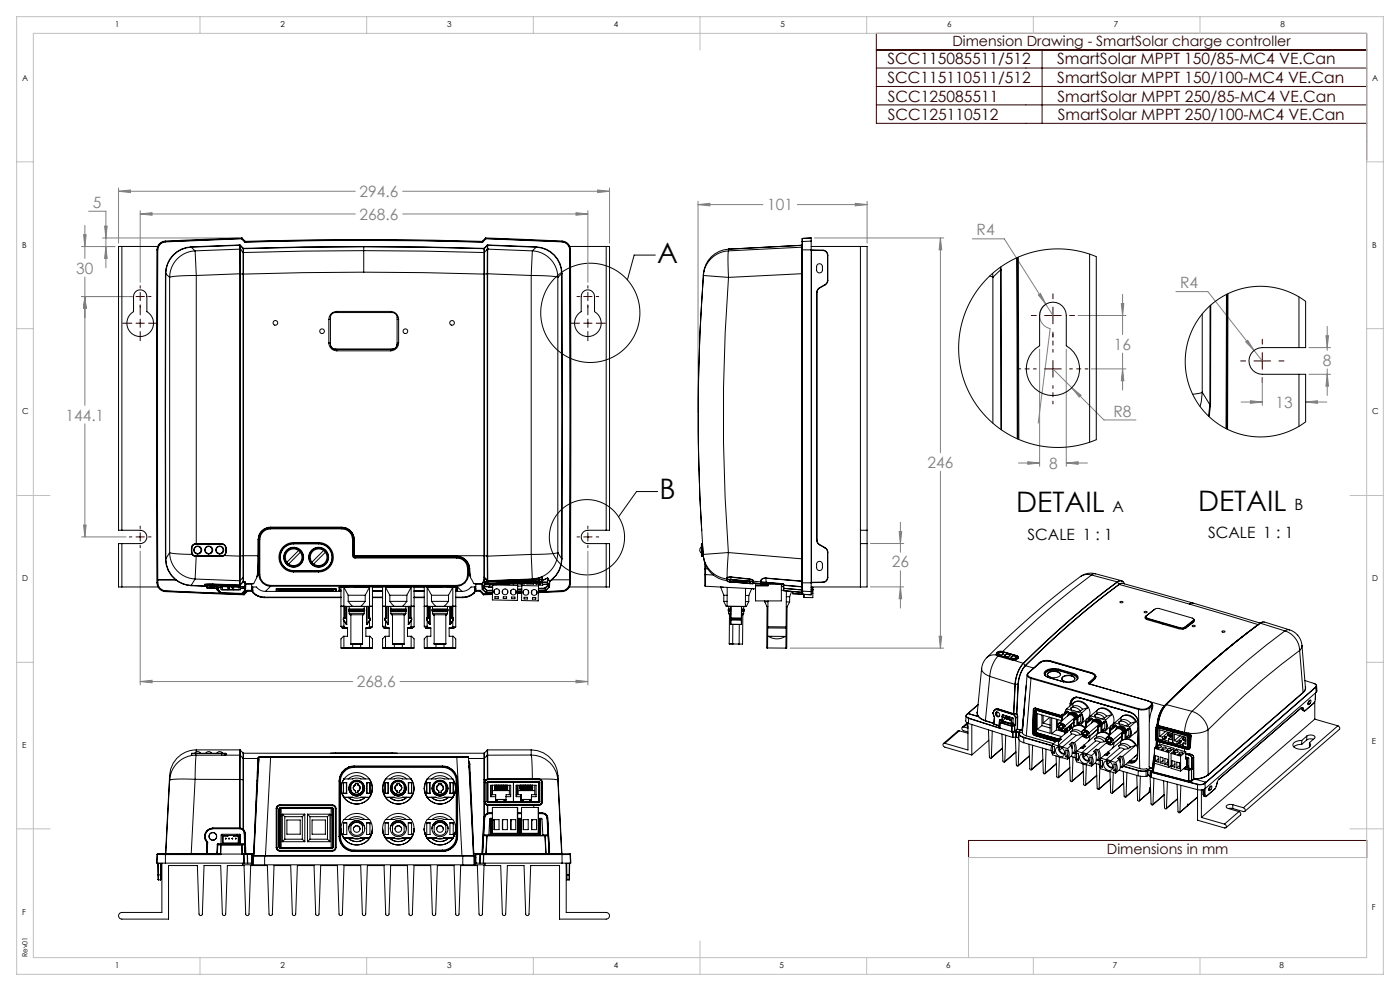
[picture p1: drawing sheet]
<svg xmlns="http://www.w3.org/2000/svg" width="420mm" height="297mm" viewBox="0 0 420 297" stroke-linecap="round" stroke-linejoin="round" font-family="sans-serif">
<defs><g id="words">
<g font-size="8.5">
<text x="197.1" y="78.8">A</text>
<text x="197.8" y="149.7">B</text>
</g>
<g font-size="8.5" fill="#010000">
<text x="304.9" y="153.5">DETAIL</text>
<text x="359.5" y="153">DETAIL</text>
</g>
<g font-size="4.7" fill="#300000">
<text x="266.2" y="19.3">SCC115085511/512</text>
<text x="317.1" y="19.3">SmartSolar MPPT 150/85-MC4 VE.Can</text>
<text x="266.2" y="25">SCC115110511/512</text>
<text x="317.2" y="25">SmartSolar MPPT 150/100-MC4 VE.Can</text>
<text x="266.3" y="30.5">SCC125085511</text>
<text x="317.2" y="30.5">SmartSolar MPPT 250/85-MC4 VE.Can</text>
<text x="266.4" y="36.1">SCC125110512</text>
<text x="317.3" y="36.1">SmartSolar MPPT 250/100-MC4 VE.Can</text>
</g>
<g font-size="4.7" fill="#808080">
<text x="107.9" y="59.1">294.6</text>
<text x="27.9" y="62.3">5</text>
<text x="107.9" y="65.9">268.6</text>
<text x="230.1" y="63.1">101</text>
<text x="293" y="70.6">R4</text>
<text x="22.9" y="82">30</text>
<text x="354.1" y="86.4">R4</text>
<text x="334.2" y="104.8">16</text>
<text x="396.9" y="109.6">8</text>
<text x="334.1" y="124.8">R8</text>
<text x="382.7" y="122.3">13</text>
<text x="19.6" y="126">144.1</text>
<text x="278.2" y="140.2">246</text>
<text x="314.7" y="140.5">8</text>
<text x="267.5" y="170">26</text>
<text x="107.1" y="206">268.6</text>
</g>
<g font-size="4.7" fill="#010000">
<text x="333.8" y="153.5">A</text>
<text x="388.3" y="153">B</text>
<text x="308.3" y="161.7">SCALE 1 : 1</text>
<text x="362.4" y="161.2">SCALE 1 : 1</text>
</g>
<g font-size="4.2" fill="#300000">
<text x="285.7" y="13.7">Dimension Drawing - SmartSolar charge controller</text>
<text x="332.1" y="256">Dimensions in mm</text>
</g>
<g font-size="2.5">
<text x="34.6" y="8.2">1</text>
<text x="84.2" y="8.2">2</text>
<text x="134.2" y="8.2">3</text>
<text x="184.2" y="8.2">4</text>
<text x="234.2" y="8.2">5</text>
<text x="284.2" y="8.2">6</text>
<text x="334.2" y="8.2">7</text>
<text x="384.2" y="8.2">8</text>
<text x="6.7" y="24.2">A</text>
<text x="411.7" y="24.2">A</text>
<text x="6.7" y="74.2">B</text>
<text x="411.7" y="74.2">B</text>
<text x="6.7" y="124.2">C</text>
<text x="411.7" y="124.2">C</text>
<text x="6.7" y="174.2">D</text>
<text x="411.7" y="174.2">D</text>
<text x="6.7" y="224.2">E</text>
<text x="6.7" y="274.2">F</text>
<text x="34.6" y="290.2">1</text>
<text x="84.2" y="290.2">2</text>
<text x="134.2" y="290.2">3</text>
<text x="184.2" y="290.2">4</text>
</g>
<g font-size="2.5" fill="#010000">
<text x="411.6" y="222.8">E</text>
<text x="411.6" y="272.8">F</text>
<text x="233.9" y="290.2">5</text>
<text x="283.9" y="290.2">6</text>
<text x="333.9" y="290.2">7</text>
<text x="383.9" y="290.2">8</text>
</g>
<text font-size="2.1" fill="#010000" x="8.3" y="286.9" transform="rotate(-90 8.3 286.9)">Rev01</text>
</g></defs>
<!-- layer: Layer 1 -->
<g fill="none" stroke="#000" stroke-width=".3">
<path d="M196.6 76.4h-6.3l-2.1 7.5M197.3 147.3h-6.3l-5.4 7.6"/>
<circle cx="177.1" cy="93.8" r="14.9"/>
<circle cx="176.1" cy="161" r="11.3"/>
</g>
<g fill="none" stroke="#808080" stroke-width=".3">
<path d="M35.6 57.3l3.5-.4v.8zM35.6 56.3v16.6M35.6 57.3h71M120.8 57.3h62.1M179.3 56.9l3.6 .4-3.6 .4zM182.9 56.3v16.6M24.5 73.9h10M25.1 70.3h.7l-.3 3.6zM25.5 67.5v10M26.6 63.3h5.2v16.9M30.8 71.3h40.7M31.4 67.8h.7l-.3 3.5z"/>
<path d="M31.8 73.9l.3 3.5h-.7zM42.1 64.1l3.5-.4v.8zM42.1 63.1v21.5M42.1 64.1h64.5M120.8 64.1h55.6M172.8 63.7l3.6 .4-3.6 .4zM176.4 63.1v21.5M209.4 61.3l3.6-.4v.8zM209.4 60.3v63.3M209.4 61.3h19.5M239.2 61.3h20.9M244.4 71.3h38.7"/>
<path d="M256.6 60.9l3.5 .4-3.5 .4zM260.1 60.3v12.6M282.1 71.3l.4 3.6h-.8zM282.1 71.3v64.4M291.7 71.6h9.6l14.6 23M24.5 88.9h15.5M25.5 83v38.5M25.5 88.9l.3 3.5h-.7zM311.5 88.4l.7-.4 1.5 3.2zM313.8 91.1a4 4 0 0 0-1.9 4.1 4 4 0 0 0 3.2 3.3l-3.6 28.4M323.4 94.6h14.4M336.4 91h.8l-.4 3.6z"/>
<path d="M336.8 88.2v12.1M352.8 87.4h9.6l16.3 20.8M398.2 97.8v7.2M311.9 104.6v35.2M315.9 110.6l15.3 15.3h9.6M319.9 104.6v35.2M321.5 116.2l2.8 2.3-.5 .5zM327.4 110.6h10.4M336.8 105.8v11.1M336.8 110.6l.4 3.5h-.8zM373.7 102.5l.6-.5 1.9 3zM378.7 113.2v8.3"/>
<path d="M392.7 104.2h6.5M392.7 112.2h6.5M397.8 100.6h.7l-.3 3.6zM398.2 110.6v7.9M398.2 112.2l.3 3.5h-.7zM25.5 127v33.9M305.5 138.8h6.4M308.3 138.4l3.6 .4-3.6 .3zM319.9 138.8l3.5-.4v.7zM319.9 138.8h6.3M372.3 120.5h6.4M375.1 120.1l3.6 .4-3.6 .4z"/>
<path d="M391.7 120.5l3.5-.4v.8zM391.7 120.5h6.3M25.1 157.4h.7l-.3 3.5zM269.7 159.3h.8l-.4 3.6zM270.1 156.5v9M282.1 141.2v53M24.5 160.9h13.3M42.1 165.2v40.1M176.4 165.2v40.1M261.1 175.9h10M261.1 162.9h10M270.1 171.1v11.1"/>
<path d="M270.1 175.9l.4 3.5h-.8zM237 194.2h46.1M281.7 190.7h.8l-.4 3.5zM42.1 204.3l3.5-.4v.7zM42.1 204.3h63.7M120 204.3h56.4M172.8 203.9l3.6 .4-3.6 .3z"/>
</g>
<g fill="none" stroke="#300000" stroke-width=".3">
<path d="M262.9 15.1h147.1M262.9 14.9h147.1M312.6 14.9v22.1M262.9 20.4h147.1M262.9 25.9h147.1M262.9 31.4h147.1M410 37h-147.1v-27h147.1v38M40.8 88.9h2.5M40.8 96.9h2.5M42.1 87.6v2.5M42.1 95.6v2.5M175.1 88.9h2.5"/>
<path d="M175.1 96.9h2.5M176.4 87.6v2.5M176.4 95.6v2.5M313.4 94.6h5M315.9 92.1v5M313.4 110.6h5M315.9 108.1v5M376.2 108.2h5M378.7 105.7v5M42.1 159.7v2.5M176.4 159.7v2.5M40.8 160.9h2.5"/>
<path d="M175.1 160.9h2.5M290.6 251.9h119.4v5.1h-119.4z"/>
</g>
<g fill="none" stroke="#300000" stroke-width=".3" stroke-dasharray="15.2 1.3 1.3 1.3">
<path d="M39.6 88.9h-.8M39.6 96.9h-2.8M42.1 86.4v-.8M42.1 91.4v.7M42.1 94.4v-2.8M42.1 99.4v2.7M44.6 88.9h.7M44.6 96.9h2.7M173.9 88.9h-.8M173.9 96.9h-2.8M176.4 86.4v-.8M176.4 91.4v.7"/>
<path d="M176.4 94.4v-2.8M176.4 99.4v2.7M178.9 88.9h.7M178.9 96.9h2.7M310.9 94.6h-1.5M315.9 89.6v-1.5M315.9 99.6v1.5M320.9 94.6h1.5M373.7 108.2h-1.5M378.7 103.2v-1.5M378.7 113.2v1.5M383.7 108.2h1.5"/>
<path d="M42.1 158.4v-.7M176.4 158.4v-.7M39.6 160.9h-.8M42.1 163.4v.8M44.6 160.9h.7M173.9 160.9h-.8M176.4 163.4v.8M178.9 160.9h.7"/>
</g>
<path d="M310.9 110.6h-5.5M315.9 105.6v-5.5M315.9 115.6v5.5M320.9 110.6h5.5" fill="none" stroke="#300000" stroke-width=".3" stroke-dasharray="15.2 1.3 1.3 1.3" stroke-dashoffset="14.4"/>
<g fill="none" stroke="#c0c0c0" stroke-width=".3">
<path d="M5 5h410v287h-410zM10 10h400v277h-400zM60 5v5M110 5v5M160 5v5M210 5v10M260 5v5M310 5v5M360 5v5M5 48.5h5M410 48.5h5M5 98.5h5"/>
<path d="M410 98.5h5M209.4 124.6h.1M5 148.5h10M405 148.5h10M5 198.5h5M410 198.5h5M5 248.4h10M405 248.4h10M410 257h-119.4v30M60 287v5M110 287v5M160 287v5"/>
<path d="M210 282v10M260 287v5M310 287v5M360 287v5"/>
</g>
<g fill="#808080">
<path d="M209.4 61.3l3.6-.4v.8zM256.6 60.9l3.5 .4-3.5 .4z"/>
<path d="M172.8 63.7l3.6 .4-3.6 .4zM42.1 64.1l3.5-.4v.8zM172.8 203.9l3.6 .4-3.6 .3zM42.1 204.3l3.5-.4v.7z"/>
<path d="M25.5 88.9l.3 3.5h-.7zM25.1 70.3h.7l-.3 3.6zM31.4 67.8h.7l-.3 3.5zM31.8 73.9l.3 3.5h-.7zM25.5 88.9l.3 3.5h-.7zM25.1 157.4h.7l-.3 3.5zM270.1 175.9l.4 3.5h-.8zM269.7 159.3h.8l-.4 3.6zM281.7 190.7h.8l-.4 3.5zM282.1 71.3l.4 3.6h-.8zM321.5 116.2l2.3 2.8 .5-.5zM336.4 91h.8l-.4 3.6zM336.8 110.6l.4 3.5h-.8zM311.5 88.4l2.2 2.8-1.5-3.2zM397.8 100.6h.7l-.3 3.6zM398.2 112.2l.3 3.5h-.7zM373.7 102.5l2.5 2.5-1.9-3z"/>
<path d="M35.6 57.3l3.5-.4v.8zM179.3 56.9l3.6 .4-3.6 .4z"/>
<path d="M375.1 120.1l3.6 .4-3.6 .4zM391.7 120.5l3.5-.4v.8z"/>
<path d="M319.9 138.8l3.5-.4v.7zM308.3 138.4l3.6 .4-3.6 .3z"/>
</g>
<g fill="none" stroke="#000" stroke-width=".3">
<path d="M36.6 73.9h-1v85h1M36.6 73.9h10.7M36.6 73.9v85M47.1 74.9v99.8M47.1 74.9h.1M47.2 74.9h.1M47.2 74.9v98.9M47.3 74.9v98.9M49.6 72.3a2.64 2.64 0 0 0-2.5 2.6M49.6 72.3v.1M49.6 72.4v.1M49.6 72.4a2.5 2.5 0 0 0-2.4 2.5"/>
<path d="M49.6 72.5a2.41 2.41 0 0 0-2.3 2.4M57.4 74v.1M57.4 74a8.1 8.1 0 0 0-7.8 8M57.4 74.1a8 8 0 0 0-7.7 7.9M57.4 74.1l1.1 1.1M58.5 75.2a8 8 0 0 0-7.6 7.9M58.5 75.2l.4 7.4M71.9 73.4l.2 .1M71.9 73.4v.1M71.9 73.4l-14.5 .6M71.9 74.7h.1M71.9 74.7l.1 7.4"/>
<path d="M71.9 73.5l.1 .1M71.9 73.5v1.2M71.9 74.7l-13.4 .5M71.9 73.5l-14.5 .6M72 74.7l.1 7.4M72 74.7h.1M72 73.6v1.1M72 74.7l.9 .9M72 73.6l.9 .9M72.1 73.5l-.1 .1M72.1 73.5l.9 .9M72.5 71.5v.1"/>
<path d="M72.5 71.5h.1M72.5 71.5l-22.9 .9M72.5 71.6l-22.9 .9M72.5 71.6l.9 .9M72.5 71.3l.1 .1M72.5 71.3l-22.9 1M72.5 71.3v.2M72.6 71.5l-.1 .1M72.6 71.5l.9 1M72.6 71.4v.1M72.6 71.4l.9 .9M72.9 75.6v6.5"/>
<path d="M72.9 75.6l.1 .1M72.9 74.5h.1M72.9 74.5v1.1M73 74.4l-.1 .1M73 74.4h.1M73 74.4v.1M73 75.7v6.4M73 74.5v1.2M73.4 72.5l.1 .1M73.5 72.5h-.1M73.5 72.5h.1M73.5 72.3h.1"/>
<path d="M73.5 72.3v.2M73.5 72.5v.1M73.6 72.3l-.1 .2M109.1 75.1l-36.1 .6M109.1 75.1v6.5M109.1 75.1l36.1 .6M109.1 74l-36.1 .5M109.1 74l36.1 .5M109.1 73.9l36.1 .5M109.1 73.9v.1M109.1 73.9l-36.1 .5M109.1 72l-35.6 .6"/>
<path d="M109.1 72l35.6 .6M109.1 71.9l-35.6 .6M109.1 71.9v.1M109.1 71.9l35.6 .6M109.1 71.8l35.5 .5M109.1 71.8l-35.5 .5M109.1 71.8v.1M109.1 74v1.1M144.6 72.3l.1 .2M144.7 72.5v.1M144.7 72.3h-.1M144.7 72.3l.1 .2"/>
<path d="M144.8 72.5h.1M144.8 72.5h-.1M144.8 72.5l-.1 .1M145.2 75.7v6.4M145.2 74.5v1.2M145.2 74.4v.1M145.2 74.4l.1 .1M145.2 74.4h.1M145.3 75.6v6.5M145.3 75.6l-.1 .1M145.3 74.5h-.1M145.3 74.5v1.1"/>
<path d="M145.6 71.4l.1 .1M145.6 71.4l-.9 .9M145.7 71.5l.1 .1M145.7 71.5l-.9 1M145.7 71.3l-.1 .1M145.7 71.3l22.9 1M145.7 71.3l.1 .2M145.8 71.6l-1 .9M145.8 71.6l22.8 .9M145.8 71.5v.1M145.8 71.5h-.1M145.8 71.5l22.8 .9"/>
<path d="M146.1 73.5l.1 .1M146.1 73.5l-.9 .9M146.2 74.7v7.4M146.2 74.7h.1M146.2 74.7l-.9 .9M146.2 73.6v1.1M146.2 73.6l-.9 .9M146.3 74.7v7.4M146.3 74.7h.1M146.3 74.7h-.1M146.3 74.7l13.4 .5M146.3 73.5l-.1 .1"/>
<path d="M146.3 73.5l14.6 .6M146.3 73.5v1.2M146.3 73.4l-.2 .1M146.3 73.4v.1M146.3 73.4l14.6 .6M159.7 75.2l-.3 7.4M159.7 75.2a8 8 0 0 1 7.7 7.9M160.9 74.1a8 8 0 0 1 7.6 7.9M160.9 74.1l-1.2 1.1M160.9 74v.1M160.9 74a8.1 8.1 0 0 1 7.7 8M168.6 72.5a2.4 2.4 0 0 1 2.3 2.4"/>
<path d="M168.6 72.4v.1M168.6 72.4a2.5 2.5 0 0 1 2.4 2.5M168.6 72.3a2.64 2.64 0 0 1 2.5 2.6M168.6 72.3v.1M170.9 74.9v98.9M170.9 73.9h11M171 74.9h-.1M171 74.9v98.9M171.1 74.9v99.8M171.1 74.9h-.1M181.9 73.9h1v85h-1M181.9 73.9v85"/>
<path d="M218.6 75.2l-.2 2.4 .2 5.5M218.6 75.2a8 8 0 0 0-7.6 7.4M218.6 74.7a8 8 0 0 0-7.6 7.4M218.6 74.7h.1M218.6 74.7v.5M240.5 74.1v7.9M240.5 74.1l-21.9 1.1M240.5 73.5v.6M240.5 73.5l-21.9 1.2M240.6 74.9v98.9M240.6 72.5v2.4M240.6 74l-.1 .1"/>
<path d="M240.6 73.4l-.1 .1M240.7 74.9v98.9M240.7 72.4v2.5M240.7 74.9h-.1M240.7 72.4l-.1 .1M240.7 71.5l2.7-.2v1M240.7 71.5l-.1 1M240.7 71.5v.9M243.4 74.9v99.8M243.4 72.3v2.6M243.4 75h.1M243.4 74.8v.1"/>
<path d="M243.4 73.9h14.7M243.4 74.9h-2.7M243.4 72.3l-2.7 .1M243.4 74.9v.1M243.4 75v99.5M243.4 74.9l3.5 .1M243.4 75l3.5 .1M245.2 79.3a.88 .88 0 0 1 1-.2 .88 .88 0 0 1 .5 .8v1a.88 .88 0 0 1-.8 .9 .88 .88 0 0 1-.9-.9v-1.1zM246.9 75v.1M246.9 75.1l1 .4 .4 1M246.9 75a1.5 1.5 0 0 1 1.5 1.5M248.3 76.5h.1"/>
<path d="M248.3 76.5v7.5M248.4 76.5v7.5M258.1 73.9h2v85M258.1 73.9v85M300.3 80l.1 .9M305 77.3l.2 54.2M305.2 77.2l.1 54.4M305.5 77.1l.2 54.6M326.9 76.2v56.3M40.6 87.5a2 2 0 0 1 2.2-.5 2 2 0 0 1 1.3 1.9v4.5a4 4 0 0 1 1 6 4 4 0 0 1-6.1 0 4 4 0 0 1 1.1-6v-4.5zM49.6 82h.1M49.6 82v85.5"/>
<path d="M49.7 82v85.5M49.7 82l1.2 1.1M50.9 83.1v82.5M58.9 82.6l-5.5 .1-2.5 .4M58.9 82.6v80.4h-.2M72 82.1v84.5M72 82.1h.1M72 82.1l-13.1 .5M72.1 82.1v84.5M72.1 82.1h.8M72.1 82.1h.1M72.9 82.1v84.5"/>
<path d="M72.9 82.1h.1M73 82.1v84.5M73 82.1h.1M98.7 95.7l-.1 7.1M98.7 95.7h.4M101 93.3a2.37 2.37 0 0 0-2.3 2.4M101 93.3h16.2M101 93.3v.4M109.1 81.6l36.1 .5M109.1 81.6l-36.1 .5M117.2 93.3a2.38 2.38 0 0 1 2.4 2.4M117.2 93.3v.4"/>
<path d="M119.6 95.7v7.1M119.6 95.7h-.5M145.2 82.1v84.5M145.2 82.1h.1M145.3 82.1v84.5M145.3 82.1h-.1M145.3 82.1h.1M146.2 82.1v84.5M146.2 82.1h-.9M146.2 82.1h.1M146.3 82.1v84.5M146.3 82.1h-.1"/>
<path d="M146.3 82.1h.1M146.3 82.1l13.1 .5M159.4 82.6v83.6M159.4 82.6l5.5 .1 2.5 .4M167.4 83.1v82.5M168.5 82v85.5M168.5 82l-1.1 1.1M168.6 82h-.1M168.6 82v85.5M174.9 87.5a2 2 0 0 1 2.2-.5 2 2 0 0 1 1.3 1.9v4.5a4 4 0 0 1 1 6 4 4 0 0 1-6.1 0 4 4 0 0 1 1.1-6v-4.5zM211 82.6l7.6 .5M211 82.6a560.1 560.1 0 0 0 0 83.6"/>
<path d="M211 82.1v.5M211 82.1h.1M211.1 82.1a559.9 559.9 0 0 0-.6 76.9M218.6 83.1a552.8 552.8 0 0 0-.1 82.5M240.5 82v85.5M240.5 82l-21.9 1.1M240.6 82h-.1M245 87.7h.1M245 87.7v74.2M245.1 87.7v74.2M245.8 86.3l-.6 .6-.2 .8M245.8 86.3l.1 .1"/>
<path d="M245.9 86.4l-.6 .5-.2 .8M247.6 85.3h.1M247.6 85.3l-1.8 1M247.6 85.3l-1.7 1.1M248.3 84l-.2 .7-.5 .6M248.3 84h.1M248.4 84l-.2 .8-.6 .5M296.3 83.4l3.3-2.9 3.8-2.4 4-1.8 4.3-1.2 4.3-.5 4.5 .2 4.3 .7 4.1 1.4v54.9l-4.9 1.5-5 .8-5.2-.2-5-1-4.7-1.9-4.4-2.7-3.8-3.4-3.3-4-2.4-4.4-1.7-4.9-.8-4.9v-5.3l.9-4.9 1.8-4.8 2.6-4.5zM296.9 82.7l1 .4M297.8 81.9l.1 1.2M297.9 83.1v43.7M300.1 80.1l.1 .8"/>
<path d="M300.2 80.9l-2.3 2.2M300.2 80.9l.1 47.8M300.4 80.9h-.2M300.4 80.9l.1 47.9M313.1 91.7a4 4 0 0 1 4.3-.8 4 4 0 0 1 2.5 3.7v9a8 8 0 0 1 2.1 12.1 8 8 0 0 1-12.2 0 8 8 0 0 1 2.1-12.1v-9l.1-1.1zM360.7 94.1v23.4M363 91.6v29.7M363.2 91.4v29.9M367.9 88.2l-.1 40.2M368.1 88.2l-.1 40.3M368.4 88l-.1 40.7M389.7 89v15.2"/>
<path d="M98.6 102.8a2.37 2.37 0 0 0 2.4 2.3M98.6 102.8h.5M99.1 103.2a1.5 1.5 0 0 0 1.5 1.5M100.6 104.7a1.5 1.5 0 0 1-1.5-1.5v-8a1.5 1.5 0 0 1 1.5-1.5h17a1.5 1.5 0 0 1 1.5 1.5v8a1.5 1.5 0 0 1-1.5 1.5M100.6 104.7h17M100.6 104.7h.1M101 105.1h16.2M101 104.7v.4M117.2 104.7v.4M117.6 104.7h.1M119.1 103.2a1.5 1.5 0 0 1-1.5 1.5M119.6 102.8a2.37 2.37 0 0 1-2.4 2.3"/>
<path d="M119.6 102.8h-.5M360.7 117.5l-2.9 .7M360.7 117.5l-.7 4.3M360.7 117.5l2.3 3.8M389.7 104.2h2v-13.9l-3.7-2.2-4.1-1.5-4.2-.7-4.3 .1-3.9 .8-3.8 1.6-3.4 2.2-3 2.8-2.5 3.3-1.8 3.7-1.1 3.9-.3 4.1 .4 4.1 1.1 4 1.8 3.7 2.4 3.3 3 2.7 3.5 2.2 3.8 1.6 4 .8 4.3 .1 4.2-.8 3.9-1.4 3.7-2.3v-14.2h-2M389.7 104.2h-11a4 4 0 0 0-4 4 4 4 0 0 0 4 4h11M389.7 112.2v15.6M363 121.3h.2M363 121.3l-.4 3.4M363.2 121.3l-.5 3.6M36.6 158.9h5.5a2 2 0 0 1 2 2 2 2 0 0 1-2 2h-5.5M81.1 158.2a3.5 3.5 0 0 0-3.5 3.5"/>
<path d="M81.1 158.1a3.6 3.6 0 0 0-3.6 3.6M81.1 158.1v.1M81.1 158.2h.1M81.1 158.2h21.5M81.1 158.1h21.5M81.2 158.5a3.2 3.2 0 0 0-3.3 3.2M81.2 158.2v.3M81.2 158.2a3.5 3.5 0 0 0-3.5 3.5M81.2 158.5h21.3M81.2 158.2h21.3M102.5 158.5a3.2 3.2 0 0 1 3.3 3.2M102.5 158.2v.3"/>
<path d="M102.5 158.2a3.5 3.5 0 0 1 3.5 3.5M102.6 158.2a3.5 3.5 0 0 1 3.5 3.5M102.6 158.1a3.6 3.6 0 0 1 3.6 3.6M102.6 158.1v.1M102.6 158.2h-.1M181.9 158.9h-5.5a2 2 0 0 0-2 2 2 2 0 0 0 2 2h5.5M258.1 158.9h2M258.1 158.9v4M260.1 158.9v4M36.6 162.9h-1v13h1M36.6 175.9h10.8M36.6 162.9v13"/>
<path d="M47.1 174.7a2.64 2.64 0 0 0 2.5 2.6M47.2 173.8h.1M47.2 173.8v.9M47.2 174.7h.1M47.2 174.7a2.51 2.51 0 0 0 2.4 2.5M47.2 174.7h-.1M47.3 173.8h5.4M47.3 173.8h.1M47.3 173.8v.9M47.3 174.7a2.41 2.41 0 0 0 2.3 2.4M49.6 177.3l23.6 1M49.6 177.2v.1"/>
<path d="M49.6 177.2l16.6 .7M49.6 177.1l16.4 .7M49.6 177.1v.1M49.6 167.5a8.1 8.1 0 0 0 3.1 6.3M49.7 167.5a8 8 0 0 0 3 6.2M49.7 167.5h-.1M50.9 165.6l2 .4 4.7 .2M50.9 165.6a8 8 0 0 0 7.6 7.9M50.9 165.6l-1.2 1.9M52.7 173.8h.1M52.7 173.8a8 8 0 0 0 4.7 1.7M52.7 173.7v.1"/>
<path d="M52.7 173.7h.1M52.7 173.7a7.9 7.9 0 0 0 4.7 1.7M57.4 175.5l4.2 .2M57.4 175.4v.1M57.4 175.4l4.1 .2M57.4 165.5l.2 .7M57.4 165.5h.1M57.4 164.3v1.2M57.4 164.3h.1M57.5 165.5h.1M57.5 164.3h.1M57.5 165.5a1.25 1.25 0 0 0 1.2 1.2"/>
<path d="M57.6 165.5l.3 .8 .8 .3M57.6 164.3v1.2M57.6 166.2l1.1 .5M58.5 173.5l13.4 .5M58.5 173.5l-1.1 1.9M58.7 163a1.27 1.27 0 0 0-1.3 1.3M58.7 163.1l-.8 .3-.3 .9M58.7 166.6v.1M58.7 163v.1M58.7 163a1.26 1.26 0 0 0-1.2 1.3M58.7 163h7.8M58.7 166.6h7.8"/>
<path d="M58.7 163.1h7.8M58.7 163h.1M58.7 166.7h.1M59.9 163.9a1.07 1.07 0 0 1 .3 1.5 1.07 1.07 0 0 1-1.5 .4M61.4 175.2h.1M61.4 175.1l.1 .1M61.4 175.1v.1M61.5 175.2v.4M61.5 175.6h.1M61.5 175.6l.1 .1M61.6 175.7l.6 .1M61.6 175.7h.1"/>
<path d="M62 175.7v.4M62 176.1l.2 .1M62.1 175.8v.2M62.1 176l.1 .1M62.1 176l-.1 .1M62.2 176.2l2.9 .2M62.2 176.1v.1M62.2 176.1l2.9 .2M62.2 175.8l-.1 .2M62.2 175.8h.1M62.3 175.8h.1M62.3 175.8l-.1 .3"/>
<path d="M62.7 175.7l2.3 .1zM63.3 164a1.08 1.08 0 0 1 .2 1.5 1.08 1.08 0 0 1-1.5 .2M63.8 175.5l-2.2 .2M63.8 175.5l8.1 .3M63.8 175.1l-2.3 .1M63.8 175.5l-2.3 .1M63.8 175.5h.1M63.8 175.1l8.1 .3M63.8 175.5l8.1 .2M63.8 175.1v.4M63.9 175l-2.5 .1M63.9 175l-.1 .1"/>
<path d="M63.9 175l8 .3M65.1 176.4v.3M65.1 176.3l.1 .1M65.1 176.3v.1M65.1 176.7v.1M65.1 176.8l.9 1M65.2 176.4h-.1M65.2 176.4v.3M65.2 176l.1 .1M65.2 176l-.1 .3M65.2 176.7h.1M65.2 176.7h-.1"/>
<path d="M65.2 176.7l-.1 .1M65.2 176.7l.8 1M65.3 176.1v.5M65.3 176.1l-.1 .3M65.3 176.6h.1M65.3 176.6l-.1 .1M65.3 176.6l.9 1.1M65.4 176.1h-.1M65.4 176.1v.5M65.4 176.1h.9M65.4 176h-.2M65.4 176v.1"/>
<path d="M65.4 176h.9M65.4 176.6h-.1M65.4 176.6l.9 1M66 177.8h.1M66 177.7l.2 .1M66 177.7v.1M66.1 177.8l.1 .1M66.2 177.8h-.1M66.2 177.8v.1M66.2 177.8h.1M66.2 177.7h.1M66.2 177.7v.1"/>
<path d="M66.2 177.9l6.9 .2M66.2 177.9h.1M66.3 176.1l.1 .7h5.8v-.5M66.3 176l.2-.2 5.4 .2 .3 .2M66.3 176v.1M66.3 177.7l-.1 .2M66.3 177.7l6.2 .2M66.3 177.6l-.1 .1M66.3 177.6v.1M66.3 177.6l6.2 .3M66.3 175.9h.4M66.5 163a1.27 1.27 0 0 1 1.3 1.3"/>
<path d="M66.5 163.1l.8 .3 .4 .9M66.5 166.6v.1M66.5 163v.1M66.5 163a1.26 1.26 0 0 1 1.3 1.3M66.5 166.7h-7.6l-.4 6.8M66.5 166.7h-7.8M66.5 163h.1M66.5 166.7h.1M66.7 164.1a1.08 1.08 0 0 1 0 1.5 1.08 1.08 0 0 1-1.5 0M66.7 175.8v.9h5v-.7M67.3 166.5l-.8 .2M67.3 166.5l4.7 .2"/>
<path d="M67.7 165.5l-.4 .8-.8 .3M67.7 165.5h.1M67.7 164.3h.1M67.7 164.3v1.2M67.8 165.5a1.25 1.25 0 0 1-1.3 1.2M67.8 165.5h.1M67.8 164.3h.1M67.8 164.3v1.2M67.8 165.5l-.5 1M68.3 175.9v.8M68.6 176.2h.2M68.6 175.9v.3"/>
<path d="M68.8 175.9v.3M69.6 176.2h.2M69.6 175.9v.3M69.8 175.9v.3M70.1 175.9v.8M71.9 175.8l1.4 .2M71.9 175.7l1.5 .2M71.9 175.7v.1M71.9 175.4h.1M71.9 175.4v.3M71.9 175.3h.1M71.9 175.3v.1"/>
<path d="M71.9 174v1.3M72 166.7l-.1 7.3M72 166.6v.1M72 175.3h-.1M72 175.3h.1M72 174h-.1M72 174v1.3M72.1 166.6h-.1M72.1 166.7h-.1M72.1 166.7l-.1 7.3M72.1 166.6v.1M72.1 175.3l-.2 .1"/>
<path d="M72.2 176.2v.1M72.2 176.2l1.2 .1M72.2 176.3l1.2 .1M72.5 177.9l.1 .2M72.5 177.9h.1M72.6 178.1h.1M72.6 177.9h-.1M72.6 177.9l.1 .2M72.7 178.1h-.1M72.7 178.1h.1M72.8 177.9l-.1 .2M72.8 177.9v.1"/>
<path d="M72.8 178l-.1 .1M72.8 178h.3M72.9 174.3l-.9 1M72.9 174.3h.1M72.9 166.6v6.4M72.9 166.6h-.8M72.9 173l-.9 1M72.9 173v1.3M72.9 174.4l-.8 .9M73 174.4l.4 .1M73 174.4h-.1M73 174.3l.5 .1"/>
<path d="M73 174.3h-.1M73 174.3v.1M73 166.6h-.1M73 166.6v6.4M73 173h-.1M73 166.6h4.4M73 173v1.3M73.1 178.1l.1 .2M73.1 178l.1 .1M73.1 178v.1M73.2 178.1h-.1M73.2 178.1l.1 .1"/>
<path d="M73.3 178.2l-.1 .1M73.3 176l.1 .3M73.3 177l-.8 .9M73.3 177h.1M73.4 175.9l-.1 .1M73.4 175.9l.1 .3M73.4 176.4h.1M73.4 176.3v.1M73.4 176.3h.1M73.4 176.4l-.1 .6M73.4 177l-.8 .9M73.4 177l.1 .1"/>
<path d="M73.4 174.5v1.4M73.4 174.5l.3 .5M73.4 177h-.1M73.4 177h.1M73.4 177l.2 .1M73.5 176.2l-.1 .1M73.5 176.2l-.1 .2M73.5 176.2l-.1 .8M73.5 177.1l.1 .1M73.5 177.1l-.7 .8M73.5 174.4l-.1 .1M73.5 174.4l.3 .5"/>
<path d="M73.6 177.1h-.1M73.6 177.1h.1M73.6 177.2l-.8 .8M73.7 177.1l-.1 .1M73.7 175h.1M73.7 175l-.1 2.1M73.8 174.9l-.1 .1M73.8 174.9v.1M73.8 175l-.1 2.1M73.8 175h1.7M74.1 177l.1 .1M74.1 177l-1 1"/>
<path d="M74.2 177.1l-1 1M74.2 177.1v.1M74.2 177.2l-.9 1M74.2 176.9l-.1 .1M74.2 176.9v.1M74.2 177v.1M74.2 176.9h1.3M74.2 177h1.3M74.2 177l.1 .2M74.3 177.2h-.1M75.5 177l-1.2 .2M75.5 176.9v.1"/>
<path d="M75.5 176.3h.1M75.5 176.4h.1M75.5 176.6h.1M75.5 175.9h1.4l1 .9 1.7 .4M75.5 175v1.9M75.5 174.9v.1M75.6 176.6l.1 .1M75.6 176.4l.1 .1M75.6 176.4v.2M75.6 176.3l.1 .2M75.6 176.3v.1M75.6 175.9v.4"/>
<path d="M75.7 177.1l.3 .7M75.7 176.7v.4M75.7 176.5v.2M75.7 175.9v1M75.7 176.9h.1M75.7 176.9l.4 .9M75.7 176.9v.2M75.8 176.9l.3 .8M75.8 175.9v1M76 177.8a5 5 0 0 0 3.4 1.3M76.1 177.8a4.9 4.9 0 0 0 3.3 1.3M76.1 177.8h-.1"/>
<path d="M76.1 177.7a4.9 4.9 0 0 0 3.3 1.3M76.1 177.7v.1M77.3 172.4l-.3 .5M77.4 166.6h.1M77.4 166.6v-4.9a3.8 3.8 0 0 1 3.8-3.7h21.4a3.8 3.8 0 0 1 3.7 3.7l.1 4.9M77.4 166.6l-.1 3.1a6.4 6.4 0 0 1-1.3 5.2h-2.2M77.5 166.6h.1M77.5 166.6l-.2 5.8M77.5 161.7h.1M77.5 161.7v4.9M77.6 166.6l-.3 5.8M77.6 161.7h.1"/>
<path d="M77.6 161.7v4.9M77.7 172.2h.2M77.7 161.7h.2M77.7 172.2a3.5 3.5 0 0 0 3.5 3.5M77.7 161.7v10.5M77.7 172.2l-.6 .5M77.9 172.2a3.2 3.2 0 0 0 3.3 3.2M77.9 161.7v10.5M79.4 179v.1M79.4 179.1h.1M79.4 179.1h22.9M79.4 179h22.9"/>
<path d="M79.6 177.2h3.7M81.2 175.4v.3M81.2 175.4h55.8M81.2 175.7h55.8M81.2 175.7l-1.6 1.5M82.9 176.5l.1 .1M82.9 177.1l.1 .1M82.9 176.5v.6M82.9 177.1h.1M83 176.6h.1M83 177.2h.1M83 176.6v.6"/>
<path d="M83.1 176.6v.6M83.1 177.2h.1M83.1 177.2l.8 .1M83.9 176.6v.4h.3h15.4l.1-.4M83.9 176.4l-1 .1M83.9 176.5h.1M83.9 176.5l-.9 .1M83.9 176.5v.1M83.9 176.6h-.8M83.9 176.4h15.8M83.9 176.6h15.8M83.9 177.3h15.8"/>
<path d="M83.9 177.3h.1M84.2 176.6v.6h-.5M84.2 176.6h-.5v.6M84.2 176.6h15.3M84.2 177h-.5v.2M86.1 168.5l.5 .5M88.1 162.6a4.4 4.4 0 0 0-4.4 4.4 4.4 4.4 0 0 0 4.4 4.4M88.1 162.6v.2M88.1 162.8a4.2 4.2 0 0 0-4.2 4.2 4.2 4.2 0 0 0 4.2 4.2M88.1 171.2v.2M88.1 162.9v.1M88.1 163a4 4 0 0 0-4 4 4 4 0 0 0 4 4"/>
<path d="M88.1 171v.2M88.1 163h7.5M88.1 162.6h7.5M88.1 171.4h7.5M88.1 162.8h7.5M88.1 171.2h7.5M88.1 162.8v.1M88.1 171.2h.1M88.1 171h7.5M89.6 165a2.51 2.51 0 0 0-3.3 .2 2.51 2.51 0 0 0-.2 3.3M89.6 165l.5 .5M89.6 165l-3.5 3.5"/>
<path d="M90.1 165.5a2.51 2.51 0 0 1-.2 3.3 2.51 2.51 0 0 1-3.3 .2M90.1 165.5l-3.5 3.5M93.6 168.5l.5 .5M95.6 162.6a4.4 4.4 0 0 1 4.4 4.4 4.4 4.4 0 0 1-4.4 4.4M95.6 171.2v.2M95.6 162.8a4.2 4.2 0 0 1 4.2 4.2 4.2 4.2 0 0 1-4.2 4.2M95.6 162.6v.2M95.6 162.9v.1M95.6 171v.2M95.6 163a4 4 0 0 1 4 4 4 4 0 0 1-4 4M95.6 162.8v.1M95.6 171.2h.1"/>
<path d="M97.1 165a2.51 2.51 0 0 0-3.3 .2 2.51 2.51 0 0 0-.2 3.3M97.1 165l.5 .5M97.1 165l-3.5 3.5M97.6 165.5a2.51 2.51 0 0 1-.2 3.3 2.51 2.51 0 0 1-3.3 .2M97.6 165.5l-3.5 3.5M99.5 177h.5v.2M99.5 176.6h.5M99.5 176.6v.6h.5M99.7 177.3h.1M99.7 176.4l1.1 .1M99.7 176.4h.1M99.7 176.5l1 .1"/>
<path d="M99.7 176.5v.1M99.7 176.6h.9M100 176.6v.6M100 176.6h.1M100.4 177.2h1.9M100.6 177.2l-.9 .1M100.6 176.6v.6M100.7 176.6h-.1M100.7 177.2h-.1M100.7 176.6v.6M100.8 177.1h-.1M100.8 176.5l-.1 .1"/>
<path d="M100.8 177.1l-.1 .1M100.8 176.5v.6M100.8 177.1h.1M101.7 176.9l.6 .2M101.7 176.1v.8M101.8 176l-.1 .1M101.9 176.8l-.2 .1M101.9 176.8l.4 .1M101.9 176v.8M102.3 176v11.7M103 175.9l-1.1 .1M103 175.9l-1.3 .2"/>
<path d="M103.2 176h7.7M103.2 176v9.2M103.2 176l1.3 2.4M104.5 178.4h5.1M104.5 178.4v1.8M105.8 166.5l.2 .5 .5 .2M105.8 166.5h.2M105.8 161.7h.2M105.8 161.7v4.8M106 166.5l.5 .5M106 161.7v4.8M106.1 166.4l.1 .3"/>
<path d="M106.1 161.7h-.1M106.1 166.4l-.1 .1M106.1 161.7v4.7M106.2 166.4l.1 .2M106.2 161.7h-.1M106.2 166.4h-.1M106.2 161.7v4.7M106.2 166.7l.4 .2M106.2 175.8l-3.2 .1M106.2 175.8h26.6M106.2 175.8h.1M106.3 166.6l-.1 .1"/>
<path d="M106.3 166.6l.3 .2M106.3 166.6h.1M106.4 166.6l30.7 .1a4.1 4.1 0 0 1 3.9 4.8 5.7 5.7 0 0 0 1.2 3.4h2.4M106.4 166.6h38.8M106.5 167v.2M106.5 167.2h30.5M106.5 167h30.5M106.6 166.8v.1M106.6 166.9l-.1 .1M106.6 166.9h30.5M106.6 166.8h30.5M109.6 178.4v1.8"/>
<path d="M110.9 176v9.2M110.9 176l-1.3 2.4M111.7 175.8v12.1M111.7 177.2h3.1M111.7 175.9h3.1M111.7 177h3.1M111.7 179.1h3.1M111.7 179h3.1M114.8 175.8v11.9M115.7 176h7.6M115.7 176v9.2M115.7 176l1.2 2.4"/>
<path d="M116.9 178.4h5.1M116.9 178.4v1.8M122 178.4v1.8M123.3 176v9.2M123.3 176l-1.3 2.4M124.2 175.8v12.1M124.2 177.2h3.1M124.2 175.9h3.1M124.2 177h3.1M124.2 179.1h3.1M124.2 179h3.1M127.3 175.8v11.9"/>
<path d="M128.2 176h7.6M128.2 176v9.2M128.2 176l1.2 2.4M129.4 178.4h5.1M129.4 178.4v1.8M132.8 175.8l2.9 .1M132.8 175.8h.1M134.5 178.4v1.8M135.7 175.9l1.4 .1v.8M135.7 175.9l1.6 .2M135.8 176v9.2M135.8 176l-1.3 2.4"/>
<path d="M136.7 176v11.9M136.7 177.2h1.9M136.7 179.1h2.1M136.7 179h2.1M137 167.2a3.2 3.2 0 0 1 3.3 3.3M137 175.4v.3M137 167v.2M137 167a3.5 3.5 0 0 1 3.5 3.5M137 175.7l1.6 1.5M137.1 166.9a3.6 3.6 0 0 1 3.6 3.4M137.1 166.8v.1M137.1 166.8a3.7 3.7 0 0 1 3.7 3.5"/>
<path d="M137.1 166.9l-.1 .1M137.1 176.8l.2 .1M137.1 176.8l-.4 .1M137.2 176l.1 .1M137.3 176.1v.8M137.3 176.9l-.6 .2M138.8 179v.1M138.8 179.1h.1M140.3 172.2a3.2 3.2 0 0 1-3.3 3.2M140.3 172.2h.2M140.3 170.5h.2M140.3 170.5v1.7"/>
<path d="M140.5 172.2a3.5 3.5 0 0 1-3.5 3.5M140.5 170.5v1.7M140.5 172.2l.7 .7M140.7 170.3l.2 2.1M140.7 170.3l-.2 .2M140.8 170.3h-.1M140.8 170.3l.2 2M140.9 172.4l.2 .3M141 172.3l-.1 .1M141 172.3l.1 .2M142.1 177.7a4.9 4.9 0 0 1-3.3 1.3M142.1 177.7l.1 .1"/>
<path d="M142.2 177.8a5 5 0 0 1-3.4 1.3M142.2 177.8h.1M142.2 177.8l-.3 .2a5 5 0 0 1-3.1 1.1M142.4 176.9l-.3 .8M142.4 175.9v1M142.5 176.9h-.1M142.5 176.9l-.3 .9M142.5 176.9v.2M142.5 175.9v1.2M142.5 176.5l.1 .1M142.5 177.1l-.3 .7M142.6 176.3l-.1 .2"/>
<path d="M142.6 176.3v.1M142.6 176.3h.1M142.6 175.9v.4M142.6 176.4l-.1 .1M142.6 176.4h.1M142.6 176.4v.2M142.6 176.6h.1M142.7 174.9v.1M142.7 175h1.9M142.7 175v1.9M142.7 175.9h-1.4l-1 .9-1.7 .4M142.7 176.9v.1"/>
<path d="M142.7 176.9h1.3M142.7 177l1.2 .2M142.7 177h1.3M143.9 177.2h.1M144 176.9l.1 .1M144 176.9v.1M144 177l.1 .1M144 177l-.1 .2M144 177.2l1 1M144.1 177.1l.9 1M144.1 177.1l-.1 .1M144.1 177v.1"/>
<path d="M144.1 177l1 1M144.6 174.9l.1 .1M144.6 174.9v.1M144.6 175l.1 1.5M144.7 176.5v.2M144.7 175h-.1M144.7 175l.1 1.5M144.7 176.7l1 .9M144.8 176.5v.1M144.8 176.5h-.1M144.8 176.6l-.1 .1M144.8 176.6l1 .9"/>
<path d="M145 178.2l.1 .1M145 175.9h.1M145 175.9v.1M145 175.7v.2M145 175.7l.1 .1M145 176h.1M145 176l.1 .1M145 176l-.2 .5M145 178.1h.1M145 178.1v.1M145.1 176.1l.9 .9M145.1 176.1l-.3 .5"/>
<path d="M145.1 178l-.1 .1M145.1 178v.1M145.1 178.1v.2M145.1 175.9v.1M145.1 175.8v.1M145.1 176v.1M145.1 176l1 .9M145.1 174l.1 .1M145.1 174l-.5 .9M145.2 166.6h.1M145.2 166.6v6.4M145.2 173h.1"/>
<path d="M145.2 173v1M145.2 174h.1M145.2 174l.1 .1M145.2 174h-.1M145.2 174.1l.1 1.1M145.2 174.1l-.5 .9M145.3 174.1h-.1M145.3 175.2l.1 .1M145.3 175.2l-.3 .5M145.3 173.6h.1M145.3 173.1v.5M145.3 166.6v6.4"/>
<path d="M145.3 166.6h.9M145.3 173l.6 .6M145.3 173v.1M145.3 173.1l.6 .5M145.3 173.1v.1M145.3 173.1h.1M145.3 173.6v.4M145.3 174v.1M145.3 173.2v.4M145.3 173.2l.1 1.6M145.3 173.2l.5 .5M145.3 173.2h.1"/>
<path d="M145.4 174.3l.1 .1M145.4 174.8l.1 .1M145.4 174.3v.5M145.4 175.3l-.3 .5M145.4 174.8l1.1 .2M145.5 174.9l1 .1M145.5 174.4v.5M145.7 177.6h.1M145.8 177.5h.1M145.8 177.5l-.1 .1M145.8 177.5v.1M145.8 173.7l.4 .4"/>
<path d="M145.9 173.6l-.1 .1M145.9 173.6l.3 .4M146 177h.1M146 177l-.2 .5M146.1 176.9l-.1 .1M146.1 176.9v.1M146.1 177l-.3 .5M146.2 174.1h.1M146.2 166.6h.1M146.2 166.7h.1M146.2 166.7v7.3M146.2 166.6v.1"/>
<path d="M146.2 174.8l-.1 .1M146.2 174.8h.3M146.2 174.3v.5M146.2 174h.1M146.2 174v.1M146.3 166.6v.1M146.3 166.7v7.3M146.3 174.4l-.1 .4M146.3 174v.1M146.3 175h.5M146.4 174l.1 .1M146.4 174h-.1"/>
<path d="M146.5 174.2l-1.1 .1M146.5 174.2l-1 .2M146.5 174.8l-.4 .1M146.5 174.1h-.2M146.5 174.1v.1M146.5 174.3v.5M146.5 174.3l-.4 .1v.5M146.5 174.3h.1M146.5 175h.1M146.7 175.9l1.1 .1-1.1-.1M146.7 175.8l-1.6 .1M146.7 175.8v.1"/>
<path d="M146.7 175.7v.1M146.7 175.7l-1.6 .1M146.8 175h.1M146.8 175v.1M146.8 175.1l-1.5 .1M146.8 175.1v.1M146.8 175.2l-1.4 .1M147.7 178.2l-2.6 .1M147.8 178l-2.7 .1M147.8 177.9l-2.7 .1M147.8 177.5l-2 .1M147.8 177.4l-2 .1"/>
<path d="M147.8 177h-1.7M147.8 176.9h-1.7M148.3 176.9v.9M148.5 178.8h1v.5h-1zM149.3 174.2l12.4 .1M149.8 176.9v.9M150.8 176.9v.9M151 178.9h1v.5h-1zM152.3 176.9v.9M153.3 177v.9M153.5 178.9h1v.5h-1zM154 174.1v.2"/>
<path d="M154.8 177v.9M155.3 175l-.1 5-7.5-.2 .1-4.5 7.5 .2M155.8 175h.1M156.1 175h.1M156.5 177.8l-1.2 .1M156.5 177.7h-1.2M156.5 177.6h-1.2M156.5 177.2h-1.2M156.5 177.1h-1.2M156.5 176.6l-1.2 .1M156.5 176.5l-1.2 .1M156.6 175.6l-1.3 .1"/>
<path d="M156.6 175.5l5 .1M156.6 175l-.1 5 5 .1 .1-5M157 177v.9M157.2 179h1v.5h-1zM157.3 174.9l-1.2 .1M158.1 174.8l4.5-.1 .3 .4M158.1 174.8l-11.1 .5-.3 .4M158.5 177.1v.9M159.1 174.3l-12.6 .5M159.4 166.2l.3 7.3M159.4 166.2l-13.1 .5M159.5 177.1v.9"/>
<path d="M159.7 173.5v.1M159.7 173.5l-13.3 .5M159.7 173.6l-13.2 .5M159.7 179.1h1v.5h-1zM160.1 174.8v.3l-2-.1v-.2M160.2 174.5h.1M160.2 174.5l-13.4 .5M161 177.1v.9M161.1 174.4l-.9 .1M161.4 173.8l-14.8 .5M161.4 174.4l-14.8 .5M161.6 173.2v.1"/>
<path d="M161.6 173.2l-1.9 .3M161.6 173.6l1.1 .1M161.6 173.6v.1M161.6 173.6l-15.1 .6M161.6 173.3l-1.9 .3M161.6 173.3v.3M161.6 173.7h1M161.6 173.8h.4v.5M161.6 174.4h.1M161.6 173.8h.1M161.6 173.7l-15.1 .6M161.6 174.4l-15.1 .6"/>
<path d="M161.7 173.8v.5M161.8 174.2l.2 .1M161.8 174.2h-.2M161.8 173.8v.4M161.9 173.1v.1M161.9 173.1l-.3 .1M161.9 173.2l-.3 .1M162 174.3h-.4M162.1 174.7v.4h-1.3v-.3M162.6 174.2l-1 .2M162.6 173.7v.5M162.7 173.7h-.1"/>
<path d="M162.7 174.1l-.1 .1M162.7 173.7v.4M162.7 173l-.8 .2M162.7 173v1.1M162.7 173v.6M162.7 174.5h1.5M162.7 174.5h.1M162.7 174.5l-15.9 .6M162.7 174.5l1.4 .1M162.7 174.5l-15.9 .7M162.7 174v.5M162.7 174h.1"/>
<path d="M162.7 173.5v.1M162.7 172.9l-.8 .2M162.7 172.9v.1M162.7 172.9v.6M162.9 175.1v.1M162.9 175.2l-.1 .2h-1.2M163.5 176.3h.1M163.5 176.3v.1M163.5 176.3h-2M163.5 176.4l.3 .4M163.5 176.4h-2M163.5 176.3l.3 .5"/>
<path d="M163.8 176.8v.1M163.8 176.8l-2.3 .1M163.8 176.9l-2.3 .1M163.8 176.8h.1M163.8 176.8l.1 .1M163.9 176.9h-.1M164.1 174.6l.3 .4M164.2 174.5l-.1 .1M164.2 174.5l.3 .4M164.3 173.3l-1.6 .7M164.3 173.3l-.1 1.2M164.3 173.3l.5 .9"/>
<path d="M164.3 173.2l-1.6 .8M164.3 173.2v.1M164.3 173.2l.6 .9M164.4 175.4h.1M164.4 175.4l-.9 .9M164.4 175.1h.1M164.4 175.1l-1.5 .1M164.4 175.1v.3M164.4 175v.1M164.4 175l-1.5 .1M164.4 175.4l.3 .5M164.5 175.4h-.1"/>
<path d="M164.5 175.4l.2 .4M164.5 174.9v.2M164.5 174.9l-.1 .1M164.5 175.1v.3M164.7 175.9l.1 .1M164.7 175.9l-.9 .9M164.7 175.8v.1M164.7 175.8h.1M164.8 176l-.9 .9M164.8 174.2h.1M164.8 174.2l-.1 1.6M164.8 175.8v.2"/>
<path d="M164.9 174.1l-.1 .1M164.9 174.1v.1M164.9 174.2l-.1 1.6M165.5 173.7l.1 .1M165.5 173.7l-.6 .4M165.6 173.8h.1M165.6 173.8l-.7 .4M165.6 173.8h5.3M167.4 165.6l-2.5 .4-5.5 .2M167.4 165.6a8 8 0 0 1-5.5 7.5M167.4 165.6l1.1 1.9M168.5 167.5a8 8 0 0 1-3 6.2"/>
<path d="M168.5 167.5h.1M168.6 167.5a8.1 8.1 0 0 1-3 6.3M168.6 177.1v.1M168.6 177.1l-7.1 .3M168.6 177.2v.1M168.6 177.2l-7.1 .3M168.6 177.3l-7.1 .3M170.8 175.9h11.1M170.9 174.7a2.41 2.41 0 0 1-2.3 2.4M170.9 173.8v.9M171 174.7h-.1M171 174.7a2.51 2.51 0 0 1-2.4 2.5"/>
<path d="M171 174.7h.1M171 173.8h-.1M171 173.8v.9M171.1 174.7a2.64 2.64 0 0 1-2.5 2.6M181.9 162.9h1v13h-1M181.9 162.9v13M210.4 163.9a1.07 1.07 0 0 0 0 1.8M210.4 165.5l.1 1.2M210.4 165.5h.1M210.4 164.3h.1M210.4 164.3v1.2M210.5 165.5v1.2"/>
<path d="M210.5 163v1.3M210.5 163l-.1 1.3M210.5 165.5h.4M210.5 164.3h.3M210.5 166.7h.5M210.5 164.3v1.2M210.7 163h-.2M210.8 163.6l.2 3M211 166.2a8 8 0 0 0 7.1 7.3M211 166.2v.5M211 166.7a8 8 0 0 0 7.1 7.3M211.4 172.2v3.2l.3 .3"/>
<path d="M211.4 172.2h.3M211.4 170.5h.3M211.4 168.5v2M211.4 170.5v1.7M211.5 175.7h.2M211.7 169.2v1.3M211.7 172.2v3.5M211.7 175.7l15 .8M211.7 170.5v1.7M211.7 172.2l2.4 .1M212.3 170.4l-.6 .1M216.2 176h.7"/>
<path d="M216.2 176l.9 2.4M216.2 175.9v.1M217.1 178.4h1M217.1 178.4v1.8M218.1 173.2l.1 .1M218.1 173.2v.3M218.1 173.5l.1 .1M218.1 173.5v.5M218.1 174l.1 .1M218.1 174h.1M218.2 173.1v.1M218.2 173.1l-.1 .1"/>
<path d="M218.2 174v.1M218.2 176l-.1 5.7M218.2 173.3v.3M218.2 174.1v.1M218.2 173.6l1.1 .1M218.2 173.6l.1 .1M218.2 174.2l.1 .1M218.2 173.6v.6M218.2 173.2v.1M218.3 174.2l1 .2M218.3 173.7h1M218.3 174.3l6.6 .6"/>
<path d="M218.3 173.7v.6M218.5 165.6l-.3 7.5M218.5 165.6l-7.5 .6M218.5 165.6l22 1.9M218.9 174.3l.4 .1M219 174.3h-.1M219 174.3h.1M219 173.7v.6M219.1 174.3h5.8M219.1 173.8v.5M219.3 173.8h-.4v.5M219.3 174.4l5.6 .5"/>
<path d="M219.3 173.7l5.6 .6M219.3 174.4h.1M219.3 174.3v.1M219.3 173l-1.1 .2M219.3 173l5.6 .6M219.3 173v.7M219.3 173.7h.1M219.3 173.7l5.6 .4M219.3 172.9l-1.1 .2M219.3 172.9v.1M219.3 172.9l5.6 .6M219.6 174.3l5.3 .5"/>
<path d="M223.6 178.4l1 .1M223.7 176.3l-.1 5.4M224.6 178.5v1.8M224.9 174.3h.3v.6M224.9 174.9h.3M224.9 174.9l.9 .1M224.9 174.9h.1M224.9 173.6l1 .5M224.9 173.6v.5M224.9 174.1l1 .2M224.9 174.1l.9 .3M224.9 174.8h.2"/>
<path d="M224.9 174.8v.1M224.9 174.3v.5M224.9 173.5l1.2 .5M224.9 173.5v.1M225.1 174.3v.5M225.1 174.8l.1 .1M225.1 174.2v.6M225.5 176.4l-.9 2.1M225.8 174.4v.6M225.9 176.4l.2 .2M225.9 174.3l-.1 .1M225.9 174.9l-.1 .1"/>
<path d="M225.9 174.3v.6M225.9 174.8v.1M225.9 174.1v.2M226 174.7l-.1 .1M226 174.7h.1M226 174.7l2.3 .2M226 174.2l-.1 .1M226 174.2l2.3 .2M226 174.2v.5M226.1 174l-.2 .1M226.1 174l-.1 .2M226.7 175.5h3.7"/>
<path d="M228.3 173.9v.5M228.3 173.9l.1 .1M228.3 174.4l.1 .1M228.3 174.9l.1 .2M228.3 174.4v.5M228.4 174v.5M228.4 174.5h1.4M228.4 174.5h.1M228.4 175.1l.1 .1M228.4 174.5v.6M228.5 175.2l.9 .1M228.5 174.5l1.3 .1"/>
<path d="M228.5 174.5v.7M228.9 174.8h.1M228.9 175h.1M228.9 175.1h.1M228.9 174.7h.1M228.9 174.7v.1M229 175l.9 .1M229 175h.9M229 174.8l.9 .1M229 175.1l.9 .1M229 174.7l.9 .1M229 174.7v.1"/>
<path d="M229 175h.1M229 175.1h.1M229.8 173.3l-1 .2-.4 .5M229.8 173.3l10.7 .9M229.8 173.3v1.2M229.8 173.2l-1.1 .2-.4 .5M229.8 173.2v.1M229.8 173.2l10.7 .9M229.8 174.6l5.1 .4M229.8 174.5v.1M229.8 174.5l5.1 .4M230.2 174.7h-.3l.1 .6"/>
<path d="M230.2 174.7l4.7 .4M230.2 174.7v.6M230.4 175.1v.5h-3.7M234.4 175.1v5h-7.7v-4.8h3.7M234.4 176.9h.7M234.7 175.1h-4.5M234.9 175.8h.1M234.9 175l.1 .1M234.9 175.1h.1M234.9 175.7l.1 .1M234.9 175.8l.1 .1M234.9 175v.1"/>
<path d="M234.9 175.7v.1M234.9 175.7h-.5l.5 .1M234.9 174.9l.2 .2M234.9 174.9v.1M235 175.1h.1M235 175.1l.1 1.2M235 175.8v.1M235 175.8v.2M235 175.9v.1M235 175.3v.1M235 176l.1 .9M235 175.4v.6"/>
<path d="M235 175.4h.1M235.1 176.3h.1M235.1 176.3l.1 .1M235.1 176.9l.1 .1M235.1 176.3v.6M235.1 175.1l.1 1.2M235.1 175.4l5.5 .5M235.1 175.4h.1M235.1 175.4l5.5 .4M235.2 176.3v.1M235.2 176.3l5.4 .5M235.2 177l5.4 .5"/>
<path d="M235.2 176.4v.6M235.9 178.8h1M235.9 177.1l-.1 17.1M236.9 178.8v1.6M237.5 177.2l-.6 1.6M237.8 177.3v.6M237.8 177.9h.1M237.9 177.3v.6M237.9 177.9h.1M237.9 177.9l2.7 .2M240.5 167.5h.1M240.5 167.5v6.2"/>
<path d="M240.5 173.7l.1 .1M240.5 173.7v.4M240.5 174.2l.1 3.3M240.5 177.5v.4M240.5 174.1v.1M240.5 177.9l.1 .1M240.5 177.9l.1 .2M240.6 175.8h.1M240.6 175.8v.1M240.6 175.9l.1 .1M240.6 176.8l.1 .1M240.6 178.1h.1"/>
<path d="M240.6 177.5l.1 .1M240.6 173.8v.9M240.6 173.8h.1M240.6 174.7l.1 2.4M240.7 178.1h.1M240.7 177.1l.1 .1M240.7 177.1v.9M240.7 178l.1 .1M240.7 173.8h-.1M240.7 173.8v.9M240.7 174.7l.1 2.5M240.7 174.7h-.1"/>
<path d="M240.7 174.7h2.7M240.8 177.2v.9M240.8 177.2l2.6 .1M240.8 178.1h.1M241.1 178.1l.1 1M241.2 178.1v1M243.4 174.7v2.6M243.4 174.5h.1M243.4 177.3v1l-5.5-.4M243.4 175.9h14.7M243.4 176.6h.4M243.4 176h.4"/>
<path d="M243.4 176.1h.4M243.4 176.7h.5M243.4 177l.5 .1M243.4 177.8h.5M243.4 174.5v.1M243.4 174.6v.1M243.8 176v.1M243.8 176.1h.1M243.8 176.6h.1M243.8 176l.1 .1M243.8 176.1v.5M243.9 176.6v.1"/>
<path d="M243.9 177.1v.7M243.9 177.8v1.3h-2.7M243.9 176.1v.5M243.9 176.7v.4M245 161.9l.2 .8 .6 .6M245 161.9h.1M245.1 161.9l.2 .7 .6 .6M245.2 168.5a.88 .88 0 0 1 1-.2 .88 .88 0 0 1 .5 .8v1a.88 .88 0 0 1-.8 .9 .88 .88 0 0 1-.9-.9v-1.1zM245.8 163.3l1.8 1M245.9 163.2l-.1 .1M245.9 163.2l1.7 1M246.9 174.5v.1"/>
<path d="M246.9 174.5h-3.5M246.9 174.6h-3.5M247.6 164.3l.5 .5 .2 .7M247.6 164.2v.1M247.6 164.2l.6 .6 .2 .7M248.3 173.1l-.4 .9-1 .5M248.3 173.1h.1M248.3 165.5h.1M248.3 165.5v7.6M248.4 173.1a1.5 1.5 0 0 1-1.5 1.5M248.4 165.5v7.6M258.1 162.9h2"/>
<path d="M258.1 162.9v13M260.1 162.9v13h-2M327.5 172.3a3.8 3.8 0 0 0-3.4 .5 251.3 251.3 0 0 0-28.1 24.3M327.5 172.3l1.1-.3a5.2 5.2 0 0 0-4.3 .7M327.5 172.3a243.8 243.8 0 0 0-26.7 23M327.5 172.3l7.7 2.1M328.6 171.9l7.8 2.1M335.2 174.4a248.9 248.9 0 0 0-28.2 24.4M335.2 174.4h.1M335.2 174.4a248.9 248.9 0 0 0-28.1 24.4M335.2 174.4l.5 .7M335.2 174.4l.5-.2 .9-.1 .8 .9"/>
<path d="M335.7 175.1a248.5 248.5 0 0 0-28.1 24.4M335.7 175.1l.1 .1M335.7 175.1h.1M335.8 175.2a248.4 248.4 0 0 0-28.2 24.3M335.8 175.2l21 5.8M335.8 175.2h.1M336.8 174.8l.2 .1M336.8 174.8l-1.1 .3M336.9 174.9l21 5.8M336.9 174.9l-1.1 .3M336.9 174.3l-.8-.3-.9 .4M102.3 181.7h.9z"/>
<path d="M102.3 187.7l.3 .5M103 185.7l.1 .1M103 185.3v.4M103.1 185.8l.8 1.3M103.1 185.7v.1M103.1 185.7h-.1M103.1 185.3h-.1M103.1 185.2v.1M103.1 185.2l-.1 .1M103.1 185.3v.4M103.1 185.3h.4M103.1 185.2h.4"/>
<path d="M103.1 185.8h.1M103.1 185.8l.9 1.3M103.2 187.7h-.9M103.2 190.7v3.5h-.9h.9M103.2 190.7l-.9 .8v2.7M103.2 181.7v.1M103.2 186v1.7M103.2 187.7l.4 .5M103.2 181.7l-.9 .1h.9M103.2 181.7h2.6M103.2 181.8h.3M103.5 185.2v-3.5v3.6"/>
<path d="M103.5 185.2v.1M103.6 188.2h-1h1.7M103.6 188.2h.7v2.5h-1.1M104 181.7v5.5zM104 187.1h-.1M104 181.8h.8M104 194.2h.1M104.5 180.2l1.3 1.5M104.5 180.2h5.1M104.6 194.2h4.8zM104.6 183l.2 .3M104.6 183h4.8"/>
<path d="M104.6 182.7h4.8M104.6 182.7v.3M104.8 182.5v-.7l2.1-.1 2.4 .1v.7M104.8 183.8h4.5M104.8 183.3v.5M104.8 182.5l-.2 .2M104.8 183.8l.2 .5M105 184.3h.3zM105.3 184.3h3.5M105.3 193h3.5M105.3 193h.1M105.3 184.3v8.7h3.5"/>
<path d="M105.8 181.7h2.5M105.8 194.2h2.4M105.8 194.2h-2.8h8h-2.8M105.8 193v1.2M106.6 193h-.6h.6M106.6 193h.1M106.6 193h.8M107.4 193h.7h-.7M107.4 193h.1M108.2 193v1.2M108.3 181.7h2.5M108.8 184.3h.2z"/>
<path d="M108.8 193h.1M108.8 184.3v8.7M109.3 183.8l-.3 .5M109.3 182.5l.1 .2M109.3 183.3h-4.5M109.3 182.5h-4.5M109.3 183.3v.5M109.3 181.8h.7M109.4 183l-.1 .3M109.4 182.7v.3M109.6 180.2l-1.3 1.5M110 194.2h.1"/>
<path d="M110 187.1h.1M110.1 181.7h.1M110.1 187.1h.1M110.1 181.7v5.4M110.2 188.2h1h-1.4M110.2 188.2h-.4v2.5h1.1M110.5 185.3h.5M110.6 185.2l-.1-3.5v3.6M110.6 185.2l-.1 .1M110.6 185.2h.4M110.8 181.7l.9 .1h-1.1M110.9 187.8l.8 .1"/>
<path d="M110.9 190.7v3.5h.8h-.8M110.9 190.7l.8 .8v2.7M110.9 181.7h.8h-.9M110.9 186v1.8M110.9 187.8l-.7 .4M110.9 185.8h.1M110.9 185.8l-.8 1.3M111 185.7l-.1 .1M111 185.7h.1M111 185.3h.1M111 185.2v.1M111 185.3v.4"/>
<path d="M111 185.8l-.9 1.3M111 185.7v.1M111.7 187.9l-.5 .3M114.8 187.7l.3 .5M115.5 185.7v.1M115.5 185.3v.4M115.5 185.8l.9 1.3M115.6 185.8h.1M115.5 185.7l.1 .1M115.5 185.7h.1M115.5 185.3h.1M115.5 185.2v.1"/>
<path d="M115.5 185.3h.5M115.5 185.2h.4M115.6 185.8l.8 1.3M115.7 187.7h-.9M115.7 190.7v3.5h-.9h.9M115.7 190.7l-.9 .8v2.7M115.7 186v1.7M115.7 187.7l.4 .5M115.7 181.7h-.9l.9 .1M115.7 181.7l-.9 .1h.9M115.7 181.7h2.6M115.7 181.8h.2"/>
<path d="M115.9 185.2l.1-3.5v3.6M115.9 185.2l.1 .1M116.1 188.2h-1h1.6M116.1 188.2h.6v2.5h-1M116.4 187.1h.1M116.4 181.7v5.4M116.5 181.7h.1M116.5 187.1h-.1M116.5 181.8h.7M116.5 194.2h.1M116.9 180.2l1.4 1.5M116.9 180.2h5.1"/>
<path d="M117.1 194.2h4.8zM117.1 183l.1 .3M117.1 183h4.8M117.1 182.7h4.8M117.1 182.7v.3M117.2 182.5v-.7l2.2-.1 2.3 .1v.7M117.2 183.8h4.5M117.2 183.3v.5M117.2 182.5l-.1 .2M117.3 183.8l.2 .5M117.5 184.3h.2zM117.7 184.3h3.5"/>
<path d="M117.7 193h3.5M117.7 193h.1M117.7 184.3v8.7h3.5M118.3 181.7h2.4M118.3 194.2h2.4M118.3 194.2h-2.8h8h-2.8M118.3 193v1.2M119.1 193h-.7h.7M119.1 193h.1M119.1 193h.8M119.9 193h.6h-.6M119.9 193h.1"/>
<path d="M120.7 193v1.2M120.7 181.7h2.6M121.2 184.3h.3zM121.2 193h.1M121.2 184.3v8.7M121.7 183.8l-.2 .5M121.7 182.5l.2 .2M121.7 183.3h-4.5M121.7 182.5h-4.5M121.7 183.3v.5M121.7 181.8h.8M121.9 183l-.2 .3"/>
<path d="M121.9 182.7v.3M122 180.2l-1.3 1.5M122.5 194.2h.1M122.5 187.1v-5.4l.1 5.4M122.5 187.1h.1M122.6 187.1h.1M122.7 188.2h1h-1.5M122.7 188.2h-.5v2.5h1.1M123 185.3h.4M123 185.2v-3.5v3.6M123 185.2v.1M123 185.2h.4"/>
<path d="M123.3 181.7l.9 .1M123.3 187.8l.9 .1M123.3 190.7v3.5h.9h-.9M123.3 190.7l.9 .8v2.7M123.3 186v1.8M123.3 187.8l-.6 .4M123.4 185.8l-.8 1.3M123.5 185.8h.1M123.4 185.7v.1M123.4 185.7h.1M123.4 185.3h.1M123.4 185.2v.1"/>
<path d="M123.4 185.2l.1 .1M123.4 185.3v.4M123.5 185.7v.1M123.5 185.3v.4M124.2 181.8h-1.2M124.2 187.9l-.5 .3M124.2 181.7h-.9M127.3 187.7l.3 .5M128 185.7v.1M128 185.7h.1M128 185.3h.1M128 185.8l.9 1.3"/>
<path d="M128 185.7l.1 .1M128 185.3h.5M128 185.3v.4M128.1 185.8h-.1M128.1 185.8l.8 1.3M128.2 187.7h-.9M128.2 190.7v3.5h-.9h.9M128.2 190.7l-.9 .8v2.7M128.2 186v1.7M128.2 187.7l.4 .5M128.2 181.7h-.9l.9 .1M128.2 181.7l-.9 .1h.9"/>
<path d="M128.2 181.7h2.6M128.2 181.8h.2M128.5 181.7h.1M128.5 181.7v3.6M128.6 188.2h-1h1.6M128.6 188.2h.6v2.5h-1M128.9 181.7v5.5zM128.9 187.1h.1M129 181.8h.7M129 194.2h.1M129.4 180.2l1.4 1.5M129.4 180.2h5.1"/>
<path d="M129.6 194.2h4.8zM129.6 183l.1 .3M129.6 183h4.8M129.6 182.7h4.8M129.6 182.7v.3M129.7 182.5v-.7l2.2-.1 2.3 .1v.7M129.7 183.8h4.5M129.7 183.3v.5M129.7 182.5l-.1 .2M129.8 183.8l.2 .5M130 184.3h.2zM130.2 184.3h3.5"/>
<path d="M130.2 193h3.5M130.2 193h.1M130.2 184.3v8.7h3.5M130.8 181.7h2.4M130.8 194.2h2.4M130.8 194.2h-2.8h8h-2.8M130.8 193v1.2M131.6 193h-.7h.7M131.6 193h.1M131.6 193h.8M132.4 193h.6h-.6M132.4 193h.1"/>
<path d="M133.2 193v1.2M133.2 181.7h2.6M133.7 184.3h.3zM133.7 193h.1M133.7 184.3v8.7M134.2 183.8l-.2 .5M134.2 182.5l.2 .2M134.2 183.3h-4.5M134.2 182.5h-4.5M134.2 183.3v.5M134.2 181.8h.8M134.4 183l-.2 .3"/>
<path d="M134.4 182.7v.3M134.5 180.2l-1.3 1.5M135 194.2h.1M135 181.7v5.5zM135 187.1h.1M135.2 188.2h1h-1.5M135.2 188.2h-.5v2.5h1.1M135.5 185.3h.4M135.5 181.7v3.6M135.5 181.7h.1M135.8 181.7l.9 .1h-1.2M135.8 187.8l.9 .1"/>
<path d="M135.8 190.7v3.5h.9h-.9M135.8 190.7l.9 .8v2.7M135.8 181.7h.9h-.9M135.8 186v1.8M135.8 187.8l-.6 .4M135.9 185.8h.1M135.9 185.8l-.9 1.3M135.9 185.7v.1M135.9 185.3l.1 .4M136 185.8l-.9 1.3M136 185.7h.1M136 185.3h.1"/>
<path d="M136 185.7v.1M136.7 187.9l-.5 .3M217.1 180.2h1M217.1 180.2l.7 1.5h.3M218.1 181.7l5.5 .1M218.1 181.7h.1M218.1 181.7h5.5M218.5 183l.1 .2M218.5 183h.7M218.5 182.7h.7M218.5 182.7v.3M218.6 183.8l.2 .4"/>
<path d="M218.6 183.8h.6M218.6 183.2h.6M218.6 183.2v.6M218.6 182.5l-.1 .2M218.6 182.5h.6M218.6 181.7v.8M218.8 192.9l1.1 .1M218.8 192.9l1 .1M218.8 184.2h.4M218.8 184.2v8.7M219.2 185.8v1.3M219.3 185.8h.1"/>
<path d="M219.2 185.7v.1M219.3 185.7h.1M219.3 185.3h.1M219.2 181.7v4M219.2 187.1l3.2 .1M219.2 187.1h.1M219.3 185.8l-.1 1.3M219.3 185.8h3.1M219.3 185.7v.1M219.3 185.7h3.1M219.3 181.7v4M219.8 193h.1"/>
<path d="M219.9 187.1l-.1 5.9M219.9 193h1.7M221.8 187.2l-.2 5.8M222.4 187.2h.1M222.4 185.8v1.3M222.4 185.7v.1M222.4 185.7h.1M222.4 185.3h-3.1M222.4 181.8v3.9M222.5 185.8l-.1 1.4M222.5 185.8h-.1M222.5 185.7v.1"/>
<path d="M222.5 184.3h.3M222.5 183.8h.6M222.5 183.3h.6M222.5 183.1h.7M222.5 182.7h.7M222.5 182.5h.6M222.5 181.8v3.9M222.8 184.3v8.7h-1.2M223.1 183.8l-.3 .5M223.1 183.3v.5M223.1 182.5l.1 .2M223.1 181.8v.7"/>
<path d="M223.2 183.1l-.1 .2M223.2 182.7v.4M223.6 181.7v.1M223.6 180.3h1M224.6 180.3l-.7 1.5h-.3M229.4 180.3h1M229.4 180.3l.7 1.5M229.4 180.1v.2M230.1 181.8h.3M230.1 181.8l-.1 12.4h.3M230.3 194.2h5.5M230.3 190.7h.2"/>
<path d="M230.3 188.2h5.5M230.3 187.8l5.5 .1M230.4 180.1l-.1 14.1M230.5 190.7a4.7 4.7 0 0 0 5.1 0M230.5 190.7h5.1M235.6 190.7h.2M235.9 181.9h.2M235.9 180.4h1M236.1 181.9l-.1 12.3h-.2M236.9 180.4l-.8 1.5M296 197.1l-1 1.5-.5 1.8M298.9 196.3l.4 .3"/>
<path d="M298.9 196.3a3.3 3.3 0 0 0-2.9 .8M298.9 196.2v.1M298.9 195.9v.3M299 195.7a.34 .34 0 0 0 0 .4 .34 .34 0 0 0 .3 .2M299 195.7h.1M299 195.7v.3l.4 .2M299.3 196.6h.1M299.3 196.3l4.5 1.3M299.3 196.3v.3M299.4 196.2l-.1 .1M299.4 196.2l4.5 1.3M299.4 196.6l4.4 1.3"/>
<path d="M299.4 196.6a10.1 10.1 0 0 0-2.5 6.1M299.5 195.4h-.1M299.5 195.4l-.5 .3M299.6 196a.72 .72 0 0 1 .7-.6 .72 .72 0 0 1 .7 .6M299.6 195.6l.8-.2 .7 .3a.87 .87 0 0 1-.8 .5 .87 .87 0 0 1-.8-.4zM299.7 195.7l-.2 .2M300.5 195.2l-1 .2M300.5 195.2l4.6 1.3M300.5 195.2h.1M300.8 195.7l.3 .2M301.5 196.6a.72 .72 0 0 1 .7-.6 .72 .72 0 0 1 .7 .6M301.5 196.2l.8-.2 .7 .3a.87 .87 0 0 1-.8 .5 .87 .87 0 0 1-.8-.5z"/>
<path d="M301.6 196.2l-.2 .3M302.7 196.2l.3 .3M303.4 197.1a.72 .72 0 0 1 .7-.6 .72 .72 0 0 1 .7 .6M303.4 196.7l.8-.2 .7 .3a.87 .87 0 0 1-.8 .5 .87 .87 0 0 1-.8-.4zM303.6 196.8l-.3 .2M303.8 197.9h.5M303.8 197.6v.3M303.9 197.5l-.1 .1M304.3 197.9l2.7 .9M304.6 196.8l.3 .2M304.9 197.4l-1 .1M304.9 197.4l.1 .1"/>
<path d="M305 197.5l-.8 .2M305 197.5l-1.2 .1M305 197.5v.2M305 197.7l-.7 .2M305 196.5l.4 .3-.1 .3M305.1 196.5h.1M305.1 196.5l.4 .3M305.3 197.1h.1M305.3 197.1l-.4 .3M305.4 197.1l-.4 .4M305.4 197.1v.2M305.4 197.3l-.4 .4"/>
<path d="M305.5 196.8v.1M305.5 196.9l-.1 .4M305.5 196.9l-.1 .2M307 198.8a10.5 10.5 0 0 0-2.5 6.3M307 198.8h.1M307 198.8a10.4 10.4 0 0 0-2.4 6.3M307.1 198.8h-.1M307.1 198.8l.5 .7M307.6 199.5a9.3 9.3 0 0 0-2.2 5.5M307.6 199.5h.1M307.6 199.5a9.2 9.2 0 0 0-2.1 5.5M307.6 199.5l2.5 .7"/>
<path d="M311.8 198.6l-1.3 1.3M311.8 198.6v.2M312 198.6l-3.5 3.1M312.1 198.6h-.1M312.1 198.6l-3.5 3M315 198.2l-1.5-.1-1.5 .5M315 198.2l-1.6-.1-1.3 .5M315 198.2l12.4 3.6M315.2 198.1a4 4 0 0 0-3.4 .5M315.2 198.1l12.3 3.5M315.2 198.1v.1M336 180.3h.8l-.1 .3a.38 .38 0 0 1-.5 .1 .38 .38 0 0 1-.2-.4z"/>
<path d="M343.3 183.3h.8l-.2 .3a.38 .38 0 0 1-.4 .1 .38 .38 0 0 1-.2-.4zM343.7 184.7l-.1 .6 .7 .4 10.2 2.8a2.88 2.88 0 0 0 2.3-1.1l1.3-1.1M343.7 184.7v.1M343.7 184.9l.1 .3 .4 .2M344 185.4v.1M344.1 185.4v.3M344.2 185.4l9.8 2.9M344.2 185.3a.39 .39 0 0 1-.4-.2 .39 .39 0 0 1 0-.5l2.8-2.1 .9-.2 10.2 2.9a.39 .39 0 0 1 .4 .2 .39 .39 0 0 1-.1 .5M344.2 185.3l9.8 2.8M344.2 185.3v.1M346 182.8l-2.3 1.9M346 182.8l.1 .1"/>
<path d="M346.3 186l-.3 .2M346.3 182.7l-.3 .1M346.5 186.1l-.2 .2M349.1 186.8l-.3 .3M349.4 186.9v.2M349.4 187.1l-.1 .1M349.6 187l-.2 .1M354 188.1v.2M354.4 188.3l.5 .2M355.2 188.2v.1M355.4 188.1l-.5 .4M355.4 188.1l-1.4 .2"/>
<path d="M355.4 188l-1.4 .1M355.4 188v.1M355.5 188.1l.2 .1M355.7 187.9l.3 .1M356.8 181l20.6 6.2M357.3 186.6v.4M357.7 186.6l-2.1 1.7M357.7 187.5h.8l-.2 .3a.38 .38 0 0 1-.4 .1 .38 .38 0 0 1-.2-.4zM357.8 186.2l-.1 .4M357.9 180.7l20.2 6.1M357.9 180.7l-1.1 .3M358 186l-2.6 2.1"/>
<path d="M358 185.9l-2.6 2.1M358 185.9v.1M358.1 186.3l-.4 .3M358.2 185.7l.1 .3-.2 .3M358.2 185.7l-.2 .3M366.6 189.2h.8l-.1 .3a.38 .38 0 0 1-.5 0 .38 .38 0 0 1-.2-.3zM374.9 189.1a252.5 252.5 0 0 0-25.1 22.1M374.9 189.1a247.8 247.8 0 0 0-25.5 22.4M377.4 187.2a248.4 248.4 0 0 0-28.1 24.3M377.4 187.2h.1M377.6 187.1l-.2 .1M378 186.8l-3.1 2.3"/>
<path d="M378 186.8h.1M378.1 186.8a249 249 0 0 0-28.2 24.4M378.1 186.8h-.1M378.1 186.8l1.3-.4 7.5 2.4M378.1 186.8h.1M378.1 186.8l7.4 2.3M379 186.4l-1 .4M385.5 189.1a245.5 245.5 0 0 0-27.9 24.1M385.5 189.1a6.4 6.4 0 0 1 4.4 5.8M386.9 188.8a5.3 5.3 0 0 1 3.7 4.6M386.9 188.8h-.9l-.5 .3M389.9 194.9a242.4 242.4 0 0 0-27.5 23.8"/>
<path d="M389.9 194.9l1 12.6M390.6 193.4l-.1 .7-.6 .8M390.6 193.4l1 12.7-.3 .9-.4 .5M287.8 219l-.4 .1-4.4 3.7M287.8 219l-4.3 3.8M287.8 219l2.6 .8M289.1 217.9a.58 .58 0 0 0-.6 .5 .58 .58 0 0 0 .6 .6l1.3 .4M289.1 217.9l1.3 .3M289.8 214.5v1.8l.7 .5M289.8 214.6l.3 .5 .5 .2M290 214.2l-.2 .4M290 214.2h.1"/>
<path d="M290 214.1l-.1 .6 .7 .5M290.2 216.7l-1.5 1.2M290.2 216.7v1M290.2 217l-1.1 .9M290.2 217.7l.2 .5M290.2 217.7l.2 .1M290.4 213.8l-.1 .1M290.4 216.8v8l-6.9-2M290.4 213.8l-.4 .3M290.4 213.8l3.1 .9M290.4 213.8l3-2.6zM290.4 213.8h.1"/>
<path d="M290.5 216.8l13.3 4.2M290.6 215.3l-.1 1.5M290.6 215.3l9.3 3M290.6 215.2v.1M290.6 215.2l9.2 2.9M291.5 217.1v9.2M293.2 213.3v.8l.3 .6M293.5 214.7h.1M293.5 214.7l.8 .8 1.3 .5M293.5 214.7l.9 .7 1.2 .6M294.5 200.3l-1.3 13.2 .3 1.2M294.5 200.4a2.96 2.96 0 0 0 2.4 2.3"/>
<path d="M294.5 200.3v.1M295.6 216l2.6 .9M295.6 216h.1M295.6 216l2.5 .8M296.5 218.7l.3 8.2a.3 .3 0 0 0 .2 .3 .3 .3 0 0 0 .4-.1M296.9 202.7l7.6 2.4M296.9 202.7l-1.3 13.3M297.7 219.1l-.3 8M297.9 213.7h.1M298 213.6l-.1 .1M298 213.7l.3 1.1M298 213.6h.1"/>
<path d="M298 213.6v.1M298.1 217v.1M298.1 217h.1M298.1 217.1l1.7 .5M298.1 216.9v.1M298.2 217l-.1 .1M298.2 217l1.6 .5M298.3 212.9l-.3 .7M298.3 214.8v.1M298.3 213l-.3 .6M298.3 214.9l-.1 2.1M298.3 214.8h.1"/>
<path d="M298.4 212.8l-.1 .1M298.8 213.5a.72 .72 0 0 1 1.1 .4 .72 .72 0 0 1-.6 .9l-.7-.7zM299 213.4a.81 .81 0 0 0 0 .9 .81 .81 0 0 0 .8 .3M299 213.5v.7M299 213.5l-.2 .2M299.1 213.4l-.1 .1M299.3 212.7h-.5l-.5 .3M299.3 212.7l4.6 1.4M299.4 212.6l-.1 .1M299.4 212.6h-.5l-.6 .3M299.4 212.6l4.5 1.5M299.5 212.5h-.5l-.6 .3"/>
<path d="M299.5 212.5l4.5 1.5M299.5 212.5l-.1 .1M299.5 212.5a1.09 1.09 0 0 0-1.5 1M299.5 212.5h.1M299.5 212.5l4.6 1.4M299.7 217.7l.1 .4M299.7 217.7h.1M299.7 217.6v.1M299.7 217.6l.2 .5M299.7 217.6h.1M299.8 218.1l.1 .1M299.8 216l-.1 1.6"/>
<path d="M299.8 216l.2 .6M299.8 216h.1M299.9 218.2v.1M299.9 218.1v.1M299.9 218.1h-.1M299.9 216h-.1M299.9 216l.2 .5M299.9 218.2h.1M299.9 218.2l3.6 1.1M299.9 215.8h.1M299.9 215.8v.1M300 215.8l-.2 .2"/>
<path d="M300 216.6h.1M300 216.6l-.1 1.6M300 215.9h.1M300 216.6l3.6 1.1M300 215.8l-.1 .2M300 215.8l.6 .2M300.1 216.5l-.1 .1M300.1 216.5l3.5 1.1M300.1 215.7l-.2 .1M300.1 215.7l-.1 .1M300.1 215.7l.5 .2M300.6 216l-.2 .2 3.3 1 .2-.2"/>
<path d="M300.6 215.9v.1M300.6 215.7v.2M300.6 214.7l.9 .3M300.6 214.7v1.5l2.9 .8M300.7 214.3v.4M300.8 214.2l-.1 .1M300.8 214.2l3.1 1v1.7M300.9 216.3v.1M301 214.3v.1M301 214.3l-.4 .4M301.3 215.3h.1M301.3 215.2h.1"/>
<path d="M301.3 215.2v.1M301.4 215.2v.1M301.4 215.1l-.1 .1M301.5 215.1l-.1 .1M301.5 215.1l-.8-.2v1.2M301.5 215v.1M301.6 215.3l-.9 .8M301.6 215.3l.3 .1M301.6 215.2v.1M301.9 215.4h.1M301.9 215.4v.1M301.9 215.5h.1"/>
<path d="M302 215.4h-.1M302 215.4v.1M302 214.6l-.5 .4M302 215.5l1 .3M302 214.7l-.6 .6M302.1 214.6l-.6 .5M302.5 215.5v.1M302.5 215.5l.1 .1M302.5 215.6h.1M302.5 215.3l1 .2M302.5 215.4l.8 .3M302.5 215.3v.1"/>
<path d="M302.6 215.6h.1M302.6 215.6h-.1M302.6 215.4l-.1 .1M302.6 214.8l-.6 .7M302.6 214.8l-.7 .6M302.6 214.8l-.6 .6M302.7 215.5l-.1 .1M303 214.9l-.5 .4M303 215.7l.1 .1M303 215.7l.3 .1M303.1 215.8h.1M303.1 215.7v.1"/>
<path d="M303.2 215.6l-.2 .1M303.2 215.6l-.1 .1M303.3 215.6l-.2 .2M303.3 215.7v1.1l-2.6-.7M303.5 215.5v1.5M303.5 219.4l.3 .1M303.5 219.3h.1M303.5 219.3v.1M303.6 217.7h.1M303.6 217.7l-.1 1.6M303.6 219.3l-.1 .1M303.6 217.6v.1"/>
<path d="M303.6 219.3h.1M303.6 217.7v1.6M303.7 219.2l-.1 .1M303.7 219.2v.1M303.7 219.3l.2 .1M303.7 219.3h-.1M303.8 219.5h.1M303.8 219.5v1.5M303.9 217l.7 .2M303.9 219.4v.1M303.9 219.4l-.1 .1M303.9 214.1l.5 .5 .2 .6"/>
<path d="M303.9 215.2l-.4 .3M303.9 219.5v1.5M303.9 216.9v.1M303.9 216.9l.7 .3M303.9 214.1l.6 .4 .2 .7M303.9 214.1h.1M303.9 216.6l-.4 .4M304 214l-.1 .1M304 214h.1M304 214h.2M304.1 213.9h.1M304.1 213.9l-.1 .1"/>
<path d="M304.1 213.9l.9 .1M304.1 213.9l.1 .1M304.2 214h.8M304.3 217.4l-.7 .2M304.3 217.4l.1 .1M304.4 217.5l-.8 .2M304.4 219.1v.1M304.4 219.1l-.7 .1M304.4 217.5h.1M304.4 217.5v1.6M304.4 219.2l-.7 .1M304.4 219.1h.1"/>
<path d="M304.4 219.1l.1 .1M304.5 205.1h.1M304.5 205.1l-.4 8.8M304.5 219.2h-.1M304.6 217.2h.1M304.6 217.2l.1 .1M304.6 217.2l-.3 .2M304.6 205.1l-.5 8.8M304.6 205.1h.1M304.6 215.2v2M304.7 217.3l-.3 .2M304.7 215.2h-.1"/>
<path d="M304.7 215.2v2.1M304.8 219.2h.1M304.8 219.2v.1M304.8 219.2l-.9 .2M304.8 219.3h.1M304.8 219.3l-.9 .2M304.8 219.3v1.6M304.8 219.3l.8 .2M304.9 219.2l-.1 .1M304.9 219.2l.7 .2M305 214h.1M305 214.1l.2 .7"/>
<path d="M305.1 214l.2 .8M305.1 214l-.1 .1M305.2 218.5v.1M305.2 218.5l-.8 .6M305.2 214.8l-.5 .4M305.2 214.8v3.7M305.2 218.6l-.7 .6M305.3 218.5h-.1M305.3 218.5l-.1 .1M305.3 218.5l1 .3M305.3 214.8h-.1M305.3 214.8v3.7"/>
<path d="M305.4 205h.1M305.4 205l-.8 .1M305.4 205l-.4 9M305.5 205l-.4 9M305.6 219.5l-.1 1.5M305.6 219.4v.1M305.6 219.8l.1 .1M305.6 219.8v.2M305.7 219.9h.1M305.7 219.8l-.1 .3M305.8 219.8h.1M305.8 219.8l-.1 .3"/>
<path d="M305.9 219.4l.8 .3 .3 .4 .9 .4M306.1 219.5l-.5 .3M306.3 218.8l-.7 .6M306.3 218.8v.1M306.4 218.9v.1M306.7 219h-.1M306.7 219h.1M306.7 218.7h.1M306.7 218.7l-.1 .2M307.2 213.1l-.5 5.6M307.3 212.7l-.6 6M307.9 205.4l-1.3 13.4-1.4-.2"/>
<path d="M308.1 202.3l-1.4 17.1M308.6 201.6l-.3 .4 .1 .5 1 .6M308.6 201.6l-.4 .7a1.33 1.33 0 0 0 1.1 1M309.3 203.3l-1.4 17.2M309.3 203.3l32.2 9.3M309.4 203.1l-.1 .2M309.4 203.1l32.2 9.3M309.8 219.6l.2 .5 .4 .3M309.8 219.6h.1M309.8 219.6l.1 .1M309.8 219.6l.6 .8M309.9 219.7l.5 .6"/>
<path d="M310 212.7h.1M310 212.7l-.2 6.9M310.1 212.7l-.2 7M310.2 219.6l.3 .4M310.3 219.6l.3 .3M310.3 219.6h-.1M310.4 213l.3-.2 7.8 2.3M310.4 213l-.2 6.6M310.5 219.6l.1 .2M310.5 212.9l-.2 6.7M310.5 212.9l-.1 .1M310.6 212.8l-.1 .1"/>
<path d="M310.6 212.4h-.4l-.1 .3M310.6 212.4l7.9 2.3M310.6 219.8l7 2M310.6 219.9l7 2M310.6 219.9l-.1 .1M310.6 212.3v.1M310.6 212.3h-.4l-.2 .4M310.6 212.3l7.9 2.3M310.6 212.2l-.4 .1-.2 .4M310.6 212.2v.1M310.6 212.2l7.9 2.3M310.7 212.9l-.2 6.7"/>
<path d="M310.7 212.9h.1M310.7 219.4l.2 .2M310.7 219.4l.2-6.5v6.7M310.7 219.4l-.2 .2M310.9 219.6l6.8 2M310.9 219.6l-.3 .2M311.1 213.9l3.9 1.1v4.8l-3.9-1.2zM312.6 217.5l2.4 .7M312.6 214.3v3.2M312.6 217.5l-1.5 1.1M312.9 216.7l2.1 .6M312.9 214.4v2.3"/>
<path d="M313.4 202.1l.4 .5 .9 .5M314.4 201.7a2.89 2.89 0 0 1 3.7 .2 1.84 1.84 0 0 1-2.5 1.2l-.8-.3-.5-.4zM314.9 215l-2 1.7M315.5 219.9l3 .9M316.9 215.5v3.2M316.9 218.7l-1.4 1.2M316.9 218.7l2.5 .7M317.3 215.7v2.3M317.3 218h.1M317.4 218.1l.3 .4M317.4 218.1a1.25 1.25 0 0 0 2 .6M317.4 217.9l-.1 .1"/>
<path d="M317.4 217.1a1.13 1.13 0 0 1 1.2-.5 1.13 1.13 0 0 1 .9 1M317.4 217.1a1.2 1.2 0 0 1 2 .6M317.4 217.1v1M317.5 201a3.1 3.1 0 0 0-4 1.1l.1 .3M317.5 201l4.3 1.2M317.6 200.8a4 4 0 0 0-4.1 .9l-.1 .3M317.6 200.8l-.1 .2M317.6 200.8l4.3 1.3M317.6 200.8a4 4 0 0 0-4.1 .9l-.1 .4M317.6 200.8h.1M317.6 200.8l4.3 1.2M317.6 200.6a4.2 4.2 0 0 0-4.3 .9 1.4 1.4 0 0 0 1.4 1.6"/>
<path d="M317.6 200.6v.2M317.6 200.6l4.4 1.2M318.1 202.2a2.4 2.4 0 0 0-3.8-.1l.1 .5 .8 .4M318.2 218.4v.2M318.2 217.2a.6 .6 0 0 0-.4 .6 .6 .6 0 0 0 .4 .6M318.2 217.2v-.2l.5 .1v.3M318.2 217.3h.1M318.2 218.3v.1M318.2 217.3a.56 .56 0 0 0-.4 .5 .56 .56 0 0 0 .4 .5M318.4 217.1l-.2 .2M318.5 216l-3-.9v4.8M318.5 214.3v1.7"/>
<path d="M318.5 214.3h.1M318.5 214.3l.1 .5M318.6 214.2l-.1 .1M318.6 214.2h.1M318.6 214.2v.6M318.6 214.8h.1M318.6 214.8v1.2M318.6 218.5v.2l-.4-.1M318.7 217.4l.3 .5M318.7 217.4a.6 .6 0 0 1 .4 .5 .6 .6 0 0 1-.5 .6M318.7 214.8v1.1M318.7 214.1h.1"/>
<path d="M318.7 202.9a2.89 2.89 0 0 1 3.8 .3 1.84 1.84 0 0 1-2.5 1.1l-.9-.2-.5-.4zM318.7 214.1l-.1 .1M318.9 218.4l-.2 .1M318.9 217.7l-.7 .6M319 217.9l-.8 .7M319 218.2l-.3 .3M319.4 218.8v1.2M319.5 218.7h.1M319.4 217.7v1M319.5 218.7l2.6-2.2-2.8 2.4M319.5 217.6l-.1 .1M319.6 218.6v1.2"/>
<path d="M319.7 218.5v1.3M319.8 218.5l-.1 1.2M320 212.5h.1M320 212.4l-.5 1.3M320 212.5l-.5 1.2M320 212.5l1.5 .4M320.1 218.2v1.2M320.2 213.2h.1M320.2 213.2l-1.2 1-.3-.1M320.2 213.2h.2M320.2 218.1v1.3M320.3 218v1.3"/>
<path d="M320.4 213.2l.1 1M320.4 213.2l-1.7 1.6M320.5 214.1a1.54 1.54 0 0 1 2.2 1.2M320.5 214.1l-.3 .5M320.5 214.1a1.45 1.45 0 0 1 1.5-.2 1.45 1.45 0 0 1 .9 1.2M320.8 213.8a1.64 1.64 0 0 1 2.3 1.2M320.8 217.6v1.2M320.8 213.8l-.3 .3M320.8 213.8h-.1M320.9 213.7a1.66 1.66 0 0 1 2.3 1.2 1.7 1.7 0 0 0-2.4-1.1M321 217.5l-.1 1.2M321 210.9v.7"/>
<path d="M321.2 210.9h-.2M321.2 210.9h.1M321.2 210.9l-.1 .6M321.2 219.4l.3 .6M321.2 219.4a2.37 2.37 0 0 1 2.9 .8M321.2 217.3v1.2M321.2 213.5a1.54 1.54 0 0 1 2.2 1.2M321.2 212.2l.3 .7M321.2 212.2a2.37 2.37 0 0 1 3 .9M321.2 210.9v.5M321.4 217.1v1.2M321.5 210.8l-.3 .1"/>
<path d="M321.5 210.8v.4M321.5 220l1.4 .4M321.5 212.9l1.4 .4M321.5 220l-4.2 3.5M321.7 218.9a2.36 2.36 0 0 1 3 .9M321.7 218.9l-.5 .5M321.8 211.7a2.37 2.37 0 0 1 3 .9M321.8 211.7l-.6 .5M321.8 202.2l.5 .2a1.09 1.09 0 0 1 .8 1.2M321.9 217.9l-3.9 3.3M321.9 217.9l-.2 1M321.9 210.8a2.89 2.89 0 0 1 4.4 1.3"/>
<path d="M321.9 210.8l-1.9 1.6M321.9 210.8l-.1 .9M321.9 202.1l1.1 .6 .3 .6M321.9 202.1l-.1 .1M321.9 202l1.1 .6 .3 .8M321.9 202v.1M321.9 209.4l-.6 .8-.1 .7M321.9 209.4l-.6 .7-.1 .8M322 201.8l.5 .2a1.1 1.1 0 0 1 .9 1.1 1.1 1.1 0 0 1-.9 1.1l-1.1 .3h-1.8l-4.9-1.4M322 201.8l-.1 .2M322.1 210.7a3.1 3.1 0 0 1 4.7 1.9l.2 1.1-.2 1-2.4 2.2M322.1 217.6h.1"/>
<path d="M322.1 216.6h-.1M322.1 215.8h.1M322.1 215.8v1.8M322.2 217.7l-.2 .1M322.2 217.7l-.3 .2M322.2 217.7h.1M322.2 215.8h.1M322.2 215.8h-.1M322.2 215.8v1.8M322.4 215.1a1.3 1.3 0 0 0-1.9-.7l-2.9 2.4M322.4 215.1l.1 .4M322.4 215.1l-2.9 2.5"/>
<path d="M322.4 215.1v.5M322.4 203.4a2.4 2.4 0 0 0-3.8 0l.2 .4 .7 .5M322.8 208.9a1.95 1.95 0 0 0-1.8 2M322.8 208.9l.1 .1M322.8 208.9l.9 .1M322.9 209l-1 .4M322.9 209l.9 .1M322.9 213.3l1.5 .4M323 215.3l.3 .1M323 215.3h.1M323.1 217.4l-.9 .3M323.1 217.4h.1"/>
<path d="M323.1 215.5l-.9 .3M323.1 215.6h.1M323.1 215.6v1.8M323.2 215.5h-.1M323.2 215.6h.1M323.2 217.4h-.1M323.2 217.4h.1M323.2 215.6h-.1M323.2 215.6v1.8M323.3 203.3l-.2 .4M323.3 217.3l1.1 .2 1.2 .8M323.3 215.4h.1"/>
<path d="M323.3 215.4l-.1 .2M323.3 217.3h.1M323.3 217.3l-.1 .1M323.3 217.2l1.5 .3 .9 .7M323.3 215.4v1.9M323.6 216.7l.8 .2M323.7 209v.1M323.7 209l15.4 4.5M323.8 209.1h.1M323.8 209.1a1.73 1.73 0 0 0-2.3 1.7M323.8 209.1l15.4 4.5 1.5 1M323.9 214.3l-1.8 1.5"/>
<path d="M323.9 214.3h.1M323.9 214.3h.3M323.9 214.3l-1.7 1.5M324.2 213.1l-1.3 .2M324.2 214.3l-1.2 1M324.2 214.4h.1M324.2 216.2h.1M324.2 216.2l-.9 .8M324.2 214.4v1.8M324.4 216.9h.1M324.4 213.7a2.7 2.7 0 0 1 0 3.2M324.4 213.7a2.73 2.73 0 0 1 0 3.2"/>
<path d="M324.4 213.7h.1M324.6 219.8l-.5 .4M324.6 219.2v-.1a1 1 0 0 1 1-.4 1 1 0 0 1 .8 .6M324.6 219.2l.7-.4 1.1 .5M324.6 219.2v1M324.8 212.6l-.6 .5M325.4 219.3a.6 .6 0 0 0-.4 .6 .6 .6 0 0 0 .4 .6M325.4 219.3h.1M325.4 219.3v-.2l.5 .1v.3M325.4 219.3a.56 .56 0 0 0-.4 .6 .56 .56 0 0 0 .4 .5M325.7 219.2l-.3 .1M325.8 216.3l-.1 1.8"/>
<path d="M325.8 216.3h.1M325.8 216.3v.6M325.8 216.3l.1 .5M325.8 216.9h.1M325.8 216.9v1.2M325.9 216.8v.1M325.9 216.8l-.1 .1M325.9 219.5a.6 .6 0 0 1 .4 .5 .6 .6 0 0 1-.4 .6M325.9 219.5h.1M325.9 219.5l.3 .5-.8 .7M325.9 216.9v1.1M325.9 216.2h.1"/>
<path d="M325.9 216.2l.3 .1M325.9 216.2l-.1 .1M326.2 219.8l-.8 .6M326.2 216.2v.1M326.3 212.1l-1.9 1.6M326.3 212.1l-1.5 .5M326.4 219.3l.3 .5M326.4 219.3l.3 .4M326.6 204.6l.1 .4M326.6 204.6l.1 .2M326.7 219.8v1M326.7 219.7v.1"/>
<path d="M326.7 204.8l.1 .1M326.7 204.8v.1M326.7 205h.1M326.7 205l17.7 5M326.8 204.9l17.6 5.1M327.2 214.5l-.5 1.3M327.2 214.5h.1M327.2 214.5l1.5 .5M327.4 201.8l1 .6v.5l-.3 .4M327.4 201.8h.1M327.4 215.2h.1M327.4 215.2l-1.2 1"/>
<path d="M327.4 215.2l.2 .1M327.4 201.8l1.1 .7M327.5 201.6l1.1 .7 .2 .4-.3 .8-1.6 1.5M327.5 201.6l.1 .2M327.6 215.3l-1.7 1.5M327.7 215.4h.1M327.7 215.4l-1.8 1.5M327.7 215.4v.9M327.7 216.2a1.54 1.54 0 0 1 2.3 1.1M327.7 216.2l-.3 .5M327.7 216.2a1.45 1.45 0 0 1 1.5-.2 1.45 1.45 0 0 1 .9 1.2M328 215.9a1.64 1.64 0 0 1 2.3 1.2"/>
<path d="M328 215.9l-.3 .3M328 215.8l-.1 .1M328.1 203.3l.2 .1M328.1 203.3l-1.5 1.3M328.1 215.8a1.66 1.66 0 0 1 2.3 1.2 1.7 1.7 0 0 0-2.4-1.2M328.3 203.4l-1.6 1.4M328.3 203.4v.2M328.4 215.6a1.54 1.54 0 0 1 2.2 1.2M328.4 214.3l.3 .7M328.4 214.3a2.37 2.37 0 0 1 3 .9M328.5 202.5l.1 .7M328.5 202.5l.1 .5-.3 .4"/>
<path d="M328.7 215l1.4 .4M328.8 202.8l-.4-.3 .4 .4M329 213.8a2.37 2.37 0 0 1 3 .9M329 213.8l-.6 .5M329.1 212.9a2.89 2.89 0 0 1 4.4 1.3M329.1 212.9l-1.9 1.6M329.1 212.9l-.1 .9M329.3 212.7a3.1 3.1 0 0 1 4.7 2l.1 1.6-.6 1.1M329.3 219.7h.1M329.3 218.7h-.1M329.3 218.5l-2.8 2.5M329.3 217.9h.1"/>
<path d="M329.3 217.9v1.8M329.4 217.9h.1M329.4 219.7l-.2 .1M329.4 219.7l-.3 .3M329.4 219.7h.1M329.4 217.8h.1M329.4 217.8v.1M329.4 217.9v1.8M329.6 217.2a1.3 1.3 0 0 0-1.9-.7l-2.9 2.4M329.6 217.2l.1 .4M329.6 217.2l-2.9 2.5M329.6 217.2v.5"/>
<path d="M330.1 215.4l1.5 .4M330.2 217.4l.3 .1M330.2 217.4h.1M330.3 219.5h.1M330.3 217.7h.1M330.3 219.5l-.9 .2M330.3 217.7l-.9 .1M330.3 217.7v1.8M330.4 217.6h-.1M330.4 217.6h.1M330.4 219.5h-.1M330.4 219.5h.1"/>
<path d="M330.4 217.6l-.1 .1M330.4 217.6v1.9M330.5 219.4l1.1 .2 1.2 .8M330.5 217.5l-.1 .1M330.5 217.5h.1M330.5 219.4h.1M330.5 219.4l-.1 .1M330.5 219.3l1.5 .3 1 .6M330.5 217.5v1.9M330.8 218.8l.8 .2M331.2 216.3h-.1M331.2 216.3l-1.8 1.6"/>
<path d="M331.2 216.3l.2 .1M331.4 215.2l-1.3 .2M331.4 216.4h.1M331.4 216.4l-1.2 1M331.4 218.3h.1M331.4 218.3l-.9 .8M331.4 216.4v1.9M331.4 216.4l-1.1 1M331.6 215.8a2.7 2.7 0 0 1 0 3.2M331.6 219h.1M331.6 215.8a2.73 2.73 0 0 1 0 3.2M331.6 215.8h.1"/>
<path d="M332 214.7l-.6 .5M333 218.4v1.8M333 218.4h.1M333 218.4v.5M333 218.9v1.2M333.1 218.9h.1M333.1 219v1.1M333.2 218.3h.1M333.2 218.3h.2M333.2 218.3l-.2 .1M333.4 218.3h.1M333.5 217.4l-1.9 1.6"/>
<path d="M333.5 214.2l-1.9 1.6M333.5 214.2l-1.5 .5M334.4 216.6h.1M334.4 216.6l-.5 1.3M334.4 216.6l1.5 .5M334.6 217.3h.1M334.6 217.3l-1.2 1M334.6 217.3l.3 .1M334.9 217.4l-1.8 1.6M334.9 217.4h.1M334.9 217.4v1M334.9 218.3a1.54 1.54 0 0 1 2.3 1.1"/>
<path d="M334.9 218.3l-.3 .5M334.9 218.3a1.45 1.45 0 0 1 1.6-.3 1.45 1.45 0 0 1 .9 1.3M335.2 217.9a1.64 1.64 0 0 1 2.3 1.3M335.3 217.9l-.4 .4M335.3 217.9a1.6 1.6 0 0 1 2.3 1.2M335.3 217.9l-.1 .1M335.4 217.9a1.66 1.66 0 0 1 2.2 1.2M335.6 217.7a1.54 1.54 0 0 1 2.3 1.1M335.6 216.4l.3 .7M335.6 216.4a2.36 2.36 0 0 1 3 .9M335.9 217.1l1.4 .4M336.3 215.9a2.37 2.37 0 0 1 2.9 .8"/>
<path d="M336.3 215.9l-.7 .5M336.3 215a2.89 2.89 0 0 1 4.5 1.3M336.3 215l-1.9 1.6M336.3 215v.9M336.5 214.8a3.1 3.1 0 0 1 4.7 2l.2 1.1-.2 1-2.4 2.2M336.6 220v1.8M336.6 220h.1M336.6 219.9h.1M336.6 219.9v.1M336.8 219.3a1.3 1.3 0 0 0-1.9-.8l-2.9 2.5M336.8 219.3l.1 .4M336.8 219.3l-2.9 2.5"/>
<path d="M336.8 219.3v.5M337.3 217.5l1.5 .4M337.5 219.5l.2 .1M337.5 219.5h.1M337.5 219.7v.1M337.5 219.7h.1M337.5 219.7l-.9 .2M337.5 219.8l-.9 .2M337.5 219.8v1.8M337.6 219.7l-.1 .1M337.6 219.7v1.8M337.7 219.6l-.1 .1"/>
<path d="M337.7 219.6h.1M337.7 219.6v1.8M338.4 218.4l-1.8 1.5M338.4 218.4l.2 .1M338.6 217.3l-1.3 .2M338.6 218.5l.1 1.9M338.6 218.5l-1.1 1M338.8 217.9a2.7 2.7 0 0 1 0 3.2M338.9 217.9a2.73 2.73 0 0 1-.1 3.2M338.9 217.9h-.1M339.1 213.5l.8 .4M339.1 213.5h.1"/>
<path d="M339.1 213.5l.9 .4M339.2 216.7l-.6 .6M339.9 213.9a3.6 3.6 0 0 1 1.7 3M339.9 213.9h.1M340 213.9l.6 .6M340.8 216.3l-1.9 1.6M340.8 216.3l-1.6 .4M341.5 216.4v.2M341.5 216.8l.1 .1M341.5 216.8l-.3 9.9M341.5 216.8h.1M341.5 212.6l.4 17.7"/>
<path d="M341.6 216.9l-.3 9.8M341.6 212.4l-.1 .2M344.4 210l1 .7v.4l-.2 .4M344.4 210l1.1 .8M344.4 210h.1M344.6 212l-1.3 .5-1.7-.1M344.6 212l.1 .2M344.7 212.2a3.9 3.9 0 0 1-3.2 .4M344.7 212.2l.1 4M345 210.3l4.3 1.2M345.2 211.5l.1 .2M345.2 211.5l-.6 .5"/>
<path d="M345.3 211.7l-.6 .5M345.3 211.7l.1 1.5M345.5 210.8l.2 1.6M345.5 210.8a1.59 1.59 0 0 1 .1 2 17.8 17.8 0 0 0-.8 7.4l-.1 9.6 1.1 .4M345.5 210.8l.1 .5-.3 .4M345.6 211.1l.2 .5zM345.6 211.2h.1M345.7 211.8l.1 .3M346.8 218l-.1 3.4M346.8 218l.1 .1M346.9 218.1l-.2 3.3M347 217.7l-.2 .3"/>
<path d="M347.2 217.1h.1M347.2 217.1l-.1 .4M347.2 217.1l.1 .2M347.2 217.1v.4M347.2 218.2l-.2 3.3M347.2 217.4l-.2 .3M347.3 217.4h-.1M347.3 217.4l.1 .1M347.3 218.1l-.1 .1M347.3 218.1l-.2 3.4M347.3 217.3v.1M347.3 217.3l-.1 .1"/>
<path d="M347.3 217.3l.1 .1M347.4 217.5h.1M347.4 217.4h.1M347.4 217.4v.1M347.4 218l-.2 .2M347.4 218h.1M347.4 218l9 2.4M347.4 218l-.1 .1M347.4 217.6l-.4 .1-.1 .4M347.4 218.1l8.8 2.5M347.4 218.1v3.3l1.3 .4M347.4 217.6l9 2.4"/>
<path d="M347.5 218l-.2 .1M347.5 217.4l-.1 .1M347.5 217.4h.1M347.5 217.6h-.1M347.5 217.6l-.5 .1M347.5 217.6l8.9 2.3M347.5 218l-.1 .1M347.5 217.5v.1M347.5 217.4v.1M347.5 217.4l7.9 2.1M349.3 211.5a9.2 9.2 0 0 0-2.1 5.6M349.4 211.5a9.3 9.3 0 0 0-2.2 5.6"/>
<path d="M349.4 211.5h-.1M349.6 219.2l-1.7 1.5M349.8 211.2a10.6 10.6 0 0 0-2.4 6.2M349.8 211.2l-.4 .3M349.8 211.2h.1M349.9 211.2a10.6 10.6 0 0 0-2.4 6.2M349.9 211.2h-.1M349.9 211.2l7.7 2M349.9 211.2h.1M350.5 219.5l-1.8 1.4M350.9 219.6l-.5 .4M352 219.2l-.2 3.5"/>
<path d="M355.4 219.5l1.1 .3M355.4 219.5l1.1 .2M356.4 220l.4 .3 .1 .4M356.4 219.9l.4 .3 .2 .5M356.4 219.9v.1M356.5 219.8l-.1 .1M356.5 219.8l.2 .1M356.5 219.7v.1M356.5 219.7l.2 .1M356.7 219.9l.6 .6M356.7 219.8l.5 .3 .1 .4M356.7 219.8v.1"/>
<path d="M357.6 213.2l-.8 1.1a12.5 12.5 0 0 0-1.4 5.2M357.6 213.2a6.9 6.9 0 0 1 4.8 5.5M362.4 218.7l-2.4 .9-3.3 .2M362.4 218.7v13.5M390.4 212.1l.4 .1M390.4 212.1l.3 .7M390.4 212.1l-24.7 21.5M390.4 212.1l.5 .1M390.4 212.1h.1M390.4 212.1l-24.7 21.4M390.7 212.8h.1M390.7 212.8l.6 .3"/>
<path d="M390.7 212.8l.4 .1M390.8 212.2l.3 .7M390.9 212.2h-.1M390.9 212.2l.3 .7M390.9 207.5l.1 .1M390.9 207.5l-28.5 24.7M391 207.6l-28.5 24.6M391.1 212.9l.2 .2M391.2 212.9h.4M391.2 212.9h-.1M391.5 204l2.7 .8M391.6 213l-.3 .1"/>
<path d="M391.6 213h.1M391.6 205.8v.8l-.6 1M392.4 211.1h.3M392.5 210.7l-.1 .1M392.5 210.7l.5 .2M392.8 210.1l-.3 .6M393 210.9a.55 .55 0 0 0 .3-.5 .55 .55 0 0 0-.3-.5l-.3 .2a.53 .53 0 0 0-.4 .5 .53 .53 0 0 0 .4 .5M393 210.9l-.3 .2M394.1 210.7h.1M394.1 210.7l-2.5 2.3M394.2 204.8l.7 .5-.2 .6M394.2 204.8h.1"/>
<path d="M394.2 204.8a.66 .66 0 0 1 .7 .4 .66 .66 0 0 1-.1 .8M394.4 215.5l-34 29.5M394.4 210.3v5.2M394.4 215.5l7 2M394.6 209.5l-.5 1.2M394.6 209.5h.1M394.7 207.7l-.1 1.8M394.7 205.9l-33 28.5M394.7 205.9l.1 .1M394.8 206l-33 28.5M394.8 206v1.5M394.8 207.5l-33.2 28.8"/>
<path d="M395 205.5l.1 1.5-.3 .5M401.4 217.5l.5 .5-.1 .6-28.4 24.6M401.4 217.5l-28.4 24.6M50.9 232.4l-1.2 23.5M50.9 233.8l-1.2 22.1M50.9 232.4v1.4M57.5 225.9h1.2M57.5 225.9l-.1 .5h.2M57.6 226.4a8 8 0 0 0-6.7 7.4M58.4 225.7a1.08 1.08 0 0 1 1.8 .1M58.5 233.6l-3.7-.1a8.7 8.7 0 0 0-3.9 .3M58.5 233.6l-1.1 22.3"/>
<path d="M58.5 233.6h13.4M58.7 226.3l-1.1 .1M58.7 225.8l-1.2 .1M58.7 225.8v.1M58.7 225.9v.4M58.7 225.8h7.8M58.7 225.9h7.8M58.9 226.3l-.4 7.3M58.9 226.3h-.2M58.9 224.7h13.1M58.9 224.7a8 8 0 0 0-8 7.6M58.9 224.8v.5"/>
<path d="M63.5 225.8a1.07 1.07 0 0 0-1.8 0M66.5 226.3h-7.6M66.5 225.9h1.3M66.5 225.8v.1M66.5 225.8l1.3 .1M66.5 225.9v.4M66.8 225.7a1.07 1.07 0 0 0-1.8 .1M67.3 226.3h-.8M67.3 226.3h4.7M67.8 225.9v.3l-.5 .1M71.9 233.6h.1M71.9 233.6v14.6"/>
<path d="M72 224.7l.1 .1M72 226.3l-.1 7.3M72 226.3l.1 .1M72 224.7v1.6M72 226.3h.1M72 233.6v14.6M72 233.6l.9 .1M72.1 226.4l-.1 7.2M72.1 224.8v1.6M72.1 226.4h.1M72.1 224.8l.8 .9M72.1 226.4l.8 .9"/>
<path d="M72.9 225.7h.1M72.9 233.7h.1M72.9 227.3v6.4M72.9 227.3h.1M72.9 225.7v1.6M72.9 233.7v14.8M73 227.3v6.4M73 225.7v1.6M73 233.7v14.8M73 225.7h72.2M73 227.3h4.4M77.3 234h-.2"/>
<path d="M77.3 228.6h.2M77.4 227.9l.2 .1h-.3M77.4 227.3l-1.3 28.4-.2 .2h-2.1M77.5 228.7l-.6 11.5M77.5 228.3v.3M77.6 229h-.1M77.6 228.3h-.1M77.6 228.5l-.1 .1M77.6 228.2l-.1 .1M77.6 228h-.2M77.7 227.7h-.3M77.7 227.5h-.2"/>
<path d="M77.7 227h3.5M77.7 227l-.7 13.2M77.7 226.9v.1M81.2 226.7l-3.6 .2-.2 .4M81.2 226.7l55.8 .1M81.2 226.8h-3.3l-.2 .2M81.2 226.8v.2M81.2 227l-1.6 29.5M81.2 227h55.8M100.6 225.7h-1.5M100.6 225.7h.1M100.6 225.7h17"/>
<path d="M101.7 234.1h.2M101.7 234.1v16.6M101.9 234.1v16.6M101.9 234.1h.1M101.9 234.1h.2M102.1 234.1v16.6M102.3 236.2a4.7 4.7 0 0 0 4.7 4.8 4.7 4.7 0 0 0 4.7-4.8M102.3 236.2a4.7 4.7 0 0 0 .9 2.7M102.6 226.7l1.4 .1M102.6 226.7v.1M103 237.7l.1 .1M103 234.6v3.1"/>
<path d="M103.1 237.7v.1M103.1 234.6h-.1M103.1 237.7h-.1M103.1 234.6v3.2M103.1 237.8h.9M103.1 237.8h.1M103.2 238.9h.1M103.2 233.4a4.7 4.7 0 0 0-.9 2.8M103.2 239a4.7 4.7 0 0 0 7.7 0M103.2 238.9v.1M103.2 233.4h.1M103.2 233.4a4.7 4.7 0 0 1 7.7 .1"/>
<path d="M103.2 233.4a4.7 4.7 0 0 0 0 5.5M103.2 233.4h2.6a3 3 0 0 1 2.5 0h2.5M103.2 238.9h2.6M103.5 237.8h.1M103.9 237.7h.1M103.9 234.6h.1M103.9 234.6l.1 3.2M103.9 237.7h-.8M104 237.8h.1M104 234.5v.1M104 234.5l-.1 .1M104 237.8h-.9"/>
<path d="M104 234.5l-.9 .1M104 237.7v.1M104 234.6v3.2M104.5 239a3.8 3.8 0 0 0 5.1 0M104.5 233.5a3.7 3.7 0 0 1 5.1 0M104.5 239a3.7 3.7 0 0 0 5.1 0M104.5 239h.1M104.5 239h-1.3M104.6 236.2a2.38 2.38 0 0 1 2.4-2.4 2.38 2.38 0 0 1 2.4 2.4M104.6 236.2a2.38 2.38 0 0 0 2.4 2.4 2.38 2.38 0 0 0 2.4-2.4M104.6 236.2h.1M104.6 229.9a4.5 4.5 0 0 0-2.9 4.2"/>
<path d="M104.6 229.9l.1 .1M104.7 230a4.4 4.4 0 0 0-2.8 4.1M104.8 236.2a2.25 2.25 0 0 0 2.2 2.2 2.25 2.25 0 0 0 2.3-2.2M104.8 236.2h.1M105.3 237a1.95 1.95 0 0 0 1.7 1 1.95 1.95 0 0 0 1.8-1M105.3 235.2a1.95 1.95 0 0 1 1.7-1.1 1.95 1.95 0 0 1 1.8 1.1M105.3 237.1a2 2 0 0 0 3.5 0M105.3 237v.1M105.3 235.2a1.91 1.91 0 0 1 1.7-1.1 1.91 1.91 0 0 1 1.8 1.1M105.3 235.2a2 2 0 0 0 0 1.9M105.3 235.2v1.8M105.3 237.1h.1"/>
<path d="M105.8 238.9l-1.3 .1M105.8 238.9a3 3 0 0 0 2.5 0M106 236.2l.6-.9v-.6h.8v.6l.6 .9M106.2 229.6l-1.6 .3M106.2 229.6v.1M106.2 229.7l-1.5 .3M106.2 229.7v.3M106.2 230a4.1 4.1 0 0 0-4.1 4.1M106.2 229.6h26.6M106.2 229.7h26.6M106.2 230h26.6M106.4 235.3l.2-.2a1.08 1.08 0 0 0-.6 1 1.08 1.08 0 0 0 .6 1l-.6-.7v-.6z"/>
<path d="M106.6 237.1v.4h.8v-.4M106.6 234.9h.8M107.4 235.1a1.05 1.05 0 0 1 .7 1 1.05 1.05 0 0 1-.7 1 1.08 1.08 0 0 0 .6-1 1.08 1.08 0 0 0-.6-1zM108.3 238.9l1.3 .1M108.3 238.9h2.5M108.8 237v.1M108.8 235.2a2 2 0 0 1 0 1.9M108.8 235.2v1.8M108.8 237.1h.1M109.3 236.2h.1M109.4 236.2h.1M109.6 239h.1"/>
<path d="M109.6 239h1.3M110 234.6h.1M110 237.8h.1M110 234.6l.1 3.2M110.1 237.8h.1M110.1 234.5l-.1 .1M110.1 234.5v.1M110.1 237.8h.8M110.1 234.5h.8M110.1 237.7h-.1M110.1 237.7v.1M110.1 234.6v3.1"/>
<path d="M110.1 237.7h.9M110.1 234.6h.9M110.5 237.8h.1M110.6 237.8h-.1M110.8 233.4a4.7 4.7 0 0 1 0 5.5M110.8 238.9h.1M110.8 233.4h.1M110.9 233.4a4.7 4.7 0 0 1 .8 2.8M110.9 238.9v.1M110.9 237.8h.1M110.9 234.5l.1 .1M110.9 234.5h.1"/>
<path d="M111 234.5v.1M111 237.8h.1M111 237.8h-.9M111 237.7l-.1 .1M111 237.7h.1M111 234.6v3.1M111 234.6h.1M111 237.7v.1M111.7 236.2a4.7 4.7 0 0 1-.8 2.7M114.8 236.2a4.7 4.7 0 0 0 4.7 4.8 4.7 4.7 0 0 0 4.7-4.8M114.8 236.2a4.7 4.7 0 0 0 .9 2.7M115.5 237.7v.1"/>
<path d="M115.5 234.6v3.1M115.5 237.7l.1 .1M115.5 237.7h.1M115.5 234.6h.1M115.5 234.6v3.2M115.5 234.5v.1M115.5 237.8h.9M115.6 237.8h-.1M115.6 234.5l-.1 .1M115.6 234.5h-.1M115.7 239a4.7 4.7 0 0 0 7.6 0M115.7 238.9v.1"/>
<path d="M115.7 233.4a4.7 4.7 0 0 1 7.6 .1M115.7 233.4a4.7 4.7 0 0 0 0 5.5M115.7 233.4h2.6a3 3 0 0 1 2.4 0h2.6M115.7 238.9h.1M115.7 233.4a4.7 4.7 0 0 0-.9 2.8M115.7 238.9h2.6M116 237.8h.1M116.4 237.7h.1M116.4 237.7v.1M116.4 234.6h.1M116.4 234.6v3.1M116.4 237.7h-.9"/>
<path d="M116.4 234.5l.1 .1M116.4 234.5v.1M116.4 237.8h-.8M116.4 234.5l-.9 .1M116.5 237.7h.1M116.5 237.8h-.1M116.5 234.6l-.1 3.2M116.9 239a3.8 3.8 0 0 0 5.1 0M116.9 233.5a3.7 3.7 0 0 1 5.1 0M116.9 239a3.7 3.7 0 0 0 5.1 0M116.9 239h.1M116.9 239h-1.2"/>
<path d="M117.1 236.2a2.38 2.38 0 0 1 2.4-2.4 2.38 2.38 0 0 1 2.4 2.4M117.1 236.2a2.38 2.38 0 0 0 2.4 2.4 2.38 2.38 0 0 0 2.4-2.4M117.1 236.2h.1M117.2 236.2a2.25 2.25 0 0 0 2.3 2.2 2.25 2.25 0 0 0 2.2-2.2M117.2 236.2h.1M117.6 225.7h1.5M117.6 225.7h.1M117.7 237a1.95 1.95 0 0 0 1.8 1 1.95 1.95 0 0 0 1.7-1M117.7 235.2a1.95 1.95 0 0 1 1.8-1.1 1.95 1.95 0 0 1 1.7 1.1M117.7 237.1a2 2 0 0 0 3.5 0M117.7 237v.1M117.7 235.2a1.91 1.91 0 0 1 1.8-1.1 1.91 1.91 0 0 1 1.7 1.1"/>
<path d="M117.7 235.2a2 2 0 0 0 0 1.9M117.7 235.2v1.8M117.7 237.1h.1M118.3 238.9l-1.4 .1M118.3 238.9a3 3 0 0 0 2.4 0M118.5 236.2l.6-.9v-.6h.8v.6l.6 .9M118.9 235.3l.2-.2a1.08 1.08 0 0 0-.6 1 1.08 1.08 0 0 0 .6 1l-.6-.7v-.6zM119.1 237.1v.4h.8v-.4M119.1 234.9h.8M119.9 235.1l.5 .4 .1 .6zM120.5 236.1l-.2 .6-.4 .4M120.5 236.1l-.1 .6-.5 .4"/>
<path d="M120.7 238.9l1.3 .1M120.7 238.9h2.6M121.2 237v.1M121.2 235.2a2 2 0 0 1 0 1.9M121.2 235.2v1.8M121.2 237.1h.1M121.7 236.2h.1M121.9 236.2h.1M122 239h.1M122 239h1.3M122.5 237.7v.1M122.5 234.6h.1"/>
<path d="M122.5 237.8h.1M122.5 234.6v3.2M122.5 234.5v.1M122.5 234.5l.1 .1M122.5 237.8h.9M122.5 234.5h.9M122.6 237.7h-.1M122.6 237.7l-.1 .1M122.6 234.6v3.1M122.6 237.7h.9M122.6 234.6h.9M123 237.8h.1"/>
<path d="M123.3 233.4l.6 1.4 .3 1.4M123.3 238.9h.1M123.3 233.4h.1M123.3 233.4a4.7 4.7 0 0 1 .9 2.8M123.3 238.9v.1M123.4 237.8h.1M123.4 234.5l.1 .1M123.4 234.5h.1M123.4 237.8h-.9M123.5 237.7l-.1 .1M123.5 237.7h.1M123.5 234.6h.1"/>
<path d="M123.5 234.6l-.1 3.2M123.5 234.6v3.1M124.2 236.2l-.3 1.4-.6 1.3M124.2 236.2a4.7 4.7 0 0 1-.9 2.7M127.3 236.2a4.7 4.7 0 0 0 4.7 4.8 4.7 4.7 0 0 0 4.7-4.8M127.3 236.2a4.7 4.7 0 0 0 .9 2.7M128 237.7v.1M128 237.7h.1M128 234.6h.1M128 234.6v3.2M128 237.7l.9 .1M128 237.8h.9"/>
<path d="M128.1 234.5l-.1 .1M128.2 233.4a4.7 4.7 0 0 0-.9 2.8M128.2 239a4.7 4.7 0 0 0 7.6 0M128.2 238.9v.1M128.2 233.4a4.7 4.7 0 0 1 7.6 .1M128.2 233.4a4.7 4.7 0 0 0 0 5.5M128.2 233.4h2.6a3 3 0 0 1 2.4 0h2.6M128.2 238.9h.1M128.2 233.4h.1M128.2 238.9h2.6M128.5 237.8h.1M128.9 237.7h.1"/>
<path d="M128.9 234.6h.1M128.9 234.6v3.2M128.9 234.6h-.9M128.9 237.8h.1M128.9 234.5l.1 .1M128.9 234.5v.1M128.9 234.5h-.8M129 237.8h-.1M129 234.6v3.2M129.4 239a3.8 3.8 0 0 0 5.1 0M129.4 233.5a3.7 3.7 0 0 1 5.1 0M129.4 239a3.7 3.7 0 0 0 5.1 0"/>
<path d="M129.4 239h.1M129.4 239h-1.2M129.6 236.2a2.38 2.38 0 0 1 2.4-2.4 2.38 2.38 0 0 1 2.4 2.4M129.6 236.2a2.38 2.38 0 0 0 2.4 2.4 2.38 2.38 0 0 0 2.4-2.4M129.6 236.2h.1M129.7 236.2a2.25 2.25 0 0 0 2.3 2.2 2.25 2.25 0 0 0 2.2-2.2M129.7 236.2h.1M130.2 237a1.95 1.95 0 0 0 1.8 1 1.95 1.95 0 0 0 1.7-1M130.2 235.2a1.95 1.95 0 0 1 1.8-1.1 1.95 1.95 0 0 1 1.7 1.1M130.2 237.1a2 2 0 0 0 3.5 0M130.2 237v.1M130.2 235.2a1.91 1.91 0 0 1 1.8-1.1 1.91 1.91 0 0 1 1.7 1.1"/>
<path d="M130.2 235.2a2 2 0 0 0 0 1.9M130.2 235.2v1.8M130.2 237.1h.1M130.8 238.9l-1.4 .1M130.8 238.9a3 3 0 0 0 2.4 0M131 236.2l.6-.9v-.6h.8v.6l.6 .9M131.4 235.3l.2-.2a1.08 1.08 0 0 0-.6 1 1.08 1.08 0 0 0 .6 1l-.6-.7v-.6zM131.6 237.1v.4h.8v-.4M131.6 234.9h.8M132.4 235.1a1.05 1.05 0 0 1 .6 1 1.05 1.05 0 0 1-.6 1 1.08 1.08 0 0 0 .6-1 1.08 1.08 0 0 0-.6-1zM132.8 229.6l1.6 .3M132.8 229.7l1.5 .3"/>
<path d="M132.8 229.6v.1M132.8 230a4.1 4.1 0 0 1 4.1 4.1M132.8 229.7v.3M133.2 238.9l1.3 .1M133.2 238.9h2.6M133.7 237v.1M133.7 235.2a2 2 0 0 1 0 1.9M133.7 235.2v1.8M133.7 237.1h.1M134.2 236.2h.1M134.3 230a4.4 4.4 0 0 1 2.8 4.1M134.4 229.9a4.5 4.5 0 0 1 2.9 4.2"/>
<path d="M134.4 229.9l-.1 .1M134.4 236.2h.1M134.5 239h.1M134.5 239h1.3M135 237.7v.1M135 234.6h.1M135 237.8h.1M135 234.6v3.2M135 234.5v.1M135 234.5l.1 .1M135 237.8h.9M135 234.5h.9"/>
<path d="M135.1 234.6l-.1 3.2M135.1 237.7h.9M135.1 234.6h.9M135.5 237.8h.1M135.8 233.4a4.7 4.7 0 0 1 0 5.5M135.8 238.9h.1M135.8 233.4h.1M135.8 233.4a4.7 4.7 0 0 1 .9 2.8M135.8 238.9v.1M135.9 237.8h.1M135.9 234.5l.1 .1M135.9 237.8h-.9"/>
<path d="M136 237.7l-.1 .1M136 237.7h.1M136 234.6l-.1 3.2M136 234.6h.1M136.7 236.2a4.7 4.7 0 0 1-.9 2.7M136.9 234.1v16.6M137 226.8v.2M137 226.8h3.4M137 227h3.5M137 227l1.6 29.5M137.1 234.1h-.2M137.1 234.1v16.6"/>
<path d="M137.1 234.1h.1M137.3 234.1h-.2M137.3 234.1v16.6M140.4 226.8l.1 .2M140.5 226.9v.1M140.5 227l1.5 29.5M140.6 227.3h4.6M140.6 228a4.1 4.1 0 0 1 .4 2.7l1.1 25 .3 .2h2.2M140.6 228.4l.3 .8M140.6 228.4l.3 .4M140.6 228.6h.1M140.7 229.5l.1 .5"/>
<path d="M140.8 230h.1M140.8 230l.2 4M140.9 229h.1M140.9 234h.1M141 234l1.1 22.4h.3M141 234h.2M145.2 227.3v6.4M145.2 225.7v1.6M145.2 233.7v11.1M145.3 225.7h-.1M145.3 233.7h-.1M145.3 227.3v6.4"/>
<path d="M145.3 227.3h-.1M145.3 225.7v1.6M145.3 233.7v11M145.3 234.6h.1M145.3 234.6v5.6M145.4 234.6v5.6M145.5 234.6h-.1M145.5 234.6v5.6M145.8 233.7l-.5 .9M145.9 233.6l-.1 .1M145.9 233.6l-.6 1M145.9 233.6l-.6 .1"/>
<path d="M146.1 234.6h.1M146.1 234.6v5.6M146.2 233.6l-.4 .1M146.2 226.4v7.1M146.2 224.8v1.6M146.2 226.4h.1M146.2 224.8l-.9 .9M146.2 226.4l-.9 .9M146.2 234.6v5.6M146.2 234.6h.1M146.2 233.5v.1M146.2 233.5l-.3 .1"/>
<path d="M146.3 224.7l-.1 .1M146.3 226.3v7.2M146.3 226.3l-.1 .1M146.3 224.7v1.6M146.3 226.3h.1M146.3 224.7h13.1M146.3 233.5h-.1M146.3 233.5v.1M146.3 233.6h-.1M146.4 234.5h15.3v5.7h-15.3zM146.4 233.5h.1M146.4 233.5h-.1"/>
<path d="M146.4 233.6a1.06 1.06 0 0 0-1 1M146.4 233.6h.1M146.4 234.4l-.2 .2M146.4 234.4h15.2M146.4 233.5v.1M146.4 234.4h.1M146.4 233.5l-.1 .1M146.4 233.5l15.2 .1M146.5 234.3l-.4 .3M146.5 233.6a.96 .96 0 0 0-1 1M146.5 234.3l-.1 .1M146.5 234.3h15.1"/>
<path d="M146.5 233.6h15.1M147.3 238.2h1.4v1.4M147.3 235.3v3.5M147.7 235.3v2.9M147.7 236.9h5.1M148.4 235.3v.1M148.4 235.3h.1M148.4 235.4v.4M148.4 235.8v.2M148.4 235.8h.2M148.4 236v.2M148.4 236.2h.1"/>
<path d="M148.4 236.2v.7M148.6 235.3h.1M148.6 235.3l-.2 .1M148.6 235.3v.5M148.6 235.8v.2M148.6 235.7v.1M148.6 235.8v.4M148.6 236h.1M148.6 236h-.2M148.6 235.7v.4M148.6 235.7v.3M148.6 235.8v.4z"/>
<path d="M148.6 235.6v.1M148.6 236.1l-.2 .1M148.6 236.1v.8M148.7 238.8h-1.5v-3.5h6v3.5h-1.4M148.7 238.2l-.1 2M148.9 235.3h.1M148.9 235.3v.1M148.9 235.4v.4M148.9 235.8v.2M148.9 235.8h.2M148.9 236v.2M148.9 236.2h.1"/>
<path d="M148.9 236.2v.7M149.1 235.3h.1M149.1 235.3l-.2 .1M149.1 235.3v.5M149.1 235.8v.2M149.1 235.7v.1M149.1 236v.2M149.1 236h.1M149.1 236h-.2M149.1 235.7v.4M149.1 235.7v.3M149.1 235.8v.4z"/>
<path d="M149.1 235.6v.1M149.1 236.1l-.2 .1M149.1 236.1v.8M149.4 235.3h.1M149.4 235.3v.1M149.4 235.4v.4M149.4 235.8v.2M149.4 235.8h.2M149.4 236v.2M149.4 236.2h.1M149.4 236.2v.7M149.6 235.3h.1"/>
<path d="M149.6 235.3l-.2 .1M149.6 235.3v.5M149.6 235.8v.2M149.6 235.7v.1M149.6 235.8v.4M149.6 236h.1M149.6 236h-.2M149.6 235.7v.4M149.6 235.7v.3M149.6 235.8v.4zM149.6 235.6v.1M149.6 236.1l-.2 .1"/>
<path d="M149.6 236.1v.8M149.9 235.3h.1M149.9 235.3v.1M149.9 235.4v.4M149.9 235.8v.2M149.9 235.8h.2M149.9 236v.2M149.9 236.2h.1M149.9 236.2v.7M150.1 235.3h.1M150.1 235.3l-.2 .1M150.1 235.3v.5"/>
<path d="M150.1 235.8v.2M150.1 235.7v.1M150.1 235.8v.3M150.1 236h.1M150.1 236h-.2M150.1 235.7v.4M150.1 235.7v.3M150.1 235.6v.1M150.1 236.1l-.2 .1M150.1 236.1v.8M150.4 235.3h.1M150.4 235.3v.1"/>
<path d="M150.4 235.4v.4M150.4 235.8v.2M150.4 235.8h.2M150.4 236v.2M150.4 236.2h.1M150.4 236.2v.7M150.6 235.3h.1M150.6 235.3l-.2 .1M150.6 235.3v.5M150.6 235.8v.2M150.6 235.7v.1M150.6 235.8v.4"/>
<path d="M150.6 236h.1M150.6 236h-.2M150.6 235.7v.5M150.6 235.7v.4M150.6 235.9v.2M150.6 235.6v.1M150.6 236.1l-.2 .1M150.6 236.1v.8M150.9 235.3h.1M150.9 235.3v.1M150.9 235.4v.4M150.9 235.8v.2"/>
<path d="M150.9 235.8h.2M150.9 236v.2M150.9 236.2h.1M150.9 236.2v.7M151.1 235.3h.1M151.1 235.3l-.2 .1M151.1 235.3v.5M151.1 235.8v.2M151.1 235.6h.1M151.1 235.7v.1M151.1 236v.2M151.1 236h.1"/>
<path d="M151.1 236h-.2M151.1 235.7v.5M151.1 235.7v.4M151.1 235.9v.2M151.1 236.1l-.2 .1M151.1 236.1v.8M151.2 239.9v.3M151.2 239.9h.6M151.3 239.6l-.1 .3M151.4 235.3h.1M151.4 235.3v.1M151.4 235.4v.4"/>
<path d="M151.4 235.8v.2M151.4 235.8h.2M151.4 236v.2M151.4 236.2h.1M151.4 236.2v.7M151.6 235.3h.1M151.6 235.3l-.2 .1M151.6 235.3v.5M151.6 235.8v.2M151.6 235.6h.1M151.6 235.7v.1M151.6 235.8v.4"/>
<path d="M151.6 236h.1M151.6 236h-.2M151.6 235.7v.4M151.6 235.7v.3M151.6 235.8v.4zM151.6 236.1l-.2 .1M151.6 236.1v.8M151.8 239.6h-3.1v.3h.5v-.3v.8M151.9 235.3h.1M151.9 235.3v.1M151.9 235.4v.4M151.9 235.8v.2"/>
<path d="M151.9 235.8h.2M151.9 236v.2M151.9 236.2h.1M151.9 236.2v.7M152.1 235.3h.1M152.1 235.3l-.2 .1M152.1 235.3v.5M152.1 235.8v.2M152.1 235.6h.1M152.1 235.7v.1M152.1 235.8v.4M152.1 236h.1"/>
<path d="M152.1 236h-.2M152.1 235.7l.1 .4M152.1 235.7v.3M152.1 235.8v.4zM152.1 236.1l-.2 .1M152.1 236.1v.8M152.8 235.3v2.9M153.2 238.2h-1.4v2M154 234.5v5.7M154.9 238.2h1.4v2M155.3 236.9h5.1M155.3 235.3v2.9"/>
<path d="M156 235.3v.1M156 235.3h.1M156 235.4v.4M156 235.8v.2M156 235.8h.2M156 236v.2M156 236.2h.1M156 236.2v.7M156.2 235.3l-.2 .1M156.2 235.3h.1M156.2 235.3v.5M156.2 235.8v.2"/>
<path d="M156.2 235.6h.1M156.2 235.7v.1M156.2 235.8v.4M156.2 236h.1M156.2 236h-.2M156.2 235.7v.4M156.2 235.7v.3M156.2 235.8v.4zM156.2 236.1l-.2 .1M156.2 236.1v.8M156.3 238.8h-1.4v-3.5h5.9v3.5h-1.4M156.5 235.3v.1"/>
<path d="M156.5 235.3h.1M156.5 235.4v.4M156.5 235.8v.2M156.5 235.8h.2M156.5 236v.2M156.5 236.2h.1M156.5 236.2v.7M156.7 235.3l-.2 .1M156.7 235.3h.1M156.7 235.3v.5M156.7 235.8v.2M156.7 235.6h.1"/>
<path d="M156.7 235.7v.1M156.7 235.8v.3M156.7 236h-.2M156.7 235.7v.4M156.7 235.7v.3M156.7 236.1l-.2 .1M156.7 236.1v.8M157 235.3v.1M157 235.3h.1M157 235.4v.4M157 235.8v.2M157 235.8h.2"/>
<path d="M157 236v.2M157 236.2h.1M157 236.2v.7M157.2 235.3l-.2 .1M157.2 235.3h.1M157.2 235.3v.5M157.2 235.8v.2M157.2 235.6h.1M157.2 235.7v.1M157.2 235.8v.4M157.2 236h.1M157.2 236h-.2"/>
<path d="M157.2 235.7v.4M157.2 235.7v.3M157.2 235.8v.4zM157.2 236.1l-.2 .1M157.2 236.1v.8M157.5 235.3v.1M157.5 235.3h.1M157.5 235.4v.4M157.5 235.8v.2M157.5 235.8h.2M157.5 236v.2M157.5 236.2h.1"/>
<path d="M157.5 236.2v.7M157.7 235.3l-.2 .1M157.7 235.3h.1M157.7 235.3v.5M157.7 235.8v.2M157.7 235.6h.1M157.7 235.7v.1M157.7 236v.2M157.7 236h.1M157.7 236h-.2M157.7 235.7v.4M157.7 235.7v.3"/>
<path d="M157.7 235.8v.4zM157.7 236.1l-.2 .1M157.7 236.1v.8M158 235.3v.1M158 235.3h.1M158 235.4v.4M158 235.8v.2M158 235.8h.2M158 236v.2M158 236.2h.1M158 236.2v.7M158.2 235.3l-.2 .1"/>
<path d="M158.2 235.3h.1M158.2 235.8v.2M158.2 235.3v.5M158.2 235.7v.1M158.2 235.8v.4M158.2 236h.1M158.2 236h-.2M158.2 235.7v.4M158.2 235.7v.3M158.2 235.6v.1M158.2 235.8v.4zM158.2 236.1l-.2 .1"/>
<path d="M158.2 236.1v.8M158.5 235.3v.1M158.5 235.3h.1M158.5 235.4v.4M158.5 235.8v.2M158.5 235.8h.2M158.5 236v.2M158.5 236.2h.1M158.6 236.2v.7M158.7 235.3l-.2 .1M158.7 235.3h.1M158.7 235.8v.2"/>
<path d="M158.7 235.3v.5M158.7 235.7v.1M158.7 235.8v.4M158.7 236h.1M158.7 236h-.2M158.7 235.7l.1 .4M158.7 235.7v.3M158.8 235.6l-.1 .1M158.8 235.8l-.1 .4zM158.8 236.1l-.3 .1M158.8 236.1v.8M158.9 239.9h.5"/>
<path d="M158.9 239.9v.3M158.9 239.6v.3M159 235.3v.1M159 235.3h.1M159 235.4v.4M159 235.8v.2M159 235.8h.2M159 236l.1 .2M159.1 236.2h.1M159.1 236.2v.7M159.2 235.3l-.2 .1M159.2 235.3h.1"/>
<path d="M159.2 235.8v.2M159.2 235.3v.5M159.2 235.7v.1M159.2 235.8l.1 .4M159.3 236h.1M159.3 236h-.3M159.3 235.7v.5M159.3 235.7v.4M159.3 235.9v.2M159.3 235.6l-.1 .1M159.3 236.1l-.2 .1M159.3 236.1v.8"/>
<path d="M159.4 224.7a8 8 0 0 1 7.9 7.6M159.4 224.8v1.5M159.4 226.3l.3 7.2M159.4 226.3a8 8 0 0 1 7.9 7.5M159.4 226.3h-13.1M159.4 239.6h-3.1v.3h.5v-.3v.8M159.5 235.3v.1M159.5 235.3h.1M159.5 235.4v.4M159.5 235.8l.1 .2M159.5 235.8h.2M159.6 236v.2"/>
<path d="M159.6 236.2h.1M159.6 236.2v.7M159.7 233.5h1.9M159.7 233.5h-13.3M159.7 235.3l-.2 .1M159.7 235.3h.1M159.7 235.8l.1 .2M159.7 235.3v.5M159.8 235.7v.1M159.8 235.8v.2M159.8 236v.2M159.8 236h.1"/>
<path d="M159.8 236h-.2M159.8 235.7v.4M159.8 235.7v.5M159.8 235.9v.2M159.8 235.6l-.1 .1M159.8 236.1l-.2 .1M159.8 236.1v.8M160.4 235.3v2.9M160.8 238.2h-1.3l-.1 2M161.6 233.4v.1M161.6 233.4l-1.9 .1M161.6 233.4l.3 .1"/>
<path d="M161.6 233.6h.1M161.6 234.4l.2 .2M161.6 233.6a1.05 1.05 0 0 1 1.1 1M161.6 233.5v.1M161.6 234.4h.1M161.6 233.5l.3 .1M161.6 234.3l.4 .3M161.6 233.6a.96 .96 0 0 1 1 1M161.6 234.3v.1M161.7 234.5v5.7M161.7 240h.1M161.8 234.6v5.6"/>
<path d="M161.8 234.6h.1M161.9 233.5a1.17 1.17 0 0 1 .8 1.1M161.9 233.5h3.9l1.5 .3M161.9 233.5v.1M161.9 233.6l.6 .3 .2 .7M162 234.6h-.2M162 234.6v5.6M162.6 234.6h.1M162.6 234.6v5.6M162.7 234.6v5.6M162.7 234.6h.1M167.3 232.4v1.4"/>
<path d="M167.3 233.8l1.2 22.1M167.4 232.4l1.2 23.5M283.5 222.8a.58 .58 0 0 0-.6 .5 .58 .58 0 0 0 .6 .6l8 2.4M296.6 221.8l-5.1 4.5M300.6 220l.3 8.1a.3 .3 0 0 0 .2 .3 .3 .3 0 0 0 .3-.2M300.7 224.2l-3.3 2.9M300.7 224.3l-3.4 2.9M301.7 220.4l-.3 7.8M303.8 221h.1M304.8 225.3l-3.4 2.9M304.8 225.4l-3.4 3M304.8 220.9l-.9 .1"/>
<path d="M304.8 220.9h.1M304.8 220.9l.7 .1M305.6 221h.1M305.6 221l-.1 .1M305.6 221.2l-1-.3 .3 8.3a.3 .3 0 0 0 .2 .4 .3 .3 0 0 0 .4-.2M305.6 220.6v.4M305.6 220v1.7M305.6 221.7l.5 .4 1 .5M305.6 220.1h.1M305.6 220.1l.6 .6 .9 .4M305.6 220.1v1.6M305.7 220.1l1.5 .9"/>
<path d="M305.7 220.1h-.1M305.7 221.8l-.2 7.6M307.1 222.6l8.2 2.4M307.1 221.1v1.5M307.1 221.1l8.4 2.4M307.2 221l-.1 .1M307.2 221l8.4 2.4M307.9 220.5l8.1 2.4M308.7 223l.2 7.4a.3 .3 0 0 0 .3 .3 .3 .3 0 0 0 .3-.1M308.8 226.5l-3.3 2.9M308.8 226.6l-3.4 3M309.8 223.4l-.3 7.2"/>
<path d="M310.4 220.4h.1M310.4 220.3l6.4 1.9M310.4 220.4l6.4 1.9M310.5 220l7.1 2M312.7 224.2l.3 7.4a.3 .3 0 0 0 .2 .3 .3 .3 0 0 0 .4-.2l.2-7.2M312.9 227.7l-3.4 2.9M312.9 227.8l-3.4 2.9M315.7 223.6l.6 .2v2l-.6-.1zM315.8 223.1a2.73 2.73 0 0 0 0 3.2l4.4 1.2M315.8 223.1l1.5 .4M316.3 225.2l-.6 .5M316.8 226.5l.2 6.2a.3 .3 0 0 0 .2 .4 .3 .3 0 0 0 .4-.2"/>
<path d="M316.8 224.2a1.58 1.58 0 0 1 2.2 .3 1.58 1.58 0 0 1-.2 2.2 1.76 1.76 0 0 1-1.7-.6 1.76 1.76 0 0 1-.3-1.9zM316.9 228.8l-3.4 3.1M317.3 223.5l1.4 .4M317.5 223.9a1.88 1.88 0 0 0 1.9 2.1M317.8 227l-.2 5.9M317.9 224.9l.7 .7 .8 .2M317.9 223.9v1M318 221.2l-.5 1M318 221.2l.1 .2M318.1 221.4l-.5 1.1v1.1M318.1 221.4l.4 .1-.9 .8-.6-.2-1.2 1M318.6 224.2l-.7 .7"/>
<path d="M318.7 223.9l1.6 .4M319.8 224.8l.5 .1v2.1l-.6-.2zM320.3 224.3a2.73 2.73 0 0 1-.1 3.2M320.3 226.3l-.6 .5M320.8 227l.3 6.9a.3 .3 0 0 0 .2 .3 .3 .3 0 0 0 .3-.1M320.9 230l-3.3 2.9M320.9 230.1l-3.4 3M321.3 226.7l1.2 .3M321.4 223.4l.3 1.7-.1 1.1-1.4 1.3M321.4 223.4l-1.1 .9M321.6 222.5h.3M321.6 222.5l-.8 .7 .6 .2"/>
<path d="M321.6 222.5v1.8M321.7 225.7h.2M321.9 225.7h.5M321.9 222.5a2.44 2.44 0 0 1 0 3.2M321.9 222.5h.5M321.9 226.9l-.3 7.2M322.4 222.5a2.73 2.73 0 0 1 0 3.2M322.6 225.5l.1 .1M322.7 225.5h.1M322.9 220.4l-4.2 3.5M323 225.7l.5 .2v2l-.6-.2zM323.5 227.2l-.6 .5"/>
<path d="M324.1 226.3a1.58 1.58 0 0 1 2.1 .3 1.58 1.58 0 0 1-.2 2.2 1.76 1.76 0 0 1-1.7-.7 1.76 1.76 0 0 1-.2-1.8zM324.1 220.2l-1.2 .2M324.2 224.2l.6 .1M324.4 224l.4 .1M324.6 225.6l1.3 .4M324.6 225.6l-1.6-.5a2.73 2.73 0 0 0 0 3.2l4.5 1.3M324.6 220.2l.3 .4M324.6 223.8h.3M324.7 225.9a1.88 1.88 0 0 0 1.9 2.2M324.8 220.5l-2.4 2M324.9 220.6l1.1 .6 .7-.4M324.9 220.6l1 .5 .8-.3"/>
<path d="M324.9 229l.2 6.1a.3 .3 0 0 0 .2 .3 .3 .3 0 0 0 .4-.2M325 231.2l-3.4 2.9M325 231.3l-3.4 2.9M325.1 226.9l.7 .8 .8 .1M325.1 225.9v1M325.3 223.5l-.1-.2-.5 1M325.3 223.5l-.5 .8M325.3 223.5l.4 .1-.9 .7M325.4 220.5v.2M325.4 220.4v.1M325.8 226.3l-.7 .6M325.9 220.6v.2l-.5-.1"/>
<path d="M325.9 229.2l-.2 6M325.9 226l1.6 .4M326.1 220.5h-.2M326.2 220.2l-.3 .3M327 220.6l-.1 .7-.4 .9M327 226.9l.5 .1v2.1l-.5-.2zM327.5 226.4a2.73 2.73 0 0 1 0 3.2M327.5 228.4l-.5 .5M328.4 221.4l.3 .7M328.4 221.4a2.37 2.37 0 0 1 2.9 .9M328.5 228.8l1.3 .3M328.6 225.4l.3 1.8-.1 1.1-1.3 1.3"/>
<path d="M328.6 225.4l-1.1 1M328.7 222.1l1.4 .4M328.7 222.1l-4.1 3.5M328.8 224.5l.3 .1M328.8 224.5l-.8 .8 .6 .1M328.8 224.5v1.9M328.9 227.7l.2 .1M328.9 228.9l.3 7.3a.3 .3 0 0 0 .2 .4 .3 .3 0 0 0 .3-.2M328.9 221a2.36 2.36 0 0 1 3 .8l-.6 .5M328.9 221l-.5 .4M329 232.3l-3.3 2.9M329 232.4l-3.4 3"/>
<path d="M329.1 220l-6.7 5.7M329.1 220l-.2 1M329.1 227.8h.5M329.1 224.6a2.44 2.44 0 0 1 0 3.2M329.1 224.6h.5M329.6 224.6a2.73 2.73 0 0 1 0 3.2M329.8 227.6h.2M329.9 227.5l.1 .1M330 229.9l-.3 6.5M330.1 222.5l-4.2 3.5M330.2 227.8l.5 .2v2l-.5-.2zM330.7 229.3l-.5 .5"/>
<path d="M331.3 228.4a1.58 1.58 0 0 1 2.1 .3 1.58 1.58 0 0 1-.1 2.1 1.76 1.76 0 0 1-1.8-.6 1.76 1.76 0 0 1-.2-1.8zM331.3 222.3l-1.2 .2M331.4 226.2l.6 .2M331.6 226l.4 .1M331.8 227.7l1.4 .4M331.8 227.7l-1.6-.5a2.73 2.73 0 0 0 0 3.2l4.5 1.3M331.8 222.3l.3 .4M331.9 221.3v-.1a1.13 1.13 0 0 1 1.2-.4 1.13 1.13 0 0 1 .8 1M331.9 221.3a1.2 1.2 0 0 1 2 .5M331.9 221.3l-.1 1 .3 .4M331.9 225.9h.2M331.9 228a1.88 1.88 0 0 0 1.9 2.2"/>
<path d="M332 222.6l-2.4 2M332.1 222.7l1.1 .5 .7-.3M332.1 222.7l1.1 .5 .7-.4M332.3 229l.7 .8 .8 .1M332.3 228v1M332.5 225.6l-.1-.2-.5 1M332.5 225.6l-.5 .8M332.5 225.6l.4 .1-.9 .7M332.6 222.5v.3M332.6 221.4a.6 .6 0 0 0-.4 .6 .6 .6 0 0 0 .4 .5M332.6 221.4h.1M332.6 221.4v-.2l.5 .1v.2"/>
<path d="M332.6 222.5h.1M332.7 221.4a.56 .56 0 0 0-.4 .6 .56 .56 0 0 0 .4 .5M332.9 221.2l-.2 .2M333 231.3l.2 6.1a.3 .3 0 0 0 .2 .3 .3 .3 0 0 0 .4-.1M333.1 228.4l-.8 .6M333.1 233.5l-3.4 2.9M333.1 233.6l-3.4 3M333.1 221.5a.6 .6 0 0 1 .4 .6 .6 .6 0 0 1-.4 .6v.2l-.5-.1M333.1 221.5h.1M333.1 221.6l.3 .5-.8 .7M333.2 228.1l1.5 .4M333.4 221.9l-.7 .6"/>
<path d="M333.4 222.3l-.3 .3 .2-.1M333.9 222.8v.1M333.9 221.8v1M333.9 221.8h.1M334 231.5l-.2 6.1M334.2 222.7l-.1 .7-.4 .9M334.2 228.9l.6 .2-.1 2-.5-.1zM334.7 228.5a2.73 2.73 0 0 1 0 3.2M334.8 230.5l-.6 .5M335.6 223.5l.3 .7M335.6 223.5a2.37 2.37 0 0 1 3 .9M335.7 230.8l5.7 1.7"/>
<path d="M335.9 227.5l.2 1.7-.1 1.2-1.3 1.3M335.9 227.5l-1.2 1M335.9 224.2l1.4 .4M335.9 224.2l-4.1 3.5M336.1 226.6l.2 .1M336.1 226.6l-.9 .7 .7 .2M336.1 226.6l-.1 1.9M336.1 229.8l.2 .1M336.1 223.1a2.37 2.37 0 0 1 3 .8M336.1 223.1l-.5 .4M336.3 222.1l-6.7 5.7M336.3 222.1l-.2 1"/>
<path d="M336.3 229.9h.5M336.3 226.7a2.44 2.44 0 0 1 0 3.2M336.3 226.7h.5M336.6 220.8h-.2M336.6 220.6l-2.9 2.4M336.6 220.6l-2.7 2.3M336.6 221.8l-.2 .1M336.6 221.8h.1M336.6 221.8l-.3 .3M336.8 226.7a2.73 2.73 0 0 1 0 3.2M337 231.2l.2 7.4a.3 .3 0 0 0 .2 .3 .3 .3 0 0 0 .4-.2M337 229.7l4.5 1.3"/>
<path d="M337.1 234.7l-3.3 2.9M337.1 234.8l-3.4 2.9M337.1 229.6l4.4 1.3M337.3 224.6l-4.1 3.5M337.5 221.6h.1M337.5 221.6l-.9 .2M337.6 221.6h-.1M337.6 221.6h.1M337.6 221.5l-.1 .1M337.6 221.5h.1M337.7 229.1l4.2 1.2M337.7 221.5l1.7 .5 1.3 1.4"/>
<path d="M337.7 221.5h.1M337.7 221.4l-.1 .2M337.7 221.3a3.7 3.7 0 0 1 3.6 2.9M338.1 231.5l-.3 7.2M338.1 220.9l.7 .2M338.4 228.6h.2M338.5 228.5h.1M338.6 224.4l-1.3 .2M338.6 228.5v.1M338.6 220.4h.1M338.7 220.4l-1 .7M338.8 221.1h.1"/>
<path d="M338.9 228.1l.1 .1M339 228.2l-.4 .3M339.1 227.9v.1M339.1 223.9l-.5 .5M339.1 228l-.1 .2M340.7 226.6l-.2 .1M340.7 226.6l-3.9 3.3M340.7 223.4l-3.9 3.3M340.7 223.4l-1.6 .5M340.8 227.9l-.8 .3h-1M341 232.4l.3 7.3a.3 .3 0 0 0 .2 .4 .3 .3 0 0 0 .4-.2M341.1 227.5a1.78 1.78 0 0 1-2 .5"/>
<path d="M341.1 235.8l-3.3 2.9M341.1 235.9l-3.4 3M341.2 226.7h.1M341.2 226.6a1.93 1.93 0 0 1-2.6 1.9M341.2 225.8l-.5 .8M341.3 226.7a1.98 1.98 0 0 1-2.7 1.9M341.4 232.5l2.4 .2M341.5 231l2.3 .1M341.5 231l-.1 1.5M341.5 230.9l2.3 .2M341.5 230.9v.1M341.9 230.3l2.7 .3"/>
<path d="M342.1 232.6l-.2 7.3M343.8 231.1h.1M343.8 231.1v1.6M344.2 230.9l-.4 .2M344.2 230.9l.1 .1M344.3 232.5l-.5 .2M344.3 231l-.5 .1M344.3 231v1.5M344.4 232.4l-.1 .1M344.4 232.2l.6 .3M344.4 232.3v.1M344.4 230.9l-.1 .1"/>
<path d="M344.4 230.8v1.4M344.4 230.8l.7 .2M344.4 230.7l-.2 .2M344.4 230.7v.1M344.4 230.7l.7 .2M344.5 232.4h-.1M344.5 232.4l.6 .2M344.5 232.3v.1M344.8 237.4l-3 2.7M344.8 237.4l-2.9 2.5M344.9 230h.1M345 237.2l-.1-1.2-.1 1.4"/>
<path d="M345 237.2l-.2 .1M345 232.6l.3 8.3a.3 .3 0 0 0 .2 .3 .3 .3 0 0 0 .4-.1M345 230.1l-.6 .6M345 230.1l.8 .2M345.1 232.5h.1M345.1 232.5l.2 .5M345.1 230l-.1 .1M345.1 231h.1M345.1 231v1.5M345.1 231l.3 .5M345.1 230.9h.1M345.1 230.9v.1"/>
<path d="M345.2 237l-.2 .2M345.2 237.1l-.2 .2M345.2 230.9l-.1 .1M345.2 230.9l.2 .5M345.3 233l13.9 3.6M345.4 231.5h.1M345.4 231.5l-.1 1.5M345.4 231.4h.1M345.4 231.5l13.9 3.6M345.4 231.4v.1M345.4 231.4l13.9 3.6M345.6 230.9l.3 .5"/>
<path d="M345.7 230.9h-.1M345.7 230.9h.1M345.7 230.9l.3 .4M345.7 230.8v.1M345.9 231.4h.1M346 231.3l-.1 .1M346 231.4l10.6 2.8M346 231.3h.1M346 231.3v.1M346 231.3l10.6 2.8M346 227.6l-.3 3.3M346 227.6h.1"/>
<path d="M346 227.6l.3 .5M346.1 227.6h-.1M346.1 227.6l.2 .5M346.1 227.6h.1M346.1 227.5h.1M346.1 227.5v.1M346.1 227.4h.1M346.2 227.5l-.1 .1M346.2 227.5l.1 .1M346.2 227.4l-.1 .2M346.2 233.2l-.3 7.9M346.2 227.4v.1"/>
<path d="M346.2 227.4l.1 .1M346.3 228.1h.1M346.3 228.1l-.3 3.2M346.3 225.6l-.2 1.8M346.3 224.3v4.4l4.3 1.3M346.3 224.3l4.3 1.2M346.3 224.3l1.6-1.3 4.3 1.3M346.3 225.9l-.1 1.5M346.6 226.4l.9 .3v1.7l-.9-.2zM346.7 221.4h.1M346.7 221.4l.1 .5 .5 .3M346.7 223.9l-.2 .2"/>
<path d="M346.7 221.4l.1 .5 .4 .3M346.9 223.8l-.2 .1M346.9 223.7l.2-.1-.5 .3M346.9 222l-.1 1.7M346.9 224.2l.8 .1zM347 221.5l.2 .3M347.1 224.1v.2M347.1 221.5h-.1M347.1 221.5l.2 .2M347.2 222.1v.1M347.2 222.1l-.1 1.5M347.2 222.2h.1"/>
<path d="M347.2 222.2l9 2.3M347.2 222.2l1.9 .5M347.2 222.2v1.4M347.2 222.2l9 2.4M347.2 221.8l9 2.3M347.3 221.7l-.1 .1M347.3 221.7l8.9 2.4M347.4 223.6a.55 .55 0 0 1 .6-.2 .55 .55 0 0 1 .4 .5 .55 .55 0 0 1-.6 .2 .55 .55 0 0 1-.4-.5zM347.4 221.3l-.3 .2M347.5 227.5l-.9 .7M347.6 221.4l-.3 .3M347.9 220.7l.8 .2"/>
<path d="M347.9 220.7v-2l3.5 1v2l-.9-.2M348 226.9l.9 .2v1.8l-.9-.3zM348.4 224.7h.7zM348.5 224.5v.2M348.7 220.9v.9M348.8 224a.55 .55 0 0 1 .6-.2 .55 .55 0 0 1 .4 .5 .55 .55 0 0 1-.6 .2 .55 .55 0 0 1-.4-.5zM348.8 221.7l1.7 .4M348.9 227.9l-.9 .7M349 221.5h.4M349.1 234l.3 8.1a.3 .3 0 0 0 .2 .3 .3 .3 0 0 0 .3-.2M349.2 221.3l.1 .1M349.2 238.2l-3.3 2.9"/>
<path d="M349.2 238.3l-3.4 2.9M349.3 221.1l.3 .1M349.3 221.3l.3 .1M349.3 221.1v.2M349.3 221.3l-.6 .5M349.3 221.4l.1 .1M349.3 221.3v.1M349.5 221.3l-.1 .2M349.5 220.8l.3 .1M349.5 220.8l-.2 .3M349.5 227.3l.8 .3v1.7l-.8-.3zM349.6 221.2v.2"/>
<path d="M349.8 225.1h.7zM349.8 220.9l-.2 .3M349.9 220.8h-.4M349.9 220.8l-.1 .1M349.9 220.8v.3l-.3 .3M350 225v.2M350.2 234.3l-.3 7.9M350.3 224.5a.55 .55 0 0 1 .6-.2 .55 .55 0 0 1 .4 .5 .55 .55 0 0 1-.6 .2 .55 .55 0 0 1-.4-.5zM350.3 228.3l-.8 .7M350.4 220l1 .3M350.4 220.4l1 .2M350.4 220v.4"/>
<path d="M350.4 220.4l-.5 .4M350.5 221.5v.8l2.6 .8M350.6 225.5v4.5M350.7 220.4l.1 .2M350.8 220.5v.1M351.3 225.8v4.4l2.9 .9M351.3 225.8l2.9 .8M351.3 229.4l-.7 .6M351.4 220.8l-.9 .7M351.6 228l.9 .2v1.7l-.9-.2zM351.9 225.7l.8 .1zM352.1 225.6v.2"/>
<path d="M352.2 224.3l-1.6 1.2M352.2 224.3v.8M352.2 225h.1M352.2 224.9h.1M352.3 222l.8 .2M352.3 222v-2l3.4 1v2l-.8-.2M352.4 225.1a.55 .55 0 0 1 .6-.2 .55 .55 0 0 1 .4 .5 .55 .55 0 0 1-.6 .2 .55 .55 0 0 1-.4-.5zM352.5 229l-.9 .7M353 228.4l.9 .2v1.8l-.9-.3zM353.1 222.2v.9M353.1 235.1l.3 8.1a.3 .3 0 0 0 .2 .4 .3 .3 0 0 0 .4-.2M353.3 239.3l-3.4 2.9"/>
<path d="M353.3 239.4l-3.4 3M353.3 222.9l1.6 .4M353.4 226.2h.7zM353.4 223.8l2 .5M353.4 222.8h.4M353.5 226v.2M353.6 222.6h.1M353.7 222.4l.3 .1M353.7 222.4v.2M353.7 222.6l-.6 .5M353.7 222.6l.3 .1M353.7 222.6l.1 .2"/>
<path d="M353.8 225.5a.55 .55 0 0 1 .6-.2 .55 .55 0 0 1 .4 .5 .55 .55 0 0 1-.6 .3 .55 .55 0 0 1-.4-.6zM353.9 222.6l-.1 .2M353.9 222.1l-.2 .3M353.9 222.1l.3 .1M353.9 229.4l-.9 .7M354 222.5v.2M354 220.5l-1.7 1.5M354.2 222.2l-.2 .3M354.2 226.6v4.5M354.3 235.4l-.3 8M354.3 222.1h-.4M354.3 222.1l-.1 .1"/>
<path d="M354.3 222.1v.3l-.3 .3M354.8 221.3v.3M354.8 221.6l-.5 .5M354.8 221.3l.9 .3M354.8 221.6l.9 .3M354.8 220.8l-1.7 1.4M354.9 222.8v.8l1.3 .4M355 230.4l1.6 .4M355 221.7l.2 .2M355.1 230.3l1.5 .4M355.2 221.7v.2M355.2 221.8v.1"/>
<path d="M355.3 220.9l-.5 .4M355.4 224.3l.1 .1M355.4 224.3v.9M355.5 230l1.1 .3M355.7 225.8l1.3 .2M355.7 225.9l1.3 .2M355.7 225.3v2.2h.3l-.1 2.2M355.7 225.3l-1.5 1.3M355.7 225.3l-2.8-.8-1.6 1.3M355.7 227.2l.5 .1M355.7 226.9l.8 .2M355.7 226l1.1 .3"/>
<path d="M355.7 225.9l1.1 .3M355.7 222.1l-.8 .7M355.7 226.9h.1M355.8 229.8l.4 .1M356 229.6l-1.8 1.5M356.2 224.5h.1M356.2 227.3v2.6M356.2 220.6v3.4M356.2 224.1h.1M356.4 224h.1M356.4 223.9l-.2 .2M356.4 220.4l.2 .2"/>
<path d="M356.4 220.4h.1M356.4 223.8l-.2 .2M356.4 220.4l.1 .2M356.4 224l-.2 .1M356.5 220.4l-.3 .2M356.5 227.1l-.3 .2M356.5 227.1l.1 3.1M356.5 220.6l-.1 3.4M356.5 220.6h.1M356.6 220.6l-.2 3.4M356.6 234.2h.1M356.6 230.8h.1"/>
<path d="M356.6 230.8v3.3M356.6 234.1v.1M356.6 234.1h.1M356.6 230.3l.9 .2M356.6 230.7v.1M356.6 229.6l-.4 .3M356.6 230.2v.1M356.6 230.2l.9 .2M356.6 234.1l.1 .1M356.6 224.5h-.4M356.8 226.3l.5 .4 .2 .6M356.8 224.1l-.2 .3-.4 .1"/>
<path d="M356.8 226.2l.6 .4 .2 .7M356.8 226.2v.1M356.8 224.1h.1M356.8 224.1l-.2 .4M356.9 220.7l-.1 3.4M357 226.1l.7 .2 .4 .6M357 226.1l-.2 .1M357 226l.7 .3 .4 .6M357 226v.1M357 220.7h-.1M357 220.7l-.2 3.4M357 223.9l-.4 .6"/>
<path d="M357 223.9l-.2 .2M357.1 223.9l-.6 .6M357.1 223.9h-.1M357.3 220.5l-.3 .2M357.3 220.5l-.3 3.4M357.3 220.5h.1M357.3 220.5l-.2 3.4M357.4 230.6v.1M357.4 230.6h.1M357.4 230.6l-.8 .1M357.4 230.7l-.8 .1M357.4 230.7l.1 3.3"/>
<path d="M357.5 234v.1M357.5 234l-.9 .1M357.5 234.1l-.8 .1M357.5 230.6l-.1 .1M357.5 230.6v3.4M357.5 234h.1M357.5 230.5l.1 .1M357.5 230.5l-.1 .1M357.5 227.3v3.1M357.5 230.4v.1M357.6 234l-.1 .1M357.6 230.6h-.1"/>
<path d="M357.6 227.3h-.1M357.6 227.3v3.1M357.6 230.4v.2M357.6 230.4h-.1M358.1 226.9l-.5 .4M358.1 226.9v6.6M358.1 233.5v.1M358.1 233.5l-.6 .5M358.1 226.9h.1M358.1 233.5h.1M358.1 233.6l-.5 .4M358.6 233.5h.1"/>
<path d="M358.6 233.5h-.5M358.7 233.5l-.6 .1M358.7 233.5h.1M358.7 233.5l3 .9M359.3 236.7v9.1l8 2.3a.58 .58 0 0 0 .6-.5 .58 .58 0 0 0-.6-.6M359.3 238.9l-2.9 2.5M359.3 238.8l-2.9 2.5M359.3 235.1l-.1 1.5M359.3 235v.1M360.4 236.7v8.3M360.9 236.6l.1 1.5M361 238.1h.1"/>
<path d="M361 238.1l.1 .5 .5 .2M361 238.1l.4 .1M361.4 238.2l.2 .5M361.4 236.4v1.8M361.4 234.7a2.58 2.58 0 0 1-2.1 .3M361.4 234.7l.1 .1M361.5 238.2h-.1M361.5 238.2l.1 .5h.3M361.5 236.4v1.8M361.5 234.8l-1 .4-1.2-.1M361.5 234.8l.1 1.5M361.6 236.3a2.88 2.88 0 0 1-2.4 .3"/>
<path d="M361.7 234.4l.1 .1M361.7 234.4l-.3 .3M361.8 234.5l-.3 .3M361.9 238.7h-.3M361.9 238.7h.1M362.4 232.2a6.8 6.8 0 0 1-3.8 1.3M362.4 232.2h.1M362.5 232.2a6.9 6.9 0 0 1-3.8 1.3M362.7 236.8l.2 .1M362.7 236.5l.6 .1M362.7 236.5h-.1M363 235.8l-.3 .7"/>
<path d="M363.3 236.6a.55 .55 0 0 0 .3-.5 .55 .55 0 0 0-.3-.5l-.4 .3a.53 .53 0 0 0-.3 .5 .53 .53 0 0 0 .3 .5M363.3 236.6l-.4 .3M364.4 236.4v.1M364.4 236.4l-2.5 2.3M364.9 235.7l-.5 .7M364.9 235.7h.1M365.2 234.4h.1M365.2 234.4l-.3 1.3M365.7 233.6h-.1M365.7 233.6h.1M365.7 233.5l-.5 .9M390.5 221.9l-1.6 .3a1.03 1.03 0 0 0-1 .9 1.03 1.03 0 0 0 .8 1.1 3.7 3.7 0 0 0 4.5-.8l-.4-.8"/>
<path d="M390.5 223.1l-1.6 .2-.8 .5M390.5 221.9v1.2M392 220.6a1.88 1.88 0 0 1 2.5 .3l-.2 .4-1.5 1.3M392 220.6l-1.5 1.3M392 220.6v1.2M392 221.8l-1.5 1.3M392.8 222.6l.1 1.2M394 221.6l-1-.2-1 .4M47.1 256.1l-.1 2.6M47.1 256.1h.1M47.2 256.1h.1M47.2 256.1h2.4"/>
<path d="M47.2 256.1l-.1 2.6h2.5M47.2 258.7l.1 .1M47.3 256l-.2 .1M47.3 256h.1M47.3 256h5.4M47.3 256h2.3M47.3 256l-.1 .1M47.3 258.8h.1M47.3 258.8l.1 3.4M47.4 258.7v.1M47.4 258.8h.8M47.4 258.8l.1 3.4"/>
<path d="M48.2 258.8l.1 3.4M48.2 258.8v3.4M48.6 258.7v14.8h-12a1 1 0 0 0-1 1 1 1 0 0 0 1 1h14v-16.1h8.6l.5 14.5a.5 .5 0 0 0 .5 .5 .5 .5 0 0 0 .5-.5l.5-14.5h5l.5 14.5a.5 .5 0 0 0 .5 .5 .5 .5 0 0 0 .5-.5l.5-14.5h5l.5 14.5a.5 .5 0 0 0 .5 .5 .5 .5 0 0 0 .5-.5l.5-14.5h5l.5 14.5a.5 .5 0 0 0 .5 .5 .5 .5 0 0 0 .5-.5l.5-14.5h5l.5 14.5a.5 .5 0 0 0 .5 .5 .5 .5 0 0 0 .5-.5l.5-14.5h5l.5 14.5a.5 .5 0 0 0 .5 .5 .5 .5 0 0 0 .5-.5l.5-14.5h5l.5 14.5a.5 .5 0 0 0 .5 .5 .5 .5 0 0 0 .5-.5l.5-14.5h5l.5 14.5a.5 .5 0 0 0 .5 .5 .5 .5 0 0 0 .5-.5l.5-14.5h5l.5 14.5a.5 .5 0 0 0 .5 .5 .5 .5 0 0 0 .5-.5l.5-14.5h5l.5 14.5a.5 .5 0 0 0 .5 .5 .5 .5 0 0 0 .5-.5l.5-14.5h5l.5 14.5a.5 .5 0 0 0 .5 .5 .5 .5 0 0 0 .5-.5l.5-14.5h5l.5 14.5a.5 .5 0 0 0 .5 .5 .5 .5 0 0 0 .5-.5l.5-14.5h5l.5 14.5a.5 .5 0 0 0 .5 .5 .5 .5 0 0 0 .5-.5l.5-14.5h5l.5 14.5a.5 .5 0 0 0 .5 .5 .5 .5 0 0 0 .5-.5l.5-14.5h5l.5 14.5a.5 .5 0 0 0 .5 .5 .5 .5 0 0 0 .5-.5l.5-14.5h8.7v16.1h14a1 1 0 0 0 1-1 1 1 0 0 0-1-1h-12v-14.8M49.6 258.7h23.6M49.6 256.1v2.6M49.6 256.1h16.6M49.6 256v.1M49.6 256h16.4M49.7 255.9l-.1 .1M49.7 255.9h.1M49.7 255.9h3M52.7 256h4.7"/>
<path d="M52.7 255.9h.1M52.7 255.9v.1M52.7 255.9h4.7M57.4 256h4.6M57.4 255.9v.1M57.4 255.9h4.6M61.4 250.7l.2 1 .5 .7M61.4 250.6v.1M61.5 250.7l.1 .9 .6 .8M61.5 250.7h-.1M61.5 250.7h.1M61.5 250.6h.1"/>
<path d="M61.5 250.6h-.1M61.5 250.6v.1M61.5 250.7l.2 .9 .5 .7M61.6 250.7l.2 .9 .4 .7M61.6 250.7h-.1M61.6 250.6h-.1M61.6 250.6v.1M62 256h.1M62 255.9v.1M62 256h.2M62.1 255.9l-.1 .1M62.1 255.9h-.1"/>
<path d="M62.1 255.9h.1M62.1 252.4l-.1 3.5M62.2 252.4h-.1M62.2 256h2.9M62.2 255.9v.1M62.2 255.9h2.9M62.2 252.3v.1M62.2 252.4l-.1 3.5M62.2 252.4h.1M62.2 252.3l.1 .1M62.2 252.3h.1M62.3 252.4h-.1"/>
<path d="M62.3 252.4l-.1 3.5M63.8 248.4a2.28 2.28 0 0 0-2.2 2.2M63.8 248.4h8.1M63.8 248.3v.1M63.8 248.3a2.38 2.38 0 0 0-2.3 2.3M63.8 248.3a2.4 2.4 0 0 0-2.3 2.3M63.8 248.3h.1M63.9 248.2a2.5 2.5 0 0 0-2.5 2.4M63.9 248.2l-.1 .1M63.9 248.2h8M65.1 256h.1M65.1 255.9v.1"/>
<path d="M65.1 256h.9M65.2 255.9h-.1M65.2 255.9h.1M65.2 253.1l-.1 2.8M65.2 255.9l-.1 .1M65.2 255.9h.8M65.3 253.1h-.1M65.3 253.1l-.1 2.8M65.3 253.1v.1M65.3 253.2h.1M65.3 253.2l-.1 2.7M65.3 253.2h.9"/>
<path d="M65.4 253v.1M65.4 253l-.1 .1M65.4 253h.9M65.4 252.9l-.2 .2M65.4 252.9v.1M65.4 252.9h.9M65.4 253.1l-.1 .1M65.4 253.1h.9M66 256h.1M66 255.9v.1M66 255.9l.2 .1M66.1 256l.1 .1"/>
<path d="M66.2 256v.1M66.2 256h-.1M66.2 256h.1M66.2 253.2h.1M66.2 253.2v2.8M66.3 253v.1M66.3 253.2l-.1 2.8M66.3 252.9v-2.6l.3-.3h5.3l.3 2.9M66.3 252.9v.1M66.3 253.2h6.2M66.3 253.1v.1M66.3 253.1l-.1 .1"/>
<path d="M66.3 253.1h6.2M66.7 250.4h5v2.5h-5zM67.6 251.2v.2M67.6 251.2l.1 .1M67.6 251.2h.2M67.6 251.4h.2M67.7 251.3h.1M67.7 251.3l.1 .1M67.8 251.2v.2M67.8 251.2l-.2 .2M68.3 250.4v.2h-1.3v2h4.5v-2h-1.4v-.2M68.6 251.2v.2"/>
<path d="M68.6 251.2h.2M68.6 251.4h.2M68.6 251.2l.1 .1M68.7 251.3l.1 .1M68.7 251.3l-.1 .1M68.8 251.2v.2M68.8 251.2l-.1 .1M69.6 251.2v.2M69.6 251.2h.2M69.6 251.4h.2M69.6 251.2l.1 .1M69.7 251.3l-.1 .1"/>
<path d="M69.7 251.3l.1 .1M69.8 251.2v.2M69.8 251.2l-.1 .1M70.6 251.2h.2M70.6 251.4h.2M70.6 251.2v.2M70.6 251.2l.1 .1M70.7 251.3h.1M70.7 251.3l.1 .1M70.8 251.2l-.2 .2M70.8 251.2v.2M71.1 250v.4"/>
<path d="M71.1 252.9v.2M71.9 248.4a1.4 1.4 0 0 1 1.4 1.3M71.9 248.3a1.5 1.5 0 0 1 1.5 1.4M71.9 248.3v.1M71.9 248.3h.1M71.9 250v3.1M71.9 248.3h.2M71.9 248.3h-8.1M71.9 248.2h.1M71.9 248.2v.1M72 248.2l.1 .1M72 248.2l.9 .3"/>
<path d="M72.1 248.3l.8 .3M72.2 252.9v.1M72.2 252.9h1.2M72.2 253h1.2M72.2 253v.1M72.2 253.1h-5.9M72.5 253.2h.1M72.5 253.2l.1 2.9M72.5 253.1v.1M72.5 253.1l.1 .1M72.6 256.1h.5M72.6 253.2l.1 2.7"/>
<path d="M72.7 256h-6.5M72.7 256h.1M72.7 256l-.1 .1M72.7 255.9v.1M72.7 258.7l.1 .5h2.8M72.8 255.9h-.1M72.8 255.9v.1M72.8 256h.3M72.8 256h-.1M72.9 248.5v.1M72.9 248.5h.1M72.9 248.6h.1"/>
<path d="M73 248.6l.4 1M73 248.5l.5 1.2M73 248.5v.1M73.1 256.1h.1M73.1 256.1l.1 2.6M73.1 256v.1M73.1 256l.1 .1M73.2 258.7h.1M73.2 256.1l.1 2.6M73.3 249.7h.1M73.3 249.7l.1 3.2M73.3 253.1h-.8"/>
<path d="M73.3 253.1l.1 .1M73.4 249.7l.1 3.4M73.4 253h.1M73.4 252.9h.1M73.4 253l.1 .1M73.4 252.9v.1M73.4 252.9l.1 .2M73.4 253.2h.1M73.4 253.2l.1 2.7M73.4 253.2h-.8M73.4 249.6l.1 .1M73.4 249.6v.1"/>
<path d="M73.4 249.6l.3 6.2M73.4 253.2l.2 2.7M73.5 253.1l-.1 .1M73.5 255.9l.2 .1M73.5 255.9h-.7M73.5 249.7l.3 6.1M73.6 255.9h-.1M73.6 255.9l.1 .1M73.7 255.8l.1 .1M73.7 255.8h.1M73.7 255.8l-.1 .1M73.8 255.8v.1"/>
<path d="M73.8 255.8l1.7 .2M73.8 255.9l-.1 .1M74.1 256l.1 .1M74.1 256h-1.3M74.2 256.1h-1M74.2 256h-.1M74.2 256.1h.1M74.2 256.1l.1 2.6-.1-2.6M74.2 256v.1M74.2 256h1.3M74.2 256.1h1.3M75.5 257.1h.1"/>
<path d="M75.5 257h.1M75.5 256.4h1.4M75.5 256.1l-.1 2.6h-2.1M75.5 256v.1M75.6 259.2h.1M75.6 257.1v2.1M75.6 257v.1M75.7 259.2h.3M75.7 257.1h-.1M75.7 256.9l-.1 .1M75.7 256.6h.4M75.7 256.6v2.6"/>
<path d="M75.8 256.5l-.1 .1M75.8 256.5h.3M75.8 256.4h-.1M75.8 256.4h.1M76 259.2h3.4M76.1 256.6h3.3M76.1 256.6l-.1 2.6M76.1 256.5h3.3M76.1 256.5v.1M76.9 240.2l-.8 16.2h-.3M77 240.2h-.1M77 240.2l-.8 16.3"/>
<path d="M79.4 256.5v.1M79.4 256.6v2.6M79.4 256.5h59.4M79.4 256.6h59.4M79.4 259.2h59.4M82.9 254a1.08 1.08 0 0 0 1 1.1M82.9 242.3v11.7M83 254a.97 .97 0 0 0 .9 1M83 254h-.1M83 242.3h-.1M83 242.3v11.7M83.1 254h-.1"/>
<path d="M83.1 254a.86 .86 0 0 0 .8 .9M83.1 242.3h-.1M83.1 242.3v11.7M83.7 253.8l.5 .5M83.7 242.6v11.2M83.7 242.6h.1M83.7 253.8h.1M83.9 253.8l.3 .2M83.9 242.5v11.3M83.9 242.5v.1M83.9 241.4a.86 .86 0 0 0-.8 .9M83.9 241.2a1.08 1.08 0 0 0-1 1.1"/>
<path d="M83.9 241.3a.97 .97 0 0 0-.9 1M83.9 241.3v.1M83.9 241.2v.1M83.9 241.3h15.8M83.9 241.4h15.8M83.9 241.2h15.8M83.9 254.9v.1M83.9 255v.1M83.9 254.9h15.8M83.9 255h15.8M83.9 255.1h15.8M83.9 244.5h.4"/>
<path d="M83.9 244.4h.4M84.2 254h15.3M84.2 242.3l-.3 .2M84.2 242.3l-.3 .3M84.2 242.3h15.3M84.2 254.3h15.3M84.2 242.1l-.5 .5M84.2 242.1h15.3M84.2 242.1h.1M84.2 254.3h.1M84.3 242.3v11.7M84.7 244h6.7"/>
<path d="M84.7 244v8.3M84.7 252.3h6.7M84.7 244l.7 .8M85.4 251.5h5.3M85.4 244.8h5.3M85.4 251.5l-.7 .8M85.4 244.8v6.7M86.1 245.8h4v4.2h-4zM90.7 251.5l.7 .8M90.7 244.8v6.7M91.4 244v8.3M91.4 244l-.7 .8"/>
<path d="M92.2 244h6.8M92.2 252.3h6.8M92.2 244v8.3M92.2 244l.8 .8M93 251.5l-.8 .8M93 251.5h5.2M93 244.8v6.7M93 244.8h5.2M93.6 245.8h4v4.2h-4zM98.2 251.5l.8 .8M98.2 244.8v6.7M99 244v8.3"/>
<path d="M99 244l-.8 .8M99.3 244.3h.4M99.3 242.3v11.7M99.3 244.1h.4M99.5 242.1l.5 .5M99.5 242.3l.2 .2M99.5 242.3l.2 .3M99.7 242.4v3M99.7 254.9v.1M99.7 255v.1M99.7 241.4a.86 .86 0 0 1 .9 .9M99.7 241.2a1.08 1.08 0 0 1 1.1 1.1"/>
<path d="M99.7 241.3v.1M99.7 241.3a.97 .97 0 0 1 1 1M99.7 241.2v.1M99.7 253.8l-.2 .2M99.7 242.5v11.3M99.7 242.5v.1M100 253.8l-.5 .5M100 253.8h.1M100 242.6v11.2M100 242.6h.1M100.6 254a.86 .86 0 0 1-.9 .9M100.6 254h.1"/>
<path d="M100.6 242.3h.1M100.6 242.3v11.7M100.7 254a.97 .97 0 0 1-1 1M100.7 254h.1M100.7 242.3h.1M100.7 242.3v11.7M100.8 254a1.08 1.08 0 0 1-1.1 1.1M100.8 242.3v11.7M101.7 250.7a4.5 4.5 0 0 0 4.5 4.5M101.7 250.7h.2M101.9 250.7a4.3 4.3 0 0 0 4.3 4.3M101.9 250.7h.2"/>
<path d="M101.9 250.7h.1M102.1 250.7a4.1 4.1 0 0 0 4.1 4.1M102.3 248.3a4.7 4.7 0 0 0 4.7 4.9 4.7 4.7 0 0 0 4.7-4.9M103 246.6h1v3.5h-1zM103.2 251.1a4.7 4.7 0 0 1 0-5.5h2.6a3 3 0 0 1 2.4 0h2.7a4.7 4.7 0 0 1 0 5.5M103.2 251.1l-.7-1.4-.2-1.3a4.7 4.7 0 0 0 .9 2.8l1.1-.1M103.2 251.3a4.7 4.7 0 0 0 7.7 0M103.2 251.1v.2M103.3 245.6a4.7 4.7 0 0 1 7.5 0M104.5 251.2a3.7 3.7 0 0 0 5.1 0M104.5 251.2h.1M104.5 251.2l-1.3 .1"/>
<path d="M104.6 245.6a3.8 3.8 0 0 1 4.8 0M104.6 248.4a2.41 2.41 0 0 1 2.4-2.4 2.41 2.41 0 0 1 2.4 2.4M105.3 247.5a2 2 0 0 1 3.5 0M105.6 247a2 2 0 0 1 3.2 .4v1.9a2 2 0 0 1-3.5 0v-1.9zM105.8 251.1a3 3 0 0 0 2.4 0M105.8 251.2a3 3 0 0 0 2.4 0M105.8 251.2h-1.3M105.8 251.1v.1M105.8 251.1h-2.6M106 248.5a1 1 0 0 1 1-1 1 1 0 0 1 1 1M106.2 255v.2M106.2 255.2h26.6"/>
<path d="M106.2 255h26.6M106.2 254.8v.2M106.2 255h.1M106.2 254.8h26.6M108.2 251.2h1.4M108.2 251.1v.1M108.2 251.1h2.7M109.6 251.2h.1M109.6 251.2l1.3 .1M109.8 251.1l1.1 .1a4.7 4.7 0 0 0 .8-2.8l-.2 1.3-.6 1.4M110 246.6h1v3.5h-1zM110.8 246.6l.2 .4"/>
<path d="M110.9 251.1v.2M111 249.8l-.1 .3M114.8 248.3a4.7 4.7 0 0 0 4.7 4.9 4.7 4.7 0 0 0 4.7-4.9M115.5 246.6h1v3.5h-1zM115.7 251.1a4.7 4.7 0 0 1 0-5.5h2.6a3 3 0 0 1 2.4 0h2.6a4.7 4.7 0 0 1 0 5.5M115.7 251.1l-.7-1.4-.2-1.3a4.7 4.7 0 0 0 .9 2.8l1-.1M115.7 251.3a4.7 4.7 0 0 0 7.6 0M115.7 251.1v.2M115.7 245.6a4.7 4.7 0 0 1 7.6 0M116.9 251.2a3.7 3.7 0 0 0 5.1 0M116.9 251.2h.1M116.9 251.2l-1.2 .1"/>
<path d="M117.1 245.6a3.7 3.7 0 0 1 4.8 0M117.1 248.4a2.41 2.41 0 0 1 2.4-2.4 2.41 2.41 0 0 1 2.4 2.4M117.7 247.5a2 2 0 0 1 3.5 0M118.1 247a2 2 0 0 1 3.1 .4v1.9a2 2 0 0 1-3.5 0v-1.9zM118.3 251.1a3 3 0 0 0 2.4 0M118.3 251.2a3 3 0 0 0 2.4 0M118.3 251.2h-1.4M118.3 251.1v.1M118.3 251.1h-2.6M118.5 248.5a1 1 0 0 1 1-1 1 1 0 0 1 1 1M120.7 251.2h1.3M120.7 251.1v.1"/>
<path d="M120.7 251.1h2.6M122 251.2h.1M122 251.2l1.3 .1M122.2 251.1l1.1 .1a4.7 4.7 0 0 0 .9-2.8l-.2 1.3-.7 1.4M122.5 246.6h1v3.5h-1zM123.3 246.6l.2 .4M123.3 251.1v.2M123.5 249.8l-.1 .3M127.3 248.3a4.7 4.7 0 0 0 4.7 4.9 4.7 4.7 0 0 0 4.7-4.9M128 246.6h1v3.5h-1zM128.2 251.1a4.7 4.7 0 0 1 0-5.5h2.6a3 3 0 0 1 2.4 0h2.6a4.7 4.7 0 0 1 0 5.5M128.2 251.1l-.7-1.4-.2-1.3a4.7 4.7 0 0 0 .9 2.8l1-.1"/>
<path d="M128.2 251.3a4.7 4.7 0 0 0 7.6 0M128.2 251.1v.2M128.2 245.6a4.7 4.7 0 0 1 7.6 0M129.4 251.2a3.7 3.7 0 0 0 5.1 0M129.4 251.2h.1M129.4 251.2l-1.2 .1M129.6 245.6a3.7 3.7 0 0 1 4.8 0M129.6 248.4a2.41 2.41 0 0 1 2.4-2.4 2.41 2.41 0 0 1 2.4 2.4M130.2 247.5a2 2 0 0 1 3.5 0M130.6 247a2 2 0 0 1 3.1 .4v1.9a2 2 0 0 1-3.5 0v-1.9zM130.8 251.1a3 3 0 0 0 2.4 0M130.8 251.2a3 3 0 0 0 2.4 0"/>
<path d="M130.8 251.2h-1.4M130.8 251.1v.1M130.8 251.1h-2.6M131 248.5a1 1 0 0 1 1-1 1 1 0 0 1 1 1M132.8 254.8v.2M132.8 255h.1M132.8 255v.2M133.2 251.2h1.3M133.2 251.1v.1M133.2 251.1h2.6M134.5 251.2h.1M134.5 251.2l1.3 .1"/>
<path d="M134.7 251.1l1.1 .1a4.7 4.7 0 0 0 .9-2.8l-.2 1.3-.7 1.4M135 246.6h1v3.5h-1zM135.8 246.6l.2 .4M135.8 251.1v.2M136 249.8l-.1 .3M136.9 250.7a4.1 4.1 0 0 1-4.1 4.1M137.1 250.7a4.3 4.3 0 0 1-4.3 4.3M137.1 250.7h-.2M137.1 250.7h.1M137.3 250.7a4.5 4.5 0 0 1-4.5 4.5M137.3 250.7h-.2M138.8 256.6h3.4"/>
<path d="M138.8 259.2h3.4M138.8 256.5v.1M138.8 256.5h3.3M138.8 256.6v2.6M141.2 240.2h.1M141.3 256.4h1.4M142.1 256.5l.1 .1M142.1 256.5h.3M142.2 256.6h.3M142.2 256.6v2.6M142.2 259.2h.3M142.4 256.5l.1 .1"/>
<path d="M142.4 256.4h.1M142.5 256.6v2.6M142.5 256.9l.1 .1M142.5 257.1h.1M142.5 259.2h.1M142.6 257v.1M142.6 257h.2M142.6 257.1v2.1M142.6 257.1h.2M142.7 255.9v.1M142.7 256h1.9M142.7 256h.1"/>
<path d="M142.7 256v.1M142.7 256h1.3M142.7 256.1l.1 2.6h2.2M142.7 256.1h1.3M144 256h.1M144 256.1h.1M144 256.1l-.1 2.6 .2-2.6M144 256v.1M144.1 256.1h.9M144.1 256v.1M144.1 256h1M144.6 255.9v.1"/>
<path d="M144.6 256h.1M144.7 256h.1M144.7 255.9l-.1 .1M144.7 255.9h-.1M144.7 255.9h.1M144.7 256h1M144.8 255.9l-.1 .1M144.8 255.9h.1M144.8 255.9h1M145 258.7h.1M145 250.4v.1M145.1 250.4h.1"/>
<path d="M145 256.1h.1M145 256.1v2.6M145.1 258.7h23.5M145.1 250.4l-.3 5.5M145.1 250.4l.9 .1M145.1 256l-.1 .1M145.1 256v.1M145.1 256.1v2.6M145.1 250.3h1.6M145.1 250.3v.1M145.1 250.3l-.1 .1M145.1 250.3h.1"/>
<path d="M145.1 250.4l-.1 .1M145.1 250.4h1M145.1 245.1l-.5 10.8M145.2 244.8h.1M145.2 244.8l-.1 .3M145.2 245.1h-.1M145.2 245.1l-.5 10.8M145.2 245.1l.1 .1M145.3 244.8l-.1 .3M145.3 240.3l.3 .7 .6 .3M145.3 244.7h.1M145.3 244.7l-.1 .1"/>
<path d="M145.3 244.7v.1M145.3 240.2v.1M145.3 240.2h.1M145.3 240.3l.3 .6 .6 .3M145.3 240.3h.1M145.4 240.2a1.05 1.05 0 0 0 1 1.1M145.4 245.2h-.1M145.4 245.2l-.3 5.1M145.5 258.7l-.1 .5h-2.8M145.5 240.2a.95 .95 0 0 0 1 1M145.5 240.2h-.1M145.8 255.9l-.1 .1"/>
<path d="M145.8 255.9h.1M146 250.5h.1M146 250.5l-.2 5.4M146.1 240.2l.4 .3M146.1 240.2h.1M146.1 250.4l-.1 .1M146.1 250.4v.1M146.1 250.4h17.4M146.1 250.5l-.3 5.4M146.1 250.5h17.4M146.2 241.2l.1 .1M146.2 241.2v.1"/>
<path d="M146.2 243.9l-.9 .8M146.2 240.2l.2 .3M146.2 240.2h.1M146.2 243.8v.1M146.2 243.8l-.9 .9M146.2 241.3l.1 .1M146.2 241.3v2.5M146.2 240.2l.2 .2M146.3 243.7l-.1 .1M146.3 243.7l.1 .1M146.3 241.4v2.3M146.3 241.4h.1"/>
<path d="M146.3 241.3v.1M146.3 241.3h.1M146.4 243.8l-.2 .1M146.4 241.4h13.7M146.4 240.5h.1M146.4 241.3v.1M146.4 240.4v.1M146.4 241.3h.1M146.4 240.5h15.2M146.5 241.2l-.1 .1M146.5 240.5h15.1M146.5 241.2h15.1"/>
<path d="M146.7 250.4h16.2M146.7 250.3v.1M146.7 250.3h.1M146.7 240.2v.2M146.8 243.7h.1M146.8 243.7h-.5M146.8 243.7h.9M146.8 243.7l-.4 .1M146.8 243.7v.1M146.8 243.8a1.49 1.49 0 0 0-1.5 1.4M146.8 243.8h.1M146.8 243.8a1.39 1.39 0 0 0-1.4 1.4"/>
<path d="M146.8 243.8h.9M147.1 245.3v5.1M147.7 245.3h-.6l-.2 .2-.2 4.8M147.7 245.5h-.4v4.5h8.6v-4.5h-.6M147.7 245.8l-.1 3.9h7.9v-3.9h-.2M147.9 240.2v.2M148.1 240.2v.2M148.2 245.6h1.5v3h-1.5zM148.3 246h.1M148.3 245.6v3M148.6 240.2v.2M148.8 240.2v.2"/>
<path d="M149.4 240.2v.2M149.9 240.2v.2M150.1 240.2v.2M150.5 240.2v.2M150.7 240.2v.2M150.7 245.6h1.5v3h-1.5zM150.8 246h.1M150.8 245.6v3M151.1 240.2v.2M151.3 240.2v.2M151.8 240.2v.2M152 240.2v.2"/>
<path d="M152.4 240.2v.2M152.6 240.2v.2M153.3 245.6h1.4v3h-1.5zM153.3 246h.1M153.3 245.6v3M153.8 240.2v.2M154.3 240.2v.2M155.2 242v7.7M155.3 245.7v-3.7h-7.6v7.7M155.3 245.7h.1M155.3 245.3h1.2M155.3 243.8h1.2"/>
<path d="M155.3 243.7h1.2M155.4 245.8v3.9M155.5 240.2v.2M155.6 240.2v.2M155.8 240.2v.2M155.8 245.5v4.5M156.2 240.2v.2M156.4 240.2v.2M156.5 245.8l-.1 3.9h5.4v-3.9h-.2M156.5 245.5h-.4v4.5h6.1v-4.5h-.6M157 245.6h1.5v3h-1.5zM157 246h.1"/>
<path d="M157 245.6v3M157 240.2v.2M157.5 240.2v.2M157.7 240.2v.2M158.1 240.2v.2M158.3 240.2v.2M158.7 240.2v.2M158.9 240.2v.2M159.4 240.2v.2M159.5 245.6h1.5v3h-1.5zM159.5 245.6v3M159.5 246h.1"/>
<path d="M159.6 240.2v.2M160 240.2v.2h-13.6M160.1 241.4h1.5M160.1 241.4l.1 .6M160.2 240.2v.2M160.5 250v.4M161.4 240.2v.2M161.5 242v7.7M161.6 245.3l1 .2 .3 4.8M161.6 245.7v-3.7h-5.1v7.7M161.6 245.7h.1M161.6 243.8h1.1"/>
<path d="M161.6 240.5h.1M161.6 241.3l-1.5 .1M161.6 241.3v.1M161.6 240.4v.1M161.6 241.3h.1M161.6 241.3h-15.2M161.6 241.2v.1M161.6 245.8v3.9M161.8 240.2l-.2 .2M161.8 240.2h.1M161.8 240.2l-.2 .3M162 240.2l-.4 .3"/>
<path d="M162 240.2h-.2M162.1 245.5v4.5M162.6 240.2a.96 .96 0 0 1-1 1M162.6 240.2h.1M162.7 240.2a1.05 1.05 0 0 1-1.1 1.1M162.7 240.2h.1M162.7 240.2v.2a1.07 1.07 0 0 1-1.1 .9M162.7 243.6a1.56 1.56 0 0 1 1.6 1.5M162.7 243.6v.1M162.7 243.6l-1.1 .1M162.7 243.8h.1M162.7 243.8a1.49 1.49 0 0 1 1.5 1.4"/>
<path d="M162.7 243.8a1.39 1.39 0 0 1 1.4 1.4M162.7 243.7a1.46 1.46 0 0 1 1.6 1.4M162.7 243.7v.1M162.7 240.2v.3a1.16 1.16 0 0 1-1.1 .9M162.9 250.3h.1M162.9 250.3h1.5M162.9 250.3v.1M163.5 250.4v.1M163.5 250.5l.3 5.4M163.5 250.5h.1M163.8 255.9l.1 .1M163.8 255.9h.1"/>
<path d="M163.8 255.9h-18M164.1 245.2h.1M164.1 245.2l.3 5.1M164.2 245.2l.3 5.1M164.3 245.1l-.1 .1M164.3 245.1l.6 10.8M164.4 250.4v.1M164.4 250.4l.1 .1M164.4 250.4h-.9M164.4 250.3l.1 .1M164.4 250.3h-1.5M164.4 250.3v.1"/>
<path d="M164.4 250.3h.1M164.4 250.5h.1M164.4 250.5h-.9M164.4 250.5l.3 5.4M164.5 250.5l.2 5.4M164.5 250.3v.1M164.5 250.4v.1M164.7 255.9l.1 .1M164.7 255.9h-.9M164.7 255.9h.1M164.8 256h-.9M164.8 255.9l.1 .1"/>
<path d="M164.8 255.9h.1M164.8 255.9h-.1M164.8 256h.1M164.9 255.9v.1M164.9 256h-.1M165.5 255.9l.1 .1M165.5 255.9h-.6M165.6 256h5.3M165.6 256h-.7M168.5 255.9h-3M168.5 255.9l.1 .1M168.5 255.9h.1"/>
<path d="M168.6 255.9l.1 .1M168.6 256v.1M168.6 256h-23.5M168.6 256.1h-23.5M168.6 256.1v2.6M170 258.8v3.4M170 258.8h.8M170 258.8l.1 3.4M170.8 258.7v.1M170.8 258.8h.1M170.8 258.8l-.1 3.4M170.9 258.8l-.1 3.4"/>
<path d="M170.9 256h-2.3M170.9 256l.1 .1M170.9 256l.2 .1M170.9 256h.1M171 258.7l-.1 .1M171 256.1h-2.4M171 256.1l.1 2.6h-2.5M171 256.1h.1M171.1 256.1l.2 2.6M356.3 241.4h.1M356.3 241.4l-2.4 2.2M356.3 241.4l-2.3 2"/>
<path d="M356.4 241.3v-.4l-.1 .5M356.4 241.3v.1M360.4 245l6.9 2M368.5 242.3h1.3M368.5 242.3l3.2 .9M369.8 241.2l-.8-.1-1 .3-.2 .4 .7 .5M369.8 241.2l3.2 .9M369.8 241.2v1.1M371.7 243.2l.5 .5-.1 .6-4.3 3.8M371.7 243.2l-4.4 3.8M373 242.1a.58 .58 0 0 1 .6 .6 .58 .58 0 0 1-.6 .5l-3.2-.9M47.4 262.2l.1 1.5"/>
<path d="M47.4 262.2h.1M47.5 263.7h.1M47.5 262.2v1.5M47.5 262.2h.7M47.5 263.7h.7M48.2 262.2h.1M48.2 262.2v1.5M48.2 263.7h.1M48.3 262.2l-.1 1.5M170 262.2l.1 1.5M170 262.2h.1M170 263.7h.1"/>
<path d="M170.1 262.2v1.5M170.1 262.2h.6M170.1 263.7h.6M170.7 262.2h.1M170.7 262.2v1.5M170.8 263.7h-.1M170.8 262.2l-.1 1.5"/>
<circle cx="82.6" cy="96.8" r=".7"/>
<circle cx="96.6" cy="99.3" r=".7"/>
<circle cx="121.6" cy="99.3" r=".7"/>
<circle cx="135.6" cy="96.8" r=".7"/>
<circle cx="59.3" cy="164.8" r="1.07"/>
<circle cx="59.3" cy="164.9" r="1.2"/>
<circle cx="62.6" cy="164.8" r="1.07"/>
<circle cx="62.6" cy="164.9" r="1.2"/>
<circle cx="65.9" cy="164.8" r="1.07"/>
<circle cx="65.9" cy="164.9" r="1.2"/>
<circle cx="88.1" cy="167" r="2.87"/>
<circle cx="88.1" cy="167" r="3"/>
<circle cx="88.1" cy="167" r="2.75"/>
<circle cx="95.6" cy="167" r="3"/>
<circle cx="95.6" cy="167" r="2.75"/>
<circle cx="95.6" cy="167" r="2.87"/>
<circle cx="149" cy="177.3" r=".88"/>
<circle cx="151.5" cy="177.4" r=".88"/>
<circle cx="154" cy="177.4" r=".88"/>
<circle cx="157.8" cy="177.5" r=".87"/>
<circle cx="160.3" cy="177.6" r=".88"/>
<circle cx="222.4" cy="185.3" r=".04"/>
<circle cx="107" cy="236.2" r="2.25"/>
<circle cx="119.5" cy="236.2" r="2.25"/>
<circle cx="132" cy="236.2" r="2.25"/>
<circle cx="63.8" cy="250.7" r="1.13"/>
<circle cx="63.9" cy="250.7" r="1.16"/>
<circle cx="107" cy="248.3" r="2.41"/>
<circle cx="107" cy="248.4" r="1"/>
<circle cx="119.5" cy="248.3" r="2.41"/>
<circle cx="119.5" cy="248.4" r="1"/>
<circle cx="132" cy="248.3" r="2.41"/>
<circle cx="132" cy="248.4" r="1"/>
</g>
<use href="#words"/>
</svg>
